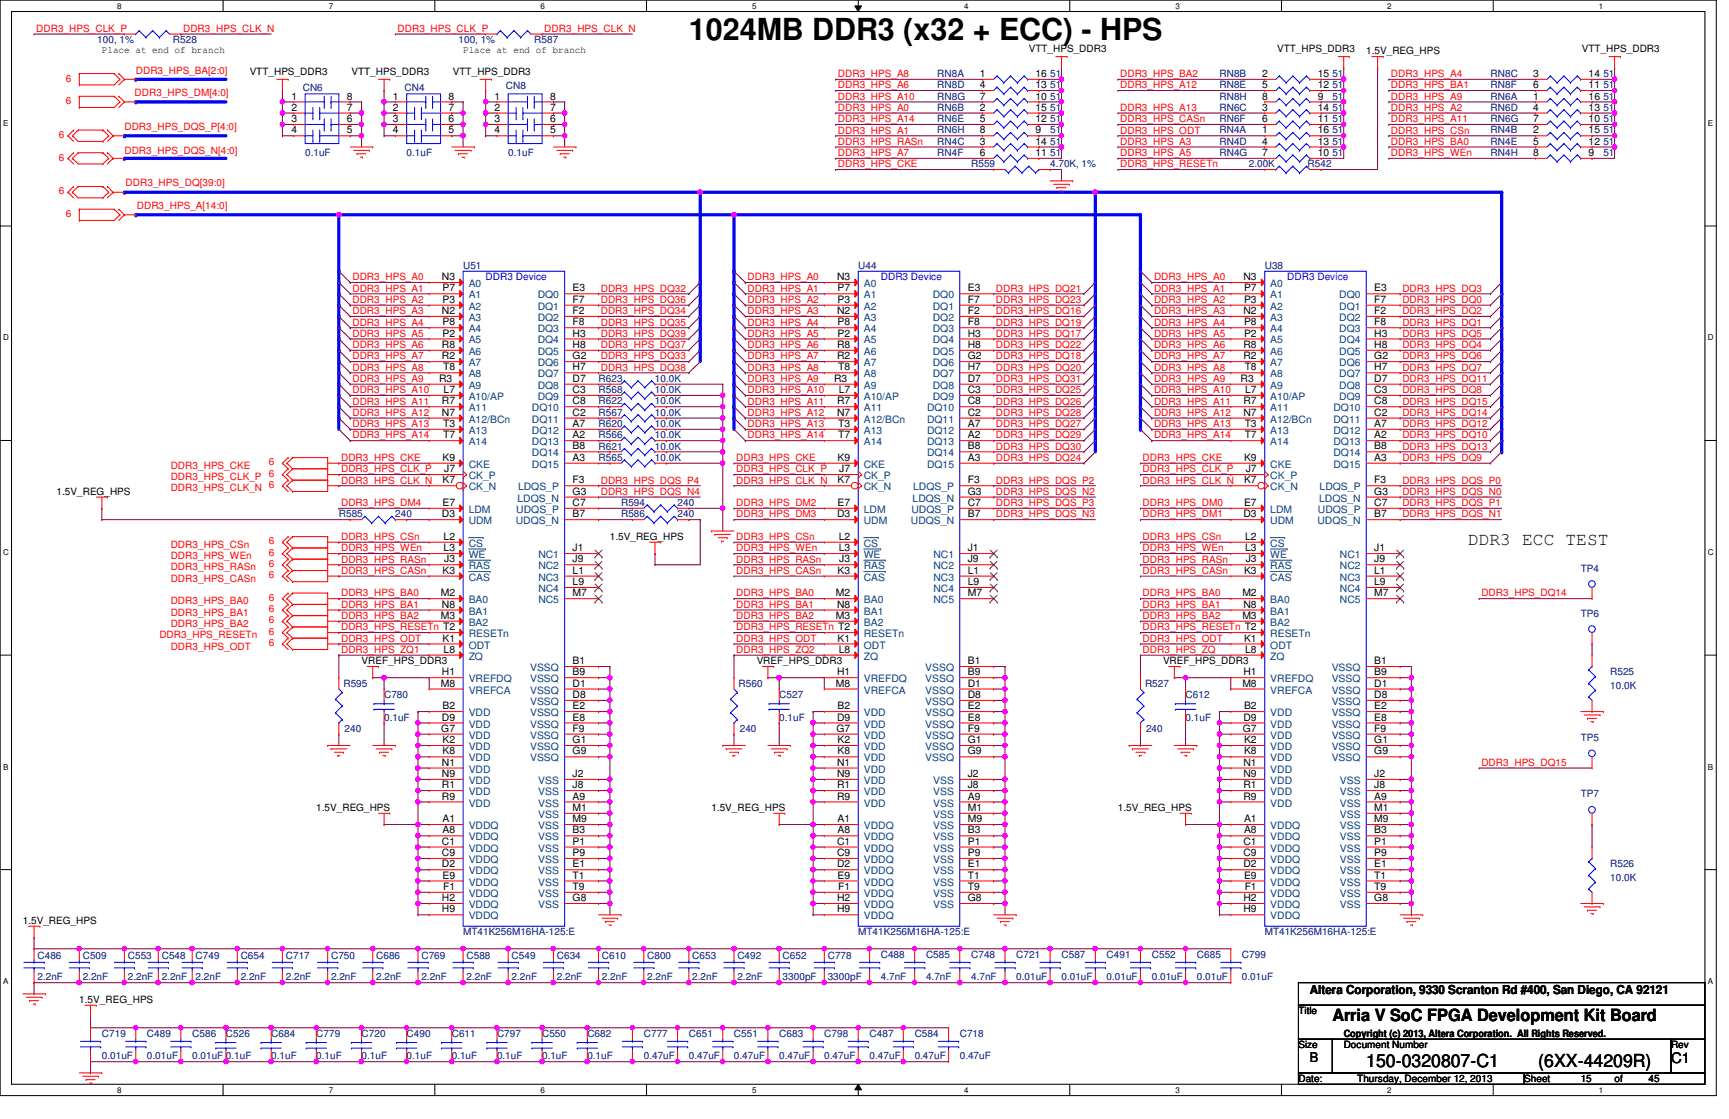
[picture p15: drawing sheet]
<svg xmlns="http://www.w3.org/2000/svg" width="432mm" height="279mm" viewBox="0 0 432 279" stroke-linecap="round" stroke-linejoin="round" font-family="sans-serif">
<defs><g id="words">
<text font-size="7.6" x="172" y="9.9">1024MB DDR3 (x32 + ECC) - HPS</text>
<g font-size="4.5">
<text x="366.6" y="136.2">DDR3 ECC TEST</text>
<text x="341.2" y="266.3">150-0320807-C1</text>
<text x="384.2" y="266.3">(6XX-44209R)</text>
</g>
<text font-size="4.2" x="332.7" y="254.8">Arria V SoC FPGA Development Kit Board</text>
<text font-size="3.6" x="417.3" y="265.5">C1</text>
<text font-size="3.3" x="327.1" y="265.3">B</text>
<text font-size="3.1" x="327.1" y="248.2">Altera Corporation, 9330 Scranton Rd #400, San Diego, CA 92121</text>
<g font-size="2.5" fill="#f00">
<text x="9.1" y="8">DDR3_HPS_CLK_P</text>
<text x="45.7" y="8">DDR3_HPS_CLK_N</text>
<text x="99.3" y="8">DDR3_HPS_CLK_P</text>
<text x="135.9" y="8">DDR3_HPS_CLK_N</text>
<text x="16.4" y="20.4">6</text>
<text x="33.9" y="18.4">DDR3_HPS_BA[2:0]</text>
<text x="209.3" y="22.1">DDR3_HPS_A6</text>
<text x="209.3" y="19.3">DDR3_HPS_A8</text>
<text x="279.7" y="19.3">DDR3_HPS_BA2</text>
<text x="279.7" y="22.1">DDR3_HPS_A12</text>
<text x="347.4" y="19.3">DDR3_HPS_A4</text>
<text x="347.4" y="22.1">DDR3_HPS_BA1</text>
<text x="16.4" y="26">6</text>
<text x="33.6" y="24">DDR3_HPS_DM[4:0]</text>
<text x="209.3" y="27.7">DDR3_HPS_A0</text>
<text x="209.3" y="24.9">DDR3_HPS_A10</text>
<text x="279.7" y="27.7">DDR3_HPS_A13</text>
<text x="347.4" y="27.7">DDR3_HPS_A2</text>
<text x="347.4" y="24.9">DDR3_HPS_A9</text>
<text x="14.7" y="34.5">6</text>
<text x="31.1" y="32.5">DDR3_HPS_DQS_P[4:0]</text>
<text x="209.3" y="33.4">DDR3_HPS_A1</text>
<text x="209.3" y="30.5">DDR3_HPS_A14</text>
<text x="279.7" y="33.4">DDR3_HPS_ODT</text>
<text x="279.7" y="30.5">DDR3_HPS_CASn</text>
<text x="347.4" y="33.4">DDR3_HPS_CSn</text>
<text x="347.4" y="30.5">DDR3_HPS_A11</text>
<text x="14.7" y="40.1">6</text>
<text x="31.1" y="38.4">DDR3_HPS_DQS_N[4:0]</text>
<text x="209.3" y="41.8">DDR3_HPS_CKE</text>
<text x="209.3" y="39">DDR3_HPS_A7</text>
<text x="209.3" y="36.2">DDR3_HPS_RASn</text>
<text x="279.7" y="41.8">DDR3_HPS_RESETn</text>
<text x="279.7" y="36.2">DDR3_HPS_A3</text>
<text x="279.7" y="39">DDR3_HPS_A5</text>
<text x="347.4" y="39">DDR3_HPS_WEn</text>
<text x="347.4" y="36.2">DDR3_HPS_BA0</text>
<text x="31.4" y="46.6">DDR3_HPS_DQ[39:0]</text>
<text x="14.7" y="48.6">6</text>
<text x="34.2" y="52.2">DDR3_HPS_A[14:0]</text>
<text x="16.4" y="54.2">6</text>
<text x="88" y="70">DDR3_HPS_A0</text>
<text x="186.7" y="70">DDR3_HPS_A0</text>
<text x="288.2" y="70">DDR3_HPS_A0</text>
<text x="88" y="72.8">DDR3_HPS_A1</text>
<text x="88" y="75.6">DDR3_HPS_A2</text>
<text x="150" y="72.8">DDR3_HPS_DQ32</text>
<text x="150" y="75.6">DDR3_HPS_DQ36</text>
<text x="186.7" y="75.6">DDR3_HPS_A2</text>
<text x="186.7" y="72.8">DDR3_HPS_A1</text>
<text x="248.7" y="72.8">DDR3_HPS_DQ21</text>
<text x="248.7" y="75.6">DDR3_HPS_DQ23</text>
<text x="288.2" y="75.6">DDR3_HPS_A2</text>
<text x="288.2" y="72.8">DDR3_HPS_A1</text>
<text x="350.2" y="72.8">DDR3_HPS_DQ3</text>
<text x="350.2" y="75.6">DDR3_HPS_DQ0</text>
<text x="88" y="78.4">DDR3_HPS_A3</text>
<text x="88" y="81.3">DDR3_HPS_A4</text>
<text x="150" y="78.4">DDR3_HPS_DQ34</text>
<text x="150" y="81.3">DDR3_HPS_DQ35</text>
<text x="186.7" y="78.4">DDR3_HPS_A3</text>
<text x="186.7" y="81.3">DDR3_HPS_A4</text>
<text x="248.7" y="78.4">DDR3_HPS_DQ16</text>
<text x="248.7" y="81.3">DDR3_HPS_DQ19</text>
<text x="288.2" y="78.4">DDR3_HPS_A3</text>
<text x="288.2" y="81.3">DDR3_HPS_A4</text>
<text x="350.2" y="78.4">DDR3_HPS_DQ2</text>
<text x="350.2" y="81.3">DDR3_HPS_DQ1</text>
<text x="88" y="84.1">DDR3_HPS_A5</text>
<text x="88" y="86.9">DDR3_HPS_A6</text>
<text x="88" y="89.7">DDR3_HPS_A7</text>
<text x="150" y="84.1">DDR3_HPS_DQ39</text>
<text x="150" y="86.9">DDR3_HPS_DQ37</text>
<text x="150" y="89.7">DDR3_HPS_DQ33</text>
<text x="186.7" y="89.7">DDR3_HPS_A7</text>
<text x="186.7" y="86.9">DDR3_HPS_A6</text>
<text x="186.7" y="84.1">DDR3_HPS_A5</text>
<text x="248.7" y="84.1">DDR3_HPS_DQ17</text>
<text x="248.7" y="86.9">DDR3_HPS_DQ22</text>
<text x="248.7" y="89.7">DDR3_HPS_DQ18</text>
<text x="288.2" y="89.7">DDR3_HPS_A7</text>
<text x="288.2" y="86.9">DDR3_HPS_A6</text>
<text x="288.2" y="84.1">DDR3_HPS_A5</text>
<text x="350.2" y="84.1">DDR3_HPS_DQ5</text>
<text x="350.2" y="86.9">DDR3_HPS_DQ4</text>
<text x="350.2" y="89.7">DDR3_HPS_DQ6</text>
<text x="88" y="92.5">DDR3_HPS_A8</text>
<text x="88" y="95.4">DDR3_HPS_A9</text>
<text x="150" y="92.5">DDR3_HPS_DQ38</text>
<text x="186.7" y="92.5">DDR3_HPS_A8</text>
<text x="186.7" y="95.4">DDR3_HPS_A9</text>
<text x="248.7" y="92.5">DDR3_HPS_DQ20</text>
<text x="248.7" y="95.4">DDR3_HPS_DQ31</text>
<text x="288.2" y="92.5">DDR3_HPS_A8</text>
<text x="288.2" y="95.4">DDR3_HPS_A9</text>
<text x="350.2" y="92.5">DDR3_HPS_DQ7</text>
<text x="350.2" y="95.4">DDR3_HPS_DQ11</text>
<text x="88" y="101">DDR3_HPS_A11</text>
<text x="88" y="98.2">DDR3_HPS_A10</text>
<text x="186.7" y="101">DDR3_HPS_A11</text>
<text x="186.7" y="98.2">DDR3_HPS_A10</text>
<text x="248.7" y="98.2">DDR3_HPS_DQ25</text>
<text x="248.7" y="101">DDR3_HPS_DQ26</text>
<text x="288.2" y="98.2">DDR3_HPS_A10</text>
<text x="288.2" y="101">DDR3_HPS_A11</text>
<text x="350.2" y="98.2">DDR3_HPS_DQ8</text>
<text x="350.2" y="101">DDR3_HPS_DQ15</text>
<text x="88" y="106.6">DDR3_HPS_A13</text>
<text x="88" y="103.8">DDR3_HPS_A12</text>
<text x="186.7" y="103.8">DDR3_HPS_A12</text>
<text x="186.7" y="106.6">DDR3_HPS_A13</text>
<text x="248.7" y="103.8">DDR3_HPS_DQ28</text>
<text x="248.7" y="106.6">DDR3_HPS_DQ27</text>
<text x="288.2" y="106.6">DDR3_HPS_A13</text>
<text x="288.2" y="103.8">DDR3_HPS_A12</text>
<text x="350.2" y="103.8">DDR3_HPS_DQ14</text>
<text x="350.2" y="106.6">DDR3_HPS_DQ12</text>
<text x="88" y="109.5">DDR3_HPS_A14</text>
<text x="186.7" y="109.5">DDR3_HPS_A14</text>
<text x="248.7" y="109.5">DDR3_HPS_DQ29</text>
<text x="248.7" y="112.3">DDR3_HPS_DQ30</text>
<text x="288.2" y="109.5">DDR3_HPS_A14</text>
<text x="350.2" y="109.5">DDR3_HPS_DQ10</text>
<text x="350.2" y="112.3">DDR3_HPS_DQ13</text>
<text x="42.6" y="119.9">DDR3_HPS_CLK_P</text>
<text x="42.6" y="117.1">DDR3_HPS_CKE</text>
<text x="67.1" y="119">6</text>
<text x="67.1" y="116.2">6</text>
<text x="85.2" y="117.9">DDR3_HPS_CLK_P</text>
<text x="85.2" y="115.1">DDR3_HPS_CKE</text>
<text x="183.9" y="117.9">DDR3_HPS_CLK_P</text>
<text x="183.9" y="115.1">DDR3_HPS_CKE</text>
<text x="248.7" y="115.1">DDR3_HPS_DQ24</text>
<text x="285.4" y="117.9">DDR3_HPS_CLK_P</text>
<text x="285.4" y="115.1">DDR3_HPS_CKE</text>
<text x="350.2" y="115.1">DDR3_HPS_DQ9</text>
<text x="42.6" y="122.7">DDR3_HPS_CLK_N</text>
<text x="67.1" y="121.8">6</text>
<text x="85.2" y="120.7">DDR3_HPS_CLK_N</text>
<text x="150" y="120.7">DDR3_HPS_DQS_P4</text>
<text x="150" y="123.6">DDR3_HPS_DQS_N4</text>
<text x="183.9" y="120.7">DDR3_HPS_CLK_N</text>
<text x="248.7" y="120.7">DDR3_HPS_DQS_P2</text>
<text x="248.7" y="123.6">DDR3_HPS_DQS_N2</text>
<text x="285.4" y="120.7">DDR3_HPS_CLK_N</text>
<text x="350.2" y="120.7">DDR3_HPS_DQS_P0</text>
<text x="350.2" y="123.6">DDR3_HPS_DQS_N0</text>
<text x="85.2" y="126.4">DDR3_HPS_DM4</text>
<text x="183.9" y="129.2">DDR3_HPS_DM3</text>
<text x="183.9" y="126.4">DDR3_HPS_DM2</text>
<text x="248.7" y="126.4">DDR3_HPS_DQS_P3</text>
<text x="248.7" y="129.2">DDR3_HPS_DQS_N3</text>
<text x="285.4" y="129.2">DDR3_HPS_DM1</text>
<text x="285.4" y="126.4">DDR3_HPS_DM0</text>
<text x="350.2" y="126.4">DDR3_HPS_DQS_P1</text>
<text x="350.2" y="129.2">DDR3_HPS_DQS_N1</text>
<text x="42.6" y="136.8">DDR3_HPS_CSn</text>
<text x="67.1" y="135.9">6</text>
<text x="85.2" y="134.8">DDR3_HPS_CSn</text>
<text x="85.2" y="137.7">DDR3_HPS_WEn</text>
<text x="183.9" y="137.7">DDR3_HPS_WEn</text>
<text x="183.9" y="134.8">DDR3_HPS_CSn</text>
<text x="285.4" y="137.7">DDR3_HPS_WEn</text>
<text x="285.4" y="134.8">DDR3_HPS_CSn</text>
<text x="42.6" y="142.4">DDR3_HPS_RASn</text>
<text x="42.6" y="139.6">DDR3_HPS_WEn</text>
<text x="67.1" y="141.6">6</text>
<text x="67.1" y="138.8">6</text>
<text x="85.2" y="140.5">DDR3_HPS_RASn</text>
<text x="85.2" y="143.3">DDR3_HPS_CASn</text>
<text x="183.9" y="143.3">DDR3_HPS_CASn</text>
<text x="183.9" y="140.5">DDR3_HPS_RASn</text>
<text x="285.4" y="143.3">DDR3_HPS_CASn</text>
<text x="285.4" y="140.5">DDR3_HPS_RASn</text>
<text x="42.6" y="145.2">DDR3_HPS_CASn</text>
<text x="67.1" y="144.4">6</text>
<text x="85.2" y="148.9">DDR3_HPS_BA0</text>
<text x="183.9" y="148.9">DDR3_HPS_BA0</text>
<text x="285.4" y="148.9">DDR3_HPS_BA0</text>
<text x="370" y="148.9">DDR3_HPS_DQ14</text>
<text x="42.6" y="150.9">DDR3_HPS_BA0</text>
<text x="42.6" y="153.7">DDR3_HPS_BA1</text>
<text x="67.1" y="150">6</text>
<text x="67.1" y="152.9">6</text>
<text x="67.1" y="155.7">6</text>
<text x="85.2" y="154.6">DDR3_HPS_BA2</text>
<text x="85.2" y="151.8">DDR3_HPS_BA1</text>
<text x="183.9" y="154.6">DDR3_HPS_BA2</text>
<text x="183.9" y="151.8">DDR3_HPS_BA1</text>
<text x="285.4" y="154.6">DDR3_HPS_BA2</text>
<text x="285.4" y="151.8">DDR3_HPS_BA1</text>
<text x="39.8" y="159.3">DDR3_HPS_RESETn</text>
<text x="42.6" y="156.5">DDR3_HPS_BA2</text>
<text x="67.1" y="161.3">6</text>
<text x="67.1" y="158.5">6</text>
<text x="85.2" y="157.4">DDR3_HPS_RESETn T2</text>
<text x="85.2" y="160.2">DDR3_HPS_ODT</text>
<text x="183.9" y="160.2">DDR3_HPS_ODT</text>
<text x="183.9" y="157.4">DDR3_HPS_RESETn T2</text>
<text x="285.4" y="160.2">DDR3_HPS_ODT</text>
<text x="285.4" y="157.4">DDR3_HPS_RESETn T2</text>
<text x="42.6" y="162.2">DDR3_HPS_ODT</text>
<text x="85.2" y="163">DDR3_HPS_ZQ1</text>
<text x="183.9" y="163">DDR3_HPS_ZQ2</text>
<text x="285.4" y="163">DDR3_HPS_ZQ</text>
<text x="370" y="191.2">DDR3_HPS_DQ15</text>
</g>
<g font-size="2.5" fill="#000080">
<text x="24.3" y="10.8">100, 1%</text>
<text x="43.2" y="10.8">R528</text>
<text x="114.5" y="10.8">100, 1%</text>
<text x="133.4" y="10.8">R587</text>
<text x="75.6" y="22.6">CN6</text>
<text x="101" y="22.6">CN4</text>
<text x="126.4" y="22.3">CN8</text>
<text x="234.1" y="22.1">RN8D</text>
<text x="234.1" y="19.2">RN8A</text>
<text x="262.3" y="22.1">51</text>
<text x="262.3" y="19.2">51</text>
<text x="304.5" y="22.1">RN8E</text>
<text x="304.5" y="19.2">RN8B</text>
<text x="332.7" y="22.1">51</text>
<text x="332.7" y="19.2">51</text>
<text x="372.2" y="22.1">RN8F</text>
<text x="372.2" y="19.2">RN8C</text>
<text x="400.4" y="19.2">51</text>
<text x="400.4" y="22.1">51</text>
<text x="234.1" y="24.8">RN8G</text>
<text x="234.1" y="27.7">RN6B</text>
<text x="262.3" y="27.7">51</text>
<text x="262.3" y="24.8">51</text>
<text x="304.5" y="24.8">RN8H</text>
<text x="304.5" y="27.7">RN6C</text>
<text x="332.7" y="24.8">51</text>
<text x="332.7" y="27.7">51</text>
<text x="372.2" y="24.8">RN6A</text>
<text x="372.2" y="27.7">RN6D</text>
<text x="400.4" y="24.8">51</text>
<text x="400.4" y="27.7">51</text>
<text x="234.1" y="33.3">RN6H</text>
<text x="234.1" y="30.5">RN6E</text>
<text x="262.3" y="33.3">51</text>
<text x="262.3" y="30.5">51</text>
<text x="304.5" y="30.5">RN6F</text>
<text x="304.5" y="33.3">RN4A</text>
<text x="332.7" y="33.3">51</text>
<text x="332.7" y="30.5">51</text>
<text x="372.2" y="30.5">RN6G</text>
<text x="372.2" y="33.3">RN4B</text>
<text x="400.4" y="30.5">51</text>
<text x="400.4" y="33.3">51</text>
<text x="76.2" y="38.9">0.1uF</text>
<text x="101.6" y="38.9">0.1uF</text>
<text x="126.9" y="38.9">0.1uF</text>
<text x="234.1" y="36.2">RN4C</text>
<text x="234.1" y="38.9">RN4F</text>
<text x="242.5" y="41.8">R559</text>
<text x="262.3" y="36.2">51</text>
<text x="262.3" y="38.9">51</text>
<text x="262.3" y="41.8">4.70K, 1%</text>
<text x="304.5" y="36.2">RN4D</text>
<text x="304.5" y="38.9">RN4G</text>
<text x="311.9" y="41.8">2.00K</text>
<text x="326.6" y="41.8">R542</text>
<text x="332.7" y="36.2">51</text>
<text x="332.7" y="38.9">51</text>
<text x="372.2" y="36.2">RN4E</text>
<text x="372.2" y="38.9">RN4H</text>
<text x="400.4" y="36.2">51</text>
<text x="400.4" y="38.9">51</text>
<text x="115.7" y="67.1">U51</text>
<text x="214.3" y="67.1">U44</text>
<text x="315.8" y="67.1">U38</text>
<text x="149.5" y="95.3">R623</text>
<text x="163.6" y="95.3">10.0K</text>
<text x="149.5" y="98.2">R568</text>
<text x="149.5" y="101">R622</text>
<text x="163.6" y="98.2">10.0K</text>
<text x="163.6" y="101">10.0K</text>
<text x="149.5" y="103.8">R567</text>
<text x="149.5" y="106.6">R620</text>
<text x="163.6" y="103.8">10.0K</text>
<text x="163.6" y="106.6">10.0K</text>
<text x="149.5" y="109.4">R566</text>
<text x="149.5" y="112.3">R621</text>
<text x="163.6" y="109.4">10.0K</text>
<text x="163.6" y="112.3">10.0K</text>
<text x="149.5" y="115.1">R565</text>
<text x="163.6" y="115.1">10.0K</text>
<text x="84.6" y="129.2">R585</text>
<text x="98.7" y="129.2">240</text>
<text x="155.1" y="129.2">R586</text>
<text x="155.1" y="126.4">R594</text>
<text x="169.2" y="129.2">240</text>
<text x="169.2" y="126.4">240</text>
<text x="394.8" y="142.7">TP4</text>
<text x="394.8" y="154">TP6</text>
<text x="85.8" y="171.4">R595</text>
<text x="184.4" y="171.4">R560</text>
<text x="286" y="171.4">R527</text>
<text x="402.1" y="168.7">R525</text>
<text x="402.1" y="172">10.0K</text>
<text x="95.9" y="174.3">C780</text>
<text x="95.9" y="179.9">0.1uF</text>
<text x="194.6" y="174.3">C527</text>
<text x="194.6" y="179.9">0.1uF</text>
<text x="296.1" y="174.3">C612</text>
<text x="296.1" y="179.9">0.1uF</text>
<text x="86.1" y="182.8">240</text>
<text x="184.7" y="182.8">240</text>
<text x="286.2" y="182.8">240</text>
<text x="394.8" y="185">TP5</text>
<text x="394.8" y="199.1">TP7</text>
<text x="402.1" y="216.6">R526</text>
<text x="402.1" y="220">10.0K</text>
<text x="115.7" y="233.5">MT41K256M16HA-125:E</text>
<text x="214.3" y="233.5">MT41K256M16HA-125:E</text>
<text x="315.8" y="233.5">MT41K256M16HA-125:E</text>
<text x="9.4" y="239.4">C486</text>
<text x="20.7" y="239.4">C509</text>
<text x="31.9" y="239.4">C553</text>
<text x="40.4" y="239.4">C548</text>
<text x="48.9" y="239.4">C749</text>
<text x="60.1" y="239.4">C654</text>
<text x="71.4" y="239.4">C717</text>
<text x="82.7" y="239.4">C750</text>
<text x="93.9" y="239.4">C686</text>
<text x="105.2" y="239.4">C769</text>
<text x="116.5" y="239.4">C588</text>
<text x="127.8" y="239.4">C549</text>
<text x="139.1" y="239.4">C634</text>
<text x="150.3" y="239.4">C610</text>
<text x="161.6" y="239.4">C800</text>
<text x="172.9" y="239.4">C653</text>
<text x="184.1" y="239.4">C492</text>
<text x="195.5" y="239.4">C652</text>
<text x="206.7" y="239.4">C778</text>
<text x="220" y="239.1">C488</text>
<text x="231.3" y="239.1">C585</text>
<text x="242.5" y="239.1">C748</text>
<text x="253.8" y="239.1">C721</text>
<text x="265.1" y="239.1">C587</text>
<text x="276.4" y="239.1">C491</text>
<text x="287.7" y="239.1">C552</text>
<text x="298.9" y="239.1">C685</text>
<text x="310.2" y="239.1">C799</text>
<text x="9.4" y="244.8">2.2nF</text>
<text x="20.7" y="244.8">2.2nF</text>
<text x="31.9" y="244.8">2.2nF</text>
<text x="40.4" y="244.8">2.2nF</text>
<text x="48.9" y="244.8">2.2nF</text>
<text x="60.1" y="244.8">2.2nF</text>
<text x="71.4" y="244.8">2.2nF</text>
<text x="82.7" y="244.8">2.2nF</text>
<text x="93.9" y="244.8">2.2nF</text>
<text x="105.2" y="244.8">2.2nF</text>
<text x="116.5" y="244.8">2.2nF</text>
<text x="127.8" y="244.8">2.2nF</text>
<text x="139.1" y="244.8">2.2nF</text>
<text x="150.3" y="244.8">2.2nF</text>
<text x="161.6" y="244.8">2.2nF</text>
<text x="172.9" y="244.8">2.2nF</text>
<text x="184.1" y="244.8">2.2nF</text>
<text x="195.5" y="244.8">3300pF</text>
<text x="206.7" y="244.8">3300pF</text>
<text x="220" y="244.8">4.7nF</text>
<text x="231.3" y="244.8">4.7nF</text>
<text x="242.5" y="244.8">4.7nF</text>
<text x="253.8" y="244.8">0.01uF</text>
<text x="265.1" y="244.8">0.01uF</text>
<text x="276.4" y="244.8">0.01uF</text>
<text x="287.7" y="244.8">0.01uF</text>
<text x="298.9" y="244.8">0.01uF</text>
<text x="310.2" y="244.8">0.01uF</text>
<text x="25.4" y="258.9">C719</text>
<text x="36.7" y="258.9">C489</text>
<text x="48" y="258.9">C586</text>
<text x="56.4" y="258.9">C526</text>
<text x="67.7" y="258.9">C684</text>
<text x="79" y="258.9">C779</text>
<text x="90.3" y="258.9">C720</text>
<text x="101.6" y="258.9">C490</text>
<text x="112.8" y="258.9">C611</text>
<text x="124.1" y="258.9">C797</text>
<text x="135.4" y="258.9">C550</text>
<text x="146.7" y="258.9">C682</text>
<text x="160.8" y="258.9">C777</text>
<text x="172" y="258.9">C651</text>
<text x="183.3" y="258.9">C551</text>
<text x="194.6" y="258.9">C683</text>
<text x="205.9" y="258.9">C798</text>
<text x="217.2" y="258.9">C487</text>
<text x="228.4" y="258.9">C584</text>
<text x="239.7" y="258.9">C718</text>
<text x="25.4" y="264.5">0.01uF</text>
<text x="36.7" y="264.5">0.01uF</text>
<text x="48" y="264.5">0.01uF 0.1uF</text>
<text x="67.7" y="264.5">0.1uF</text>
<text x="79" y="264.5">0.1uF</text>
<text x="90.3" y="264.5">0.1uF</text>
<text x="101.6" y="264.5">0.1uF</text>
<text x="112.8" y="264.5">0.1uF</text>
<text x="124.1" y="264.5">0.1uF</text>
<text x="135.4" y="264.5">0.1uF</text>
<text x="146.7" y="264.5">0.1uF</text>
<text x="160.8" y="264.5">0.47uF</text>
<text x="172" y="264.5">0.47uF</text>
<text x="183.3" y="264.5">0.47uF</text>
<text x="194.6" y="264.5">0.47uF</text>
<text x="205.9" y="264.5">0.47uF</text>
<text x="217.2" y="264.5">0.47uF</text>
<text x="228.4" y="264.5">0.47uF</text>
<text x="239.7" y="264.5">0.47uF</text>
</g>
<g font-size="2.5">
<text x="25.4" y="13.3">Place at end of branch</text>
<text x="115.7" y="13.3">Place at end of branch</text>
<text x="256.9" y="13">VTT_HPS_DDR3</text>
<text x="318.9" y="13">VTT_HPS_DDR3</text>
<text x="341.2" y="13.6">1.5V_REG_HPS</text>
<text x="395.1" y="13">VTT_HPS_DDR3</text>
<text x="62.4" y="18.7">VTT_HPS_DDR3</text>
<text x="87.8" y="18.7">VTT_HPS_DDR3</text>
<text x="113.1" y="18.7">VTT_HPS_DDR3</text>
<text x="244.7" y="22">4</text>
<text x="244.7" y="19.2">1</text>
<text x="258.6" y="22">13</text>
<text x="258.6" y="19.2">16</text>
<text x="315.2" y="22">5</text>
<text x="315.2" y="19.2">2</text>
<text x="329.1" y="22">12</text>
<text x="329.1" y="19.2">15</text>
<text x="382.9" y="22">6</text>
<text x="382.9" y="19.2">3</text>
<text x="396.7" y="22">11</text>
<text x="396.7" y="19.2">14</text>
<text x="72.8" y="24.8">1</text>
<text x="72.8" y="27.6">2</text>
<text x="86.6" y="27.6">7</text>
<text x="86.6" y="24.8">8</text>
<text x="98.1" y="24.8">1</text>
<text x="98.1" y="27.6">2</text>
<text x="112" y="27.6">7</text>
<text x="112" y="24.8">8</text>
<text x="123.5" y="24.8">1</text>
<text x="123.5" y="27.6">2</text>
<text x="137.4" y="27.6">7</text>
<text x="137.4" y="24.8">8</text>
<text x="244.7" y="24.8">7</text>
<text x="244.7" y="27.6">2</text>
<text x="258.6" y="24.8">10</text>
<text x="258.6" y="27.6">15</text>
<text x="315.2" y="24.8">8</text>
<text x="315.2" y="27.6">3</text>
<text x="329.1" y="24.8">9</text>
<text x="329.1" y="27.6">14</text>
<text x="382.9" y="24.8">1</text>
<text x="382.9" y="27.6">4</text>
<text x="396.7" y="24.8">16</text>
<text x="396.7" y="27.6">13</text>
<text x="72.8" y="30.5">3</text>
<text x="72.8" y="33.3">4</text>
<text x="86.6" y="33.3">5</text>
<text x="86.6" y="30.5">6</text>
<text x="98.1" y="30.5">3</text>
<text x="98.1" y="33.3">4</text>
<text x="112" y="33.3">5</text>
<text x="112" y="30.5">6</text>
<text x="123.5" y="30.5">3</text>
<text x="123.5" y="33.3">4</text>
<text x="137.4" y="33.3">5</text>
<text x="137.4" y="30.5">6</text>
<text x="244.7" y="33.3">8</text>
<text x="244.7" y="30.5">5</text>
<text x="258.6" y="33.3">9</text>
<text x="258.6" y="30.5">12</text>
<text x="315.2" y="30.5">6</text>
<text x="315.2" y="33.3">1</text>
<text x="329.1" y="30.5">11</text>
<text x="329.1" y="33.3">16</text>
<text x="382.9" y="30.5">7</text>
<text x="382.9" y="33.3">2</text>
<text x="396.7" y="30.5">10</text>
<text x="396.7" y="33.3">15</text>
<text x="244.7" y="36.1">3</text>
<text x="244.7" y="38.9">6</text>
<text x="258.6" y="36.1">14</text>
<text x="258.6" y="38.9">11</text>
<text x="315.2" y="36.1">4</text>
<text x="315.2" y="38.9">7</text>
<text x="329.1" y="36.1">13</text>
<text x="329.1" y="38.9">10</text>
<text x="382.9" y="36.1">5</text>
<text x="382.9" y="38.9">8</text>
<text x="396.7" y="36.1">12</text>
<text x="396.7" y="38.9">9</text>
<text x="110.4" y="69.9">N3</text>
<text x="209" y="69.9">N3</text>
<text x="310.6" y="69.9">N3</text>
<text x="110.5" y="75.6">P3</text>
<text x="110.5" y="72.8">P7</text>
<text x="143" y="72.8">E3</text>
<text x="143" y="75.6">F7</text>
<text x="209.2" y="75.6">P3</text>
<text x="209.2" y="72.8">P7</text>
<text x="241.7" y="72.8">E3</text>
<text x="241.7" y="75.6">F7</text>
<text x="310.7" y="75.6">P3</text>
<text x="310.7" y="72.8">P7</text>
<text x="343.2" y="72.8">E3</text>
<text x="343.2" y="75.6">F7</text>
<text x="110.4" y="78.4">N2</text>
<text x="110.5" y="81.2">P8</text>
<text x="143" y="78.4">F2</text>
<text x="143" y="81.2">F8</text>
<text x="209" y="78.4">N2</text>
<text x="209.2" y="81.2">P8</text>
<text x="241.7" y="78.4">F2</text>
<text x="241.7" y="81.2">F8</text>
<text x="310.6" y="78.4">N2</text>
<text x="310.7" y="81.2">P8</text>
<text x="343.2" y="78.4">F2</text>
<text x="343.2" y="81.2">F8</text>
<text x="110.4" y="89.7">R2</text>
<text x="110.4" y="86.9">R8</text>
<text x="110.5" y="84">P2</text>
<text x="143" y="84">H3</text>
<text x="143" y="86.9">H8</text>
<text x="143" y="89.7">G2</text>
<text x="209" y="89.7">R2</text>
<text x="209" y="86.9">R8</text>
<text x="209.2" y="84">P2</text>
<text x="241.7" y="84">H3</text>
<text x="241.7" y="86.9">H8</text>
<text x="241.7" y="89.7">G2</text>
<text x="310.6" y="89.7">R2</text>
<text x="310.6" y="86.9">R8</text>
<text x="310.7" y="84">P2</text>
<text x="343.2" y="84">H3</text>
<text x="343.2" y="86.9">H8</text>
<text x="343.2" y="89.7">G2</text>
<text x="109.6" y="95.3">R3</text>
<text x="110.7" y="92.5">T8</text>
<text x="143" y="92.5">H7</text>
<text x="143" y="95.3">D7</text>
<text x="208.3" y="95.3">R3</text>
<text x="209.3" y="92.5">T8</text>
<text x="241.7" y="92.5">H7</text>
<text x="241.7" y="95.3">D7</text>
<text x="309.8" y="95.3">R3</text>
<text x="310.9" y="92.5">T8</text>
<text x="343.2" y="92.5">H7</text>
<text x="343.2" y="95.3">D7</text>
<text x="110.4" y="101">R7</text>
<text x="110.8" y="98.1">L7</text>
<text x="143" y="98.1">C3</text>
<text x="143" y="101">C8</text>
<text x="209" y="101">R7</text>
<text x="209.5" y="98.1">L7</text>
<text x="241.7" y="98.1">C3</text>
<text x="241.7" y="101">C8</text>
<text x="310.6" y="101">R7</text>
<text x="311" y="98.1">L7</text>
<text x="343.2" y="98.1">C3</text>
<text x="343.2" y="101">C8</text>
<text x="110.4" y="103.8">N7</text>
<text x="110.7" y="106.6">T3</text>
<text x="143" y="103.8">C2</text>
<text x="143" y="106.6">A7</text>
<text x="209" y="103.8">N7</text>
<text x="209.3" y="106.6">T3</text>
<text x="241.7" y="103.8">C2</text>
<text x="241.7" y="106.6">A7</text>
<text x="310.6" y="103.8">N7</text>
<text x="310.9" y="106.6">T3</text>
<text x="343.2" y="103.8">C2</text>
<text x="343.2" y="106.6">A7</text>
<text x="110.7" y="109.4">T7</text>
<text x="143" y="109.4">A2</text>
<text x="143" y="112.2">B8</text>
<text x="209.3" y="109.4">T7</text>
<text x="241.7" y="109.4">A2</text>
<text x="241.7" y="112.2">B8</text>
<text x="310.9" y="109.4">T7</text>
<text x="343.2" y="109.4">A2</text>
<text x="343.2" y="112.2">B8</text>
<text x="110.5" y="115.1">K9</text>
<text x="110.9" y="117.9">J7</text>
<text x="143" y="115.1">A3</text>
<text x="209.2" y="115.1">K9</text>
<text x="209.6" y="117.9">J7</text>
<text x="241.7" y="115.1">A3</text>
<text x="310.7" y="115.1">K9</text>
<text x="311.1" y="117.9">J7</text>
<text x="343.2" y="115.1">A3</text>
<text x="14.1" y="123.5">1.5V_REG_HPS</text>
<text x="110.5" y="120.7">K7</text>
<text x="143" y="120.7">F3</text>
<text x="143" y="123.5">G3</text>
<text x="209.2" y="120.7">K7</text>
<text x="241.7" y="120.7">F3</text>
<text x="241.7" y="123.5">G3</text>
<text x="310.7" y="120.7">K7</text>
<text x="343.2" y="120.7">F3</text>
<text x="343.2" y="123.5">G3</text>
<text x="110.4" y="129.2">D3</text>
<text x="110.5" y="126.3">E7</text>
<text x="143" y="126.3">C7</text>
<text x="143" y="129.2">B7</text>
<text x="209" y="129.2">D3</text>
<text x="209.2" y="126.3">E7</text>
<text x="241.7" y="126.3">C7</text>
<text x="241.7" y="129.2">B7</text>
<text x="310.6" y="129.2">D3</text>
<text x="310.7" y="126.3">E7</text>
<text x="343.2" y="126.3">C7</text>
<text x="343.2" y="129.2">B7</text>
<text x="110.8" y="137.6">L3</text>
<text x="110.8" y="134.8">L2</text>
<text x="143" y="137.6">J1</text>
<text x="152.3" y="134.8">1.5V_REG_HPS</text>
<text x="209.5" y="137.6">L3</text>
<text x="209.5" y="134.8">L2</text>
<text x="241.7" y="137.6">J1</text>
<text x="311" y="137.6">L3</text>
<text x="311" y="134.8">L2</text>
<text x="343.2" y="137.6">J1</text>
<text x="110.5" y="143.3">K3</text>
<text x="110.9" y="140.4">J3</text>
<text x="143" y="143.3">L1</text>
<text x="143" y="140.4">J9</text>
<text x="209.2" y="143.3">K3</text>
<text x="209.6" y="140.4">J3</text>
<text x="241.7" y="143.3">L1</text>
<text x="241.7" y="140.4">J9</text>
<text x="310.7" y="143.3">K3</text>
<text x="311.1" y="140.4">J3</text>
<text x="343.2" y="143.3">L1</text>
<text x="343.2" y="140.4">J9</text>
<text x="110.1" y="148.9">M2</text>
<text x="143" y="146.1">L9</text>
<text x="143" y="148.9">M7</text>
<text x="208.7" y="148.9">M2</text>
<text x="241.7" y="146.1">L9</text>
<text x="241.7" y="148.9">M7</text>
<text x="310.3" y="148.9">M2</text>
<text x="343.2" y="146.1">L9</text>
<text x="343.2" y="148.9">M7</text>
<text x="110.1" y="154.5">M3</text>
<text x="110.4" y="151.7">N8</text>
<text x="208.7" y="154.5">M3</text>
<text x="209" y="151.7">N8</text>
<text x="310.3" y="154.5">M3</text>
<text x="310.6" y="151.7">N8</text>
<text x="110.5" y="160.2">K1</text>
<text x="209.2" y="160.2">K1</text>
<text x="310.7" y="160.2">K1</text>
<text x="90.3" y="165.8">VREF_HPS_DDR3</text>
<text x="110.8" y="163">L8</text>
<text x="143" y="165.8">B1</text>
<text x="189" y="165.8">VREF_HPS_DDR3</text>
<text x="209.5" y="163">L8</text>
<text x="241.7" y="165.8">B1</text>
<text x="290.4" y="165.8">VREF_HPS_DDR3</text>
<text x="311" y="163">L8</text>
<text x="343.2" y="165.8">B1</text>
<text x="110.1" y="171.4">M8</text>
<text x="110.4" y="168.6">H1</text>
<text x="143" y="168.6">B9</text>
<text x="143" y="171.4">D1</text>
<text x="208.7" y="171.4">M8</text>
<text x="209" y="168.6">H1</text>
<text x="241.7" y="168.6">B9</text>
<text x="241.7" y="171.4">D1</text>
<text x="310.3" y="171.4">M8</text>
<text x="310.6" y="168.6">H1</text>
<text x="343.2" y="168.6">B9</text>
<text x="343.2" y="171.4">D1</text>
<text x="110.4" y="179.9">D9</text>
<text x="110.5" y="177.1">B2</text>
<text x="143" y="174.3">D8</text>
<text x="143" y="177.1">E2</text>
<text x="143" y="179.9">E8</text>
<text x="209" y="179.9">D9</text>
<text x="209.2" y="177.1">B2</text>
<text x="241.7" y="174.3">D8</text>
<text x="241.7" y="177.1">E2</text>
<text x="241.7" y="179.9">E8</text>
<text x="310.6" y="179.9">D9</text>
<text x="310.7" y="177.1">B2</text>
<text x="343.2" y="174.3">D8</text>
<text x="343.2" y="177.1">E2</text>
<text x="343.2" y="179.9">E8</text>
<text x="110.2" y="182.7">G7</text>
<text x="110.5" y="185.5">K2</text>
<text x="143" y="182.7">F9</text>
<text x="143" y="185.5">G1</text>
<text x="208.9" y="182.7">G7</text>
<text x="209.2" y="185.5">K2</text>
<text x="241.7" y="182.7">F9</text>
<text x="241.7" y="185.5">G1</text>
<text x="310.4" y="182.7">G7</text>
<text x="310.7" y="185.5">K2</text>
<text x="343.2" y="182.7">F9</text>
<text x="343.2" y="185.5">G1</text>
<text x="110.4" y="191.2">N1</text>
<text x="110.5" y="188.4">K8</text>
<text x="143" y="188.4">G9</text>
<text x="209" y="191.2">N1</text>
<text x="209.2" y="188.4">K8</text>
<text x="241.7" y="188.4">G9</text>
<text x="310.6" y="191.2">N1</text>
<text x="310.7" y="188.4">K8</text>
<text x="343.2" y="188.4">G9</text>
<text x="110.4" y="194">N9</text>
<text x="110.4" y="196.8">R1</text>
<text x="143" y="194">J2</text>
<text x="143" y="196.8">J8</text>
<text x="209" y="194">N9</text>
<text x="209" y="196.8">R1</text>
<text x="241.7" y="194">J2</text>
<text x="241.7" y="196.8">J8</text>
<text x="310.6" y="194">N9</text>
<text x="310.6" y="196.8">R1</text>
<text x="343.2" y="194">J2</text>
<text x="343.2" y="196.8">J8</text>
<text x="79" y="202.5">1.5V_REG_HPS</text>
<text x="110.4" y="199.6">R9</text>
<text x="143" y="199.6">A9</text>
<text x="143" y="202.5">M1</text>
<text x="177.7" y="202.5">1.5V_REG_HPS</text>
<text x="209" y="199.6">R9</text>
<text x="241.7" y="199.6">A9</text>
<text x="241.7" y="202.5">M1</text>
<text x="279.2" y="202.5">1.5V_REG_HPS</text>
<text x="310.6" y="199.6">R9</text>
<text x="343.2" y="199.6">A9</text>
<text x="343.2" y="202.5">M1</text>
<text x="110.5" y="205.3">A1</text>
<text x="110.5" y="208.1">A8</text>
<text x="143" y="208.1">B3</text>
<text x="143" y="205.3">M9</text>
<text x="209.2" y="205.3">A1</text>
<text x="209.2" y="208.1">A8</text>
<text x="241.7" y="208.1">B3</text>
<text x="241.7" y="205.3">M9</text>
<text x="310.7" y="205.3">A1</text>
<text x="310.7" y="208.1">A8</text>
<text x="343.2" y="208.1">B3</text>
<text x="343.2" y="205.3">M9</text>
<text x="110.4" y="210.9">C1</text>
<text x="110.4" y="213.7">C9</text>
<text x="143" y="210.9">P1</text>
<text x="143" y="213.7">P9</text>
<text x="209" y="210.9">C1</text>
<text x="209" y="213.7">C9</text>
<text x="241.7" y="210.9">P1</text>
<text x="241.7" y="213.7">P9</text>
<text x="310.6" y="210.9">C1</text>
<text x="310.6" y="213.7">C9</text>
<text x="343.2" y="210.9">P1</text>
<text x="343.2" y="213.7">P9</text>
<text x="110.4" y="216.6">D2</text>
<text x="110.5" y="219.4">E9</text>
<text x="143" y="216.6">E1</text>
<text x="143" y="219.4">T1</text>
<text x="209" y="216.6">D2</text>
<text x="209.2" y="219.4">E9</text>
<text x="241.7" y="216.6">E1</text>
<text x="241.7" y="219.4">T1</text>
<text x="310.6" y="216.6">D2</text>
<text x="310.7" y="219.4">E9</text>
<text x="343.2" y="216.6">E1</text>
<text x="343.2" y="219.4">T1</text>
<text x="110.4" y="227.8">H9</text>
<text x="110.4" y="225">H2</text>
<text x="110.7" y="222.2">F1</text>
<text x="143" y="225">G8</text>
<text x="143" y="222.2">T9</text>
<text x="209" y="227.8">H9</text>
<text x="209" y="225">H2</text>
<text x="209.3" y="222.2">F1</text>
<text x="241.7" y="225">G8</text>
<text x="241.7" y="222.2">T9</text>
<text x="310.6" y="227.8">H9</text>
<text x="310.6" y="225">H2</text>
<text x="310.9" y="222.2">F1</text>
<text x="343.2" y="225">G8</text>
<text x="343.2" y="222.2">T9</text>
<text x="5.7" y="230.7">1.5V_REG_HPS</text>
<text x="19.8" y="250.4">1.5V_REG_HPS</text>
<text x="324.3" y="253.2">Title</text>
<text x="324.3" y="261.7">Size</text>
<text x="335.6" y="259">Copyright (c) 2013, Altera Corporation. All Rights Reserved.</text>
<text x="335.6" y="261.7">Document Number</text>
<text x="417.3" y="261.7">Rev</text>
<text x="324.3" y="270.1">Date:</text>
<text x="339" y="270.1">Thursday, December 12, 2013</text>
<text x="380.7" y="270.1">Sheet</text>
<text x="394.8" y="270.1">15</text>
<text x="403.2" y="270.1">of</text>
<text x="411.7" y="270.1">45</text>
</g>
<g font-size="2.5" fill="#004080">
<text x="117.1" y="71.7">A0</text>
<text x="215.7" y="71.7">A0</text>
<text x="317.2" y="71.7">A0</text>
<text x="117.1" y="77.3">A2</text>
<text x="117.1" y="74.5">A1</text>
<text x="134.3" y="74.5">DQ0</text>
<text x="134.3" y="77.3">DQ1</text>
<text x="215.7" y="77.3">A2</text>
<text x="215.7" y="74.5">A1</text>
<text x="233" y="74.5">DQ0</text>
<text x="233" y="77.3">DQ1</text>
<text x="317.2" y="77.3">A2</text>
<text x="317.2" y="74.5">A1</text>
<text x="334.5" y="74.5">DQ0</text>
<text x="334.5" y="77.3">DQ1</text>
<text x="117.1" y="83">A4</text>
<text x="117.1" y="80.1">A3</text>
<text x="134.3" y="80.1">DQ2</text>
<text x="134.3" y="83">DQ3</text>
<text x="215.7" y="83">A4</text>
<text x="215.7" y="80.1">A3</text>
<text x="233" y="80.1">DQ2</text>
<text x="233" y="83">DQ3</text>
<text x="317.2" y="83">A4</text>
<text x="317.2" y="80.1">A3</text>
<text x="334.5" y="80.1">DQ2</text>
<text x="334.5" y="83">DQ3</text>
<text x="117.1" y="85.8">A5</text>
<text x="117.1" y="88.6">A6</text>
<text x="134.3" y="85.8">DQ4</text>
<text x="134.3" y="88.6">DQ5</text>
<text x="215.7" y="85.8">A5</text>
<text x="215.7" y="88.6">A6</text>
<text x="233" y="85.8">DQ4</text>
<text x="233" y="88.6">DQ5</text>
<text x="317.2" y="85.8">A5</text>
<text x="317.2" y="88.6">A6</text>
<text x="334.5" y="85.8">DQ4</text>
<text x="334.5" y="88.6">DQ5</text>
<text x="117.1" y="94.2">A8</text>
<text x="117.1" y="91.4">A7</text>
<text x="134.3" y="91.4">DQ6</text>
<text x="134.3" y="94.2">DQ7</text>
<text x="215.7" y="94.2">A8</text>
<text x="215.7" y="91.4">A7</text>
<text x="233" y="91.4">DQ6</text>
<text x="233" y="94.2">DQ7</text>
<text x="317.2" y="94.2">A8</text>
<text x="317.2" y="91.4">A7</text>
<text x="334.5" y="91.4">DQ6</text>
<text x="334.5" y="94.2">DQ7</text>
<text x="117.1" y="99.9">A10/AP</text>
<text x="117.1" y="97.1">A9</text>
<text x="134.3" y="97.1">DQ8</text>
<text x="134.3" y="99.9">DQ9</text>
<text x="215.7" y="99.9">A10/AP</text>
<text x="215.7" y="97.1">A9</text>
<text x="233" y="97.1">DQ8</text>
<text x="233" y="99.9">DQ9</text>
<text x="317.2" y="99.9">A10/AP</text>
<text x="317.2" y="97.1">A9</text>
<text x="334.5" y="97.1">DQ8</text>
<text x="334.5" y="99.9">DQ9</text>
<text x="117.1" y="102.7">A11</text>
<text x="117.1" y="105.5">A12/BCn</text>
<text x="132.8" y="102.7">DQ10</text>
<text x="132.8" y="105.5">DQ11</text>
<text x="215.7" y="102.7">A11</text>
<text x="215.7" y="105.5">A12/BCn</text>
<text x="231.5" y="102.7">DQ10</text>
<text x="231.5" y="105.5">DQ11</text>
<text x="317.2" y="102.7">A11</text>
<text x="317.2" y="105.5">A12/BCn</text>
<text x="333" y="102.7">DQ10</text>
<text x="333" y="105.5">DQ11</text>
<text x="117.1" y="108.3">A13</text>
<text x="117.1" y="111.2">A14</text>
<text x="132.8" y="108.3">DQ12</text>
<text x="132.8" y="111.2">DQ13</text>
<text x="132.8" y="114">DQ14</text>
<text x="215.7" y="108.3">A13</text>
<text x="215.7" y="111.2">A14</text>
<text x="231.5" y="108.3">DQ12</text>
<text x="231.5" y="111.2">DQ13</text>
<text x="231.5" y="114">DQ14</text>
<text x="317.2" y="108.3">A13</text>
<text x="317.2" y="111.2">A14</text>
<text x="333" y="108.3">DQ12</text>
<text x="333" y="111.2">DQ13</text>
<text x="333" y="114">DQ14</text>
<text x="117.1" y="116.8">CKE</text>
<text x="117.1" y="119.6">CK_P</text>
<text x="132.8" y="116.8">DQ15</text>
<text x="215.7" y="116.8">CKE</text>
<text x="215.7" y="119.6">CK_P</text>
<text x="231.5" y="116.8">DQ15</text>
<text x="317.2" y="116.8">CKE</text>
<text x="317.2" y="119.6">CK_P</text>
<text x="333" y="116.8">DQ15</text>
<text x="117.1" y="122.4">CK_N</text>
<text x="129.2" y="125.3">LDQS_N</text>
<text x="129.4" y="122.4">LDQS_P</text>
<text x="215.7" y="122.4">CK_N</text>
<text x="227.9" y="125.3">LDQS_N</text>
<text x="228" y="122.4">LDQS_P</text>
<text x="317.2" y="122.4">CK_N</text>
<text x="329.4" y="125.3">LDQS_N</text>
<text x="329.6" y="122.4">LDQS_P</text>
<text x="117.1" y="130.9">UDM</text>
<text x="117.1" y="128.1">LDM</text>
<text x="128.8" y="130.9">UDQS_N</text>
<text x="128.9" y="128.1">UDQS_P</text>
<text x="215.7" y="130.9">UDM</text>
<text x="215.7" y="128.1">LDM</text>
<text x="227.5" y="130.9">UDQS_N</text>
<text x="227.6" y="128.1">UDQS_P</text>
<text x="317.2" y="130.9">UDM</text>
<text x="317.2" y="128.1">LDM</text>
<text x="329" y="130.9">UDQS_N</text>
<text x="329.1" y="128.1">UDQS_P</text>
<text x="117.1" y="136.5">CS</text>
<text x="215.7" y="136.5">CS</text>
<text x="317.2" y="136.5">CS</text>
<text x="117.1" y="139.4">WE</text>
<text x="117.1" y="142.2">RAS</text>
<text x="134.5" y="139.4">NC1</text>
<text x="134.5" y="142.2">NC2</text>
<text x="215.7" y="139.4">WE</text>
<text x="215.7" y="142.2">RAS</text>
<text x="233.1" y="139.4">NC1</text>
<text x="233.1" y="142.2">NC2</text>
<text x="317.2" y="139.4">WE</text>
<text x="317.2" y="142.2">RAS</text>
<text x="334.6" y="139.4">NC1</text>
<text x="334.6" y="142.2">NC2</text>
<text x="117.1" y="145">CAS</text>
<text x="134.5" y="147.8">NC4</text>
<text x="134.5" y="145">NC3</text>
<text x="215.7" y="145">CAS</text>
<text x="233.1" y="147.8">NC4</text>
<text x="233.1" y="145">NC3</text>
<text x="317.2" y="145">CAS</text>
<text x="334.6" y="147.8">NC4</text>
<text x="334.6" y="145">NC3</text>
<text x="117.1" y="150.6">BA0</text>
<text x="117.1" y="153.5">BA1</text>
<text x="134.5" y="150.6">NC5</text>
<text x="215.7" y="150.6">BA0</text>
<text x="215.7" y="153.5">BA1</text>
<text x="233.1" y="150.6">NC5</text>
<text x="317.2" y="150.6">BA0</text>
<text x="317.2" y="153.5">BA1</text>
<text x="334.6" y="150.6">NC5</text>
<text x="117.1" y="159.1">RESETn</text>
<text x="117.1" y="161.9">ODT</text>
<text x="117.1" y="156.3">BA2</text>
<text x="215.7" y="159.1">RESETn</text>
<text x="215.7" y="161.9">ODT</text>
<text x="215.7" y="156.3">BA2</text>
<text x="317.2" y="159.1">RESETn</text>
<text x="317.2" y="161.9">ODT</text>
<text x="317.2" y="156.3">BA2</text>
<text x="117.1" y="164.7">ZQ</text>
<text x="132.4" y="167.6">VSSQ</text>
<text x="215.7" y="164.7">ZQ</text>
<text x="231.1" y="167.6">VSSQ</text>
<text x="317.2" y="164.7">ZQ</text>
<text x="332.6" y="167.6">VSSQ</text>
<text x="117.1" y="170.3">VREFDQ</text>
<text x="117.1" y="173.2">VREFCA</text>
<text x="132.4" y="170.3">VSSQ</text>
<text x="132.4" y="173.2">VSSQ</text>
<text x="215.7" y="170.3">VREFDQ</text>
<text x="215.7" y="173.2">VREFCA</text>
<text x="231.1" y="170.3">VSSQ</text>
<text x="231.1" y="173.2">VSSQ</text>
<text x="317.2" y="170.3">VREFDQ</text>
<text x="317.2" y="173.2">VREFCA</text>
<text x="332.6" y="170.3">VSSQ</text>
<text x="332.6" y="173.2">VSSQ</text>
<text x="117.1" y="178.8">VDD</text>
<text x="132.4" y="176">VSSQ</text>
<text x="132.4" y="178.8">VSSQ</text>
<text x="215.7" y="178.8">VDD</text>
<text x="231.1" y="176">VSSQ</text>
<text x="231.1" y="178.8">VSSQ</text>
<text x="317.2" y="178.8">VDD</text>
<text x="332.6" y="176">VSSQ</text>
<text x="332.6" y="178.8">VSSQ</text>
<text x="117.1" y="181.7">VDD</text>
<text x="117.1" y="184.4">VDD</text>
<text x="132.4" y="181.7">VSSQ</text>
<text x="132.4" y="184.4">VSSQ</text>
<text x="215.7" y="181.7">VDD</text>
<text x="215.7" y="184.4">VDD</text>
<text x="231.1" y="181.7">VSSQ</text>
<text x="231.1" y="184.4">VSSQ</text>
<text x="317.2" y="181.7">VDD</text>
<text x="317.2" y="184.4">VDD</text>
<text x="332.6" y="181.7">VSSQ</text>
<text x="332.6" y="184.4">VSSQ</text>
<text x="117.1" y="187.3">VDD</text>
<text x="117.1" y="190.1">VDD</text>
<text x="132.4" y="187.3">VSSQ</text>
<text x="132.4" y="190.1">VSSQ</text>
<text x="215.7" y="187.3">VDD</text>
<text x="215.7" y="190.1">VDD</text>
<text x="231.1" y="187.3">VSSQ</text>
<text x="231.1" y="190.1">VSSQ</text>
<text x="317.2" y="187.3">VDD</text>
<text x="317.2" y="190.1">VDD</text>
<text x="332.6" y="187.3">VSSQ</text>
<text x="332.6" y="190.1">VSSQ</text>
<text x="117.1" y="192.9">VDD</text>
<text x="117.1" y="195.7">VDD</text>
<text x="134.4" y="195.7">VSS</text>
<text x="215.7" y="192.9">VDD</text>
<text x="215.7" y="195.7">VDD</text>
<text x="233.1" y="195.7">VSS</text>
<text x="317.2" y="192.9">VDD</text>
<text x="317.2" y="195.7">VDD</text>
<text x="334.6" y="195.7">VSS</text>
<text x="117.1" y="198.5">VDD</text>
<text x="117.1" y="201.4">VDD</text>
<text x="134.4" y="201.4">VSS</text>
<text x="134.4" y="198.5">VSS</text>
<text x="215.7" y="198.5">VDD</text>
<text x="215.7" y="201.4">VDD</text>
<text x="233.1" y="201.4">VSS</text>
<text x="233.1" y="198.5">VSS</text>
<text x="317.2" y="198.5">VDD</text>
<text x="317.2" y="201.4">VDD</text>
<text x="334.6" y="201.4">VSS</text>
<text x="334.6" y="198.5">VSS</text>
<text x="117.1" y="207">VDDQ</text>
<text x="117.1" y="209.8">VDDQ</text>
<text x="134.4" y="209.8">VSS</text>
<text x="134.4" y="204.2">VSS</text>
<text x="134.4" y="207">VSS</text>
<text x="215.7" y="207">VDDQ</text>
<text x="215.7" y="209.8">VDDQ</text>
<text x="233.1" y="209.8">VSS</text>
<text x="233.1" y="204.2">VSS</text>
<text x="233.1" y="207">VSS</text>
<text x="317.2" y="207">VDDQ</text>
<text x="317.2" y="209.8">VDDQ</text>
<text x="334.6" y="209.8">VSS</text>
<text x="334.6" y="204.2">VSS</text>
<text x="334.6" y="207">VSS</text>
<text x="117.1" y="212.6">VDDQ</text>
<text x="117.1" y="215.5">VDDQ</text>
<text x="134.4" y="212.6">VSS</text>
<text x="134.4" y="215.5">VSS</text>
<text x="215.7" y="212.6">VDDQ</text>
<text x="215.7" y="215.5">VDDQ</text>
<text x="233.1" y="212.6">VSS</text>
<text x="233.1" y="215.5">VSS</text>
<text x="317.2" y="212.6">VDDQ</text>
<text x="317.2" y="215.5">VDDQ</text>
<text x="334.6" y="212.6">VSS</text>
<text x="334.6" y="215.5">VSS</text>
<text x="117.1" y="218.3">VDDQ</text>
<text x="117.1" y="221.1">VDDQ</text>
<text x="134.4" y="218.3">VSS</text>
<text x="134.4" y="221.1">VSS</text>
<text x="215.7" y="218.3">VDDQ</text>
<text x="215.7" y="221.1">VDDQ</text>
<text x="233.1" y="218.3">VSS</text>
<text x="233.1" y="221.1">VSS</text>
<text x="317.2" y="218.3">VDDQ</text>
<text x="317.2" y="221.1">VDDQ</text>
<text x="334.6" y="218.3">VSS</text>
<text x="334.6" y="221.1">VSS</text>
<text x="117.1" y="223.9">VDDQ</text>
<text x="117.1" y="226.7">VDDQ</text>
<text x="134.4" y="226.7">VSS</text>
<text x="134.4" y="223.9">VSS</text>
<text x="215.7" y="223.9">VDDQ</text>
<text x="215.7" y="226.7">VDDQ</text>
<text x="233.1" y="226.7">VSS</text>
<text x="233.1" y="223.9">VSS</text>
<text x="317.2" y="223.9">VDDQ</text>
<text x="317.2" y="226.7">VDDQ</text>
<text x="334.6" y="226.7">VSS</text>
<text x="334.6" y="223.9">VSS</text>
<text x="117.1" y="229.6">VDDQ</text>
<text x="215.7" y="229.6">VDDQ</text>
<text x="317.2" y="229.6">VDDQ</text>
</g>
<g font-size="2.5" fill="#00f">
<text x="121.3" y="70">DDR3 Device</text>
<text x="220" y="70">DDR3 Device</text>
<text x="321.5" y="70">DDR3 Device</text>
</g>
<g font-size="2">
<text x="29.3" y="2.2">8</text>
<text x="82.1" y="2.2">7</text>
<text x="135" y="2.2">6</text>
<text x="187.9" y="2.2">5</text>
<text x="240.7" y="2.2">4</text>
<text x="293.6" y="2.2">3</text>
<text x="346.5" y="2.2">2</text>
<text x="399.3" y="2.2">1</text>
<text x=".8" y="31.5">E</text>
<text x="426.5" y="31.5">E</text>
<text x=".8" y="85">D</text>
<text x="426.5" y="85">D</text>
<text x=".8" y="138.6">C</text>
<text x="426.5" y="138.6">C</text>
<text x=".8" y="192.2">B</text>
<text x="426.5" y="192.2">B</text>
<text x=".8" y="245.7">A</text>
<text x="426.5" y="245.7">A</text>
<text x="29.3" y="272.9">8</text>
<text x="82.1" y="272.9">7</text>
<text x="135" y="272.9">6</text>
<text x="187.9" y="272.9">5</text>
<text x="240.7" y="272.9">4</text>
<text x="293.6" y="272.9">3</text>
<text x="346.5" y="272.9">2</text>
<text x="399.3" y="272.9">1</text>
</g>
</g></defs>
<path d="M0 0h428.6v273.6h-428.6zM2.9 2.9h422.9v267.8h-422.9z" fill="none" stroke="#000" stroke-width=".25"/>
<g fill="#fff">
<path d="M29.3 .4h1.1v2.2h-1.1z"/>
<path d="M29.3 271.1h1.1v2.2h-1.1z"/>
</g>
<path d="M55.7 0v2.9M55.7 270.7v2.9" fill="none" stroke="#000" stroke-width=".25"/>
<g fill="#fff">
<path d="M82.1 .4h1.1v2.2h-1.1z"/>
<path d="M82.1 271.1h1.1v2.2h-1.1z"/>
</g>
<path d="M108.6 0v2.9M108.6 270.7v2.9" fill="none" stroke="#000" stroke-width=".25"/>
<g fill="#fff">
<path d="M135 .4h1.1v2.2h-1.1z"/>
<path d="M135 271.1h1.1v2.2h-1.1z"/>
</g>
<path d="M161.5 0v2.9M161.5 270.7v2.9" fill="none" stroke="#000" stroke-width=".25"/>
<g fill="#fff">
<path d="M187.9 .4h1.1v2.2h-1.1z"/>
<path d="M187.9 271.1h1.1v2.2h-1.1z"/>
</g>
<path d="M213.5 1.5h1.6l-.8 1.4zM214.3 0v2.9M214.3 270.7l.8 1.4h-1.6zM214.3 270.7v2.9" fill="none" stroke="#000" stroke-width=".25"/>
<path d="M213.5 1.5h1.6l-.8 1.4zM214.3 270.7l.8 1.4h-1.6z" fill="#000"/>
<g fill="#fff">
<path d="M240.7 .4h1.2v2.2h-1.2z"/>
<path d="M240.7 271.1h1.2v2.2h-1.2z"/>
</g>
<path d="M267.2 0v2.9M267.2 270.7v2.9" fill="none" stroke="#000" stroke-width=".25"/>
<g fill="#fff">
<path d="M293.6 .4h1.1v2.2h-1.1z"/>
<path d="M293.6 271.1h1.1v2.2h-1.1z"/>
</g>
<path d="M320 0v2.9M320 270.7v2.9" fill="none" stroke="#000" stroke-width=".25"/>
<g fill="#fff">
<path d="M346.5 .4h1.1v2.2h-1.1z"/>
<path d="M346.5 271.1h1.1v2.2h-1.1z"/>
</g>
<path d="M372.9 0v2.9M372.9 270.7v2.9" fill="none" stroke="#000" stroke-width=".25"/>
<g fill="#fff">
<path d="M399.3 .4h1.1v2.2h-1.1z"/>
<path d="M399.3 271.1h1.1v2.2h-1.1z"/>
<path d="M.8 29.6h1.3v2.3h-1.3z"/>
<path d="M426.5 29.6h1.3v2.3h-1.3z"/>
<path d="M.8 83.2h1.4v2.2h-1.4z"/>
<path d="M426.5 83.2h1.4v2.2h-1.4z"/>
</g>
<path d="M0 56.4h2.9M425.8 56.4h2.8" fill="none" stroke="#000" stroke-width=".25"/>
<g fill="#fff">
<path d="M.8 136.7h1.4v2.3h-1.4z"/>
<path d="M426.5 136.7h1.4v2.3h-1.4z"/>
</g>
<path d="M0 110h2.9M425.8 110h2.8" fill="none" stroke="#000" stroke-width=".25"/>
<g fill="#fff">
<path d="M.8 190.3h1.3v2.3h-1.3z"/>
<path d="M426.5 190.3h1.3v2.3h-1.3z"/>
</g>
<path d="M0 163.6h2.9M425.8 163.6h2.8" fill="none" stroke="#000" stroke-width=".25"/>
<g fill="#fff">
<path d="M.8 243.9h1.3v2.2h-1.3z"/>
<path d="M426.5 243.9h1.3v2.2h-1.3z"/>
</g>
<path d="M0 217.1h2.9M425.8 217.1h2.8" fill="none" stroke="#000" stroke-width=".25"/>
<path d="M8.5 8.5h.1M8.5 8.5h22.6M45.2 8.5h.1M45.2 8.5h22.5M157.9 265.1h.1M157.9 265.1h11.3" fill="none" stroke="#800040" stroke-width=".25"/>
<circle cx="169.2" cy="265" r=".56" fill="#f0f"/>
<circle cx="169.2" cy="265" r=".56" fill="none" stroke="#f0f" stroke-width=".25"/>
<circle cx="157.9" cy="265" r=".55" fill="#f0f"/>
<circle cx="157.9" cy="265" r=".55" fill="none" stroke="#f0f" stroke-width=".25"/>
<path d="M157.9 256.6h.1M157.9 256.6h11.3M146.7 265.1h.1M146.7 265.1h11.2" fill="none" stroke="#800040" stroke-width=".25"/>
<circle cx="169.2" cy="256.6" r=".55" fill="#f0f"/>
<circle cx="169.2" cy="256.6" r=".55" fill="none" stroke="#f0f" stroke-width=".25"/>
<circle cx="157.9" cy="256.6" r=".54" fill="#f0f"/>
<circle cx="157.9" cy="256.6" r=".54" fill="none" stroke="#f0f" stroke-width=".25"/>
<path d="M146.7 256.6h.1M146.7 256.6h11.2" fill="none" stroke="#800040" stroke-width=".25"/>
<circle cx="146.6" cy="256.6" r=".55" fill="#f0f"/>
<circle cx="146.6" cy="256.6" r=".55" fill="none" stroke="#f0f" stroke-width=".25"/>
<path d="M115.7 25.4h.1M115.7 31.1h.1M115.7 25.4v2.8M115.7 31.1v2.8M22.6 253.8h.1M22.6 253.8v2.8" fill="none" stroke="#800040" stroke-width=".25"/>
<circle cx="115.6" cy="33.9" r=".55" fill="#f0f"/>
<circle cx="115.6" cy="33.9" r=".55" fill="none" stroke="#f0f" stroke-width=".25"/>
<circle cx="115.6" cy="31" r=".54" fill="#f0f"/>
<circle cx="115.6" cy="31" r=".54" fill="none" stroke="#f0f" stroke-width=".25"/>
<path d="M115.7 28.2h.1M115.7 28.2v2.9" fill="none" stroke="#800040" stroke-width=".25"/>
<circle cx="115.6" cy="28.2" r=".55" fill="#f0f"/>
<circle cx="115.6" cy="28.2" r=".55" fill="none" stroke="#f0f" stroke-width=".25"/>
<path d="M95.9 25.4h.1M95.9 22.6h.1M95.9 22.6v5.6M115.7 33.9h.1M115.7 33.9v2.8" fill="none" stroke="#800040" stroke-width=".25"/>
<circle cx="95.9" cy="25.4" r=".56" fill="#f0f"/>
<circle cx="95.9" cy="25.4" r=".56" fill="none" stroke="#f0f" stroke-width=".25"/>
<path d="M95.9 31.1h.1M95.9 31.1v2.8" fill="none" stroke="#800040" stroke-width=".25"/>
<circle cx="95.9" cy="31" r=".55" fill="#f0f"/>
<circle cx="95.9" cy="31" r=".55" fill="none" stroke="#f0f" stroke-width=".25"/>
<path d="M95.9 28.2h.1M95.9 28.2v2.9" fill="none" stroke="#800040" stroke-width=".25"/>
<circle cx="95.9" cy="28.2" r=".56" fill="#f0f"/>
<circle cx="95.9" cy="28.2" r=".56" fill="none" stroke="#f0f" stroke-width=".25"/>
<g fill="none" stroke="#800040" stroke-width=".25">
<path d="M95.9 25.4h.1M95.9 28.2h.1M95.9 31.1h.1M95.9 33.9h.1M95.9 25.4h2.8M95.9 28.2h2.8M95.9 31.1h2.8M95.9 33.9h2.8M112.8 25.4h.1M112.8 28.2h.1M112.8 31.1h.1M112.8 33.9h.1"/>
<path d="M112.8 25.4h2.9M112.8 28.2h2.9M112.8 31.1h2.9M112.8 33.9h2.9"/>
</g>
<path d="M33.9 25.4h22.5" fill="none" stroke="#00f" stroke-width=".8"/>
<circle cx="33.9" cy="25.4" r=".4" fill="#00f"/>
<path d="M31.1 33.9h25.3" fill="none" stroke="#00f" stroke-width=".8"/>
<circle cx="31.1" cy="33.9" r=".4" fill="#00f"/>
<path d="M31.1 39.5h25.3" fill="none" stroke="#00f" stroke-width=".8"/>
<circle cx="31.1" cy="39.5" r=".4" fill="#00f"/>
<path d="M335.6 19.8h.1M335.6 19.8v2.8" fill="none" stroke="#800040" stroke-width=".25"/>
<circle cx="335.5" cy="22.6" r=".56" fill="#f0f"/>
<circle cx="335.5" cy="22.6" r=".56" fill="none" stroke="#f0f" stroke-width=".25"/>
<circle cx="335.5" cy="19.8" r=".56" fill="#f0f"/>
<circle cx="335.5" cy="19.8" r=".56" fill="none" stroke="#f0f" stroke-width=".25"/>
<path d="M335.6 22.6h.1M335.6 22.6v2.8" fill="none" stroke="#800040" stroke-width=".25"/>
<circle cx="335.5" cy="25.4" r=".56" fill="#f0f"/>
<circle cx="335.5" cy="25.4" r=".56" fill="none" stroke="#f0f" stroke-width=".25"/>
<path d="M335.6 36.7h.1M335.6 36.7v2.8" fill="none" stroke="#800040" stroke-width=".25"/>
<circle cx="335.5" cy="36.7" r=".56" fill="#f0f"/>
<circle cx="335.5" cy="36.7" r=".56" fill="none" stroke="#f0f" stroke-width=".25"/>
<path d="M329.9 39.5h.1M329.9 39.5h5.7M335.6 33.9h.1M335.6 33.9v2.8" fill="none" stroke="#800040" stroke-width=".25"/>
<circle cx="335.5" cy="33.9" r=".56" fill="#f0f"/>
<circle cx="335.5" cy="33.9" r=".56" fill="none" stroke="#f0f" stroke-width=".25"/>
<path d="M329.9 36.7h.1M329.9 33.9h.1M329.9 31.1h.1M329.9 36.7h5.7M329.9 33.9h5.7M335.6 28.2h.1M335.6 28.2v2.9h-5.7" fill="none" stroke="#800040" stroke-width=".25"/>
<circle cx="335.5" cy="31" r=".55" fill="#f0f"/>
<circle cx="335.5" cy="31" r=".55" fill="none" stroke="#f0f" stroke-width=".25"/>
<path d="M335.6 17h.1M335.6 17v2.8M329.9 28.2h.1M335.6 31.1h.1M335.6 25.4h.1M335.6 25.4v2.8h-5.7M335.6 31.1v2.8" fill="none" stroke="#800040" stroke-width=".25"/>
<circle cx="335.5" cy="28.2" r=".56" fill="#f0f"/>
<circle cx="335.5" cy="28.2" r=".56" fill="none" stroke="#f0f" stroke-width=".25"/>
<path d="M329.9 19.8h.1M329.9 19.8h5.7M329.9 25.4h.1M329.9 22.6h.1M329.9 25.4h5.7M329.9 22.6h5.7M152.3 180.5h.1M152.3 183.3h.1M152.3 180.5v5.6" fill="none" stroke="#800040" stroke-width=".25"/>
<circle cx="152.3" cy="183.3" r=".56" fill="#f0f"/>
<circle cx="152.3" cy="183.3" r=".56" fill="none" stroke="#f0f" stroke-width=".25"/>
<path d="M152.3 177.7h.1M152.3 177.7v2.8" fill="none" stroke="#800040" stroke-width=".25"/>
<circle cx="152.3" cy="180.5" r=".56" fill="#f0f"/>
<circle cx="152.3" cy="180.5" r=".56" fill="none" stroke="#f0f" stroke-width=".25"/>
<path d="M152.3 172h.1M152.3 172v2.9" fill="none" stroke="#800040" stroke-width=".25"/>
<circle cx="152.3" cy="174.8" r=".56" fill="#f0f"/>
<circle cx="152.3" cy="174.8" r=".56" fill="none" stroke="#f0f" stroke-width=".25"/>
<circle cx="152.3" cy="172" r=".55" fill="#f0f"/>
<circle cx="152.3" cy="172" r=".55" fill="none" stroke="#f0f" stroke-width=".25"/>
<path d="M152.3 169.2h.1M152.3 174.9h.1M152.3 169.2v2.8M152.3 174.9v2.8M149.5 186.1h.1M149.5 186.1h2.8M152.3 186.1h.1M152.3 186.1v2.9" fill="none" stroke="#800040" stroke-width=".25"/>
<circle cx="152.3" cy="186.1" r=".55" fill="#f0f"/>
<circle cx="152.3" cy="186.1" r=".55" fill="none" stroke="#f0f" stroke-width=".25"/>
<g fill="none" stroke="#800040" stroke-width=".25">
<path d="M149.5 166.4h.1M149.5 166.4h2.8M152.3 166.4h.1M152.3 166.4v2.8M149.5 189h.1M149.5 189h2.8M152.3 189h.1M152.3 189v5.6M149.5 214.3h.1M149.5 214.3h2.8M152.3 217.2h.1M152.3 217.2v2.8"/>
<path d="M152.3 225.6h.1M152.3 225.6v2.8"/>
</g>
<circle cx="152.3" cy="194.6" r=".56" fill="#f0f"/>
<circle cx="152.3" cy="194.6" r=".56" fill="none" stroke="#f0f" stroke-width=".25"/>
<circle cx="152.3" cy="188.9" r=".56" fill="#f0f"/>
<circle cx="152.3" cy="188.9" r=".56" fill="none" stroke="#f0f" stroke-width=".25"/>
<path d="M149.5 194.6h.1M149.5 194.6h2.8M152.3 211.5h.1M152.3 211.5v2.8M149.5 225.6h.1M149.5 225.6h2.8" fill="none" stroke="#800040" stroke-width=".25"/>
<circle cx="152.3" cy="214.3" r=".55" fill="#f0f"/>
<circle cx="152.3" cy="214.3" r=".55" fill="none" stroke="#f0f" stroke-width=".25"/>
<path d="M149.5 169.2h.1M149.5 169.2h2.8" fill="none" stroke="#800040" stroke-width=".25"/>
<circle cx="152.3" cy="169.2" r=".56" fill="#f0f"/>
<circle cx="152.3" cy="169.2" r=".56" fill="none" stroke="#f0f" stroke-width=".25"/>
<path d="M149.5 197.4h.1M149.5 197.4h2.8M152.3 194.6h.1M152.3 197.4h.1M152.3 194.6v5.6" fill="none" stroke="#800040" stroke-width=".25"/>
<circle cx="152.3" cy="200.2" r=".55" fill="#f0f"/>
<circle cx="152.3" cy="200.2" r=".55" fill="none" stroke="#f0f" stroke-width=".25"/>
<circle cx="152.3" cy="197.4" r=".56" fill="#f0f"/>
<circle cx="152.3" cy="197.4" r=".56" fill="none" stroke="#f0f" stroke-width=".25"/>
<path d="M149.5 172h.1M149.5 172h2.8M149.5 200.2h.1M149.5 203.1h.1M149.5 200.2h2.8M152.3 200.2h.1M152.3 200.2v2.9h-2.8M149.5 222.8h.1M149.5 222.8h2.8" fill="none" stroke="#800040" stroke-width=".25"/>
<circle cx="152.3" cy="203" r=".56" fill="#f0f"/>
<circle cx="152.3" cy="203" r=".56" fill="none" stroke="#f0f" stroke-width=".25"/>
<path d="M149.5 174.9h.1M149.5 174.9h2.8M149.5 205.9h.1M152.3 203.1h.1M152.3 203.1v2.8h-2.8M152.3 222.8h.1M152.3 222.8v2.8" fill="none" stroke="#800040" stroke-width=".25"/>
<circle cx="152.3" cy="225.6" r=".56" fill="#f0f"/>
<circle cx="152.3" cy="225.6" r=".56" fill="none" stroke="#f0f" stroke-width=".25"/>
<path d="M149.5 177.7h.1M149.5 177.7h2.8" fill="none" stroke="#800040" stroke-width=".25"/>
<circle cx="152.3" cy="177.7" r=".56" fill="#f0f"/>
<circle cx="152.3" cy="177.7" r=".56" fill="none" stroke="#f0f" stroke-width=".25"/>
<path d="M149.5 220h.1M149.5 220h2.8M152.3 205.9h.1M152.3 205.9v2.8" fill="none" stroke="#800040" stroke-width=".25"/>
<circle cx="152.3" cy="208.7" r=".56" fill="#f0f"/>
<circle cx="152.3" cy="208.7" r=".56" fill="none" stroke="#f0f" stroke-width=".25"/>
<circle cx="152.3" cy="205.9" r=".56" fill="#f0f"/>
<circle cx="152.3" cy="205.9" r=".56" fill="none" stroke="#f0f" stroke-width=".25"/>
<path d="M149.5 180.5h.1M149.5 180.5h2.8M149.5 208.7h.1M149.5 208.7h2.8M152.3 220h.1M152.3 220v2.8" fill="none" stroke="#800040" stroke-width=".25"/>
<circle cx="152.3" cy="222.8" r=".56" fill="#f0f"/>
<circle cx="152.3" cy="222.8" r=".56" fill="none" stroke="#f0f" stroke-width=".25"/>
<circle cx="152.3" cy="220" r=".56" fill="#f0f"/>
<circle cx="152.3" cy="220" r=".56" fill="none" stroke="#f0f" stroke-width=".25"/>
<path d="M152.3 208.7h.1M152.3 208.7v2.8" fill="none" stroke="#800040" stroke-width=".25"/>
<circle cx="152.3" cy="211.5" r=".56" fill="#f0f"/>
<circle cx="152.3" cy="211.5" r=".56" fill="none" stroke="#f0f" stroke-width=".25"/>
<path d="M149.5 183.3h.1M149.5 183.3h2.8M149.5 211.5h.1M149.5 217.2h.1M149.5 211.5h2.8M149.5 217.2h2.8" fill="none" stroke="#800040" stroke-width=".25"/>
<circle cx="152.3" cy="217.1" r=".56" fill="#f0f"/>
<circle cx="152.3" cy="217.1" r=".56" fill="none" stroke="#f0f" stroke-width=".25"/>
<path d="M90.3 25.4h.1M90.3 25.4v2.8M152.3 214.3h.1M152.3 214.3v2.9" fill="none" stroke="#800040" stroke-width=".25"/>
<circle cx="90.2" cy="28.2" r=".56" fill="#f0f"/>
<circle cx="90.2" cy="28.2" r=".56" fill="none" stroke="#f0f" stroke-width=".25"/>
<path d="M90.3 31.1h.1M90.3 31.1v2.8" fill="none" stroke="#800040" stroke-width=".25"/>
<circle cx="90.2" cy="33.9" r=".56" fill="#f0f"/>
<circle cx="90.2" cy="33.9" r=".56" fill="none" stroke="#f0f" stroke-width=".25"/>
<circle cx="90.3" cy="31" r=".55" fill="#f0f"/>
<circle cx="90.3" cy="31" r=".55" fill="none" stroke="#f0f" stroke-width=".25"/>
<path d="M70.5 25.4h.1M70.5 25.4v2.8M90.3 28.2h.1M90.3 33.9h.1M90.3 28.2v2.9M90.3 33.9v2.8" fill="none" stroke="#800040" stroke-width=".25"/>
<circle cx="70.5" cy="25.4" r=".56" fill="#f0f"/>
<circle cx="70.5" cy="25.4" r=".56" fill="none" stroke="#f0f" stroke-width=".25"/>
<path d="M70.5 22.6h.1M70.5 31.1h.1M70.5 28.2h.1M70.5 22.6v2.8M70.5 28.2v5.7" fill="none" stroke="#800040" stroke-width=".25"/>
<circle cx="70.5" cy="31" r=".55" fill="#f0f"/>
<circle cx="70.5" cy="31" r=".55" fill="none" stroke="#f0f" stroke-width=".25"/>
<path d="M70.5 25.4h.1M70.5 28.2h.1M70.5 25.4h2.9M70.5 28.2h2.9" fill="none" stroke="#800040" stroke-width=".25"/>
<circle cx="70.5" cy="28.2" r=".56" fill="#f0f"/>
<circle cx="70.5" cy="28.2" r=".56" fill="none" stroke="#f0f" stroke-width=".25"/>
<g fill="none" stroke="#800040" stroke-width=".25">
<path d="M403.2 19.8h.1M403.2 19.8v2.8M70.5 31.1h.1M70.5 33.9h.1M70.5 31.1h2.9M70.5 33.9h2.9M87.5 25.4h.1M87.5 28.2h.1M87.5 31.1h.1M87.5 33.9h.1M87.5 31.1h2.8M87.5 33.9h2.8"/>
<path d="M87.5 25.4h2.8M87.5 28.2h2.8"/>
</g>
<circle cx="403.2" cy="22.6" r=".56" fill="#f0f"/>
<circle cx="403.2" cy="22.6" r=".56" fill="none" stroke="#f0f" stroke-width=".25"/>
<g fill="none" stroke="#800040" stroke-width=".25">
<path d="M403.2 17h.1M403.2 17v2.8M397.6 39.5h.1M397.6 36.7h.1M397.6 33.9h.1M397.6 31.1h.1M397.6 39.5h5.6M397.6 33.9h5.6M397.6 31.1h5.6M403.2 22.6h.1M403.2 33.9h.1M403.2 28.2h.1"/>
<path d="M403.2 31.1h.1M403.2 22.6v2.8M403.2 28.2v8.5h-5.6"/>
</g>
<circle cx="403.2" cy="33.9" r=".56" fill="#f0f"/>
<circle cx="403.2" cy="33.9" r=".56" fill="none" stroke="#f0f" stroke-width=".25"/>
<circle cx="403.2" cy="31" r=".55" fill="#f0f"/>
<circle cx="403.2" cy="31" r=".55" fill="none" stroke="#f0f" stroke-width=".25"/>
<path d="M403.2 25.4h.1M403.2 25.4v2.8" fill="none" stroke="#800040" stroke-width=".25"/>
<circle cx="403.2" cy="25.4" r=".56" fill="#f0f"/>
<circle cx="403.2" cy="25.4" r=".56" fill="none" stroke="#f0f" stroke-width=".25"/>
<path d="M397.6 28.2h.1M397.6 28.2h5.6" fill="none" stroke="#800040" stroke-width=".25"/>
<circle cx="403.2" cy="28.2" r=".56" fill="#f0f"/>
<circle cx="403.2" cy="28.2" r=".56" fill="none" stroke="#f0f" stroke-width=".25"/>
<path d="M397.6 19.8h.1M397.6 19.8h5.6M397.6 25.4h.1M397.6 22.6h.1M397.6 25.4h5.6M397.6 22.6h5.6" fill="none" stroke="#800040" stroke-width=".25"/>
<circle cx="403.2" cy="19.8" r=".56" fill="#f0f"/>
<circle cx="403.2" cy="19.8" r=".56" fill="none" stroke="#f0f" stroke-width=".25"/>
<path d="M265.1 19.8h.1M265.1 19.8v5.6M265.1 22.6h.1" fill="none" stroke="#800040" stroke-width=".25"/>
<circle cx="265" cy="22.6" r=".56" fill="#f0f"/>
<circle cx="265" cy="22.6" r=".56" fill="none" stroke="#f0f" stroke-width=".25"/>
<path d="M265.1 36.7h.1M265.1 36.7v2.8" fill="none" stroke="#800040" stroke-width=".25"/>
<circle cx="265" cy="36.7" r=".56" fill="#f0f"/>
<circle cx="265" cy="36.7" r=".56" fill="none" stroke="#f0f" stroke-width=".25"/>
<path d="M265.1 17h.1M265.1 17v2.8M259.5 39.5h.1M259.5 36.7h.1M259.5 33.9h.1M259.5 31.1h.1M259.5 39.5h5.6M259.5 33.9h5.6M265.1 33.9h.1M265.1 28.2h.1M265.1 28.2v2.9h-5.6M265.1 33.9v2.8h-5.6" fill="none" stroke="#800040" stroke-width=".25"/>
<circle cx="265" cy="19.8" r=".56" fill="#f0f"/>
<circle cx="265" cy="19.8" r=".56" fill="none" stroke="#f0f" stroke-width=".25"/>
<path d="M265.1 31.1h.1M265.1 31.1v2.8" fill="none" stroke="#800040" stroke-width=".25"/>
<circle cx="265" cy="33.9" r=".56" fill="#f0f"/>
<circle cx="265" cy="33.9" r=".56" fill="none" stroke="#f0f" stroke-width=".25"/>
<circle cx="265.1" cy="31" r=".55" fill="#f0f"/>
<circle cx="265.1" cy="31" r=".55" fill="none" stroke="#f0f" stroke-width=".25"/>
<path d="M265.1 25.4h.1M265.1 25.4v2.8" fill="none" stroke="#800040" stroke-width=".25"/>
<circle cx="265" cy="28.2" r=".56" fill="#f0f"/>
<circle cx="265" cy="28.2" r=".56" fill="none" stroke="#f0f" stroke-width=".25"/>
<circle cx="265" cy="25.4" r=".56" fill="#f0f"/>
<circle cx="265" cy="25.4" r=".56" fill="none" stroke="#f0f" stroke-width=".25"/>
<g fill="none" stroke="#800040" stroke-width=".25">
<path d="M259.5 19.8h.1M259.5 19.8h5.6M141 25.4h.1M141 31.1h.1M141 28.2h.1M141 33.9h.1M141 25.4v11.3M259.5 28.2h.1M259.5 25.4h.1M259.5 22.6h.1M259.5 28.2h5.6M259.5 25.4h5.6"/>
<path d="M259.5 22.6h5.6M8.5 234.1h.1M8.5 234.1v2.8"/>
</g>
<circle cx="141" cy="33.9" r=".56" fill="#f0f"/>
<circle cx="141" cy="33.9" r=".56" fill="none" stroke="#f0f" stroke-width=".25"/>
<path d="M121.3 25.4h.1M121.3 22.6h.1M121.3 22.6v5.6" fill="none" stroke="#800040" stroke-width=".25"/>
<circle cx="121.3" cy="25.4" r=".56" fill="#f0f"/>
<circle cx="121.3" cy="25.4" r=".56" fill="none" stroke="#f0f" stroke-width=".25"/>
<path d="M121.3 31.1h.1M121.3 31.1v2.8" fill="none" stroke="#800040" stroke-width=".25"/>
<circle cx="121.3" cy="31" r=".55" fill="#f0f"/>
<circle cx="121.3" cy="31" r=".55" fill="none" stroke="#f0f" stroke-width=".25"/>
<path d="M121.3 28.2h.1M121.3 25.4h.1M121.3 28.2v2.9M121.3 25.4h2.8M121.3 28.2h2.8" fill="none" stroke="#800040" stroke-width=".25"/>
<circle cx="121.3" cy="28.2" r=".56" fill="#f0f"/>
<circle cx="121.3" cy="28.2" r=".56" fill="none" stroke="#f0f" stroke-width=".25"/>
<path d="M121.3 31.1h.1M121.3 33.9h.1M121.3 31.1h2.8M121.3 33.9h2.8M138.2 25.4h.1M138.2 28.2h.1M138.2 25.4h2.8M138.2 28.2h2.8" fill="none" stroke="#800040" stroke-width=".25"/>
<circle cx="141" cy="28.2" r=".56" fill="#f0f"/>
<circle cx="141" cy="28.2" r=".56" fill="none" stroke="#f0f" stroke-width=".25"/>
<path d="M138.2 31.1h.1M138.2 31.1h2.8" fill="none" stroke="#800040" stroke-width=".25"/>
<circle cx="141" cy="31" r=".55" fill="#f0f"/>
<circle cx="141" cy="31" r=".55" fill="none" stroke="#f0f" stroke-width=".25"/>
<path d="M138.2 33.9h.1M138.2 33.9h2.8M403.2 36.7h.1M403.2 36.7v2.8" fill="none" stroke="#800040" stroke-width=".25"/>
<circle cx="403.2" cy="36.7" r=".56" fill="#f0f"/>
<circle cx="403.2" cy="36.7" r=".56" fill="none" stroke="#f0f" stroke-width=".25"/>
<path d="M33.9 19.8h22.5" fill="none" stroke="#00f" stroke-width=".8"/>
<circle cx="33.9" cy="19.8" r=".4" fill="#00f"/>
<path d="M194.6 236.9h.1M194.6 236.9h11.3M194.6 245.4h.1M194.6 245.4h11.3" fill="none" stroke="#800040" stroke-width=".25"/>
<circle cx="194.6" cy="245.3" r=".56" fill="#f0f"/>
<circle cx="194.6" cy="245.3" r=".56" fill="none" stroke="#f0f" stroke-width=".25"/>
<path d="M138.2 236.9h.1M138.2 236.9h11.3M239.7 245.4h.1M239.7 245.4h11.3" fill="none" stroke="#800040" stroke-width=".25"/>
<circle cx="250.9" cy="245.3" r=".56" fill="#f0f"/>
<circle cx="250.9" cy="245.3" r=".56" fill="none" stroke="#f0f" stroke-width=".25"/>
<path d="M205.9 245.4h.1M205.9 245.4h11.3" fill="none" stroke="#800040" stroke-width=".25"/>
<circle cx="217.1" cy="245.3" r=".56" fill="#f0f"/>
<circle cx="217.1" cy="245.3" r=".56" fill="none" stroke="#f0f" stroke-width=".25"/>
<circle cx="205.9" cy="245.3" r=".56" fill="#f0f"/>
<circle cx="205.9" cy="245.3" r=".56" fill="none" stroke="#f0f" stroke-width=".25"/>
<path d="M217.2 245.4h.1M217.2 245.4h11.2" fill="none" stroke="#800040" stroke-width=".25"/>
<circle cx="228.4" cy="245.3" r=".55" fill="#f0f"/>
<circle cx="228.4" cy="245.3" r=".55" fill="none" stroke="#f0f" stroke-width=".25"/>
<path d="M183.3 245.4h.1M183.3 245.4h11.3M228.4 245.4h.1M228.4 245.4h11.3" fill="none" stroke="#800040" stroke-width=".25"/>
<circle cx="239.7" cy="245.3" r=".56" fill="#f0f"/>
<circle cx="239.7" cy="245.3" r=".56" fill="none" stroke="#f0f" stroke-width=".25"/>
<path d="M217.2 236.9h.1M217.2 236.9h22.5M228.4 236.9h.1" fill="none" stroke="#800040" stroke-width=".25"/>
<circle cx="239.7" cy="236.9" r=".56" fill="#f0f"/>
<circle cx="239.7" cy="236.9" r=".56" fill="none" stroke="#f0f" stroke-width=".25"/>
<circle cx="228.4" cy="236.9" r=".55" fill="#f0f"/>
<circle cx="228.4" cy="236.9" r=".55" fill="none" stroke="#f0f" stroke-width=".25"/>
<path d="M205.9 236.9h.1M205.9 236.9h11.3" fill="none" stroke="#800040" stroke-width=".25"/>
<circle cx="217.1" cy="236.9" r=".56" fill="#f0f"/>
<circle cx="217.1" cy="236.9" r=".56" fill="none" stroke="#f0f" stroke-width=".25"/>
<circle cx="205.9" cy="236.9" r=".56" fill="#f0f"/>
<circle cx="205.9" cy="236.9" r=".56" fill="none" stroke="#f0f" stroke-width=".25"/>
<path d="M239.7 236.9h.1M239.7 236.9h11.3M273.6 236.9h.1M273.6 236.9h11.2M273.6 245.4h.1M273.6 245.4h11.2M296.1 245.4h.1M296.1 245.4h11.3" fill="none" stroke="#800040" stroke-width=".25"/>
<circle cx="284.8" cy="236.9" r=".55" fill="#f0f"/>
<circle cx="284.8" cy="236.9" r=".55" fill="none" stroke="#f0f" stroke-width=".25"/>
<path d="M296.1 236.9h.1M296.1 236.9h11.3" fill="none" stroke="#800040" stroke-width=".25"/>
<circle cx="296.1" cy="236.9" r=".56" fill="#f0f"/>
<circle cx="296.1" cy="236.9" r=".56" fill="none" stroke="#f0f" stroke-width=".25"/>
<path d="M284.8 236.9h.1M284.8 236.9h11.3M284.8 245.4h.1M284.8 245.4h11.3" fill="none" stroke="#800040" stroke-width=".25"/>
<circle cx="296.1" cy="245.3" r=".56" fill="#f0f"/>
<circle cx="296.1" cy="245.3" r=".56" fill="none" stroke="#f0f" stroke-width=".25"/>
<circle cx="284.8" cy="245.3" r=".55" fill="#f0f"/>
<circle cx="284.8" cy="245.3" r=".55" fill="none" stroke="#f0f" stroke-width=".25"/>
<path d="M262.3 245.4h.1M262.3 245.4h11.3" fill="none" stroke="#800040" stroke-width=".25"/>
<circle cx="273.5" cy="245.3" r=".56" fill="#f0f"/>
<circle cx="273.5" cy="245.3" r=".56" fill="none" stroke="#f0f" stroke-width=".25"/>
<circle cx="262.2" cy="245.3" r=".56" fill="#f0f"/>
<circle cx="262.2" cy="245.3" r=".56" fill="none" stroke="#f0f" stroke-width=".25"/>
<path d="M262.3 236.9h.1M262.3 236.9h11.3" fill="none" stroke="#800040" stroke-width=".25"/>
<circle cx="273.5" cy="236.9" r=".56" fill="#f0f"/>
<circle cx="273.5" cy="236.9" r=".56" fill="none" stroke="#f0f" stroke-width=".25"/>
<circle cx="262.2" cy="236.9" r=".56" fill="#f0f"/>
<circle cx="262.2" cy="236.9" r=".56" fill="none" stroke="#f0f" stroke-width=".25"/>
<path d="M251 236.9h.1M251 236.9h11.3M251 245.4h.1M251 245.4h11.3" fill="none" stroke="#800040" stroke-width=".25"/>
<circle cx="250.9" cy="236.9" r=".56" fill="#f0f"/>
<circle cx="250.9" cy="236.9" r=".56" fill="none" stroke="#f0f" stroke-width=".25"/>
<path d="M214.3 265.1h.1M214.3 265.1h11.3" fill="none" stroke="#800040" stroke-width=".25"/>
<circle cx="225.6" cy="265" r=".56" fill="#f0f"/>
<circle cx="225.6" cy="265" r=".56" fill="none" stroke="#f0f" stroke-width=".25"/>
<circle cx="214.3" cy="265" r=".55" fill="#f0f"/>
<circle cx="214.3" cy="265" r=".55" fill="none" stroke="#f0f" stroke-width=".25"/>
<path d="M203.1 265.1h.1M203.1 265.1h11.2M225.6 265.1h.1M225.6 265.1h11.3" fill="none" stroke="#800040" stroke-width=".25"/>
<circle cx="203" cy="265" r=".56" fill="#f0f"/>
<circle cx="203" cy="265" r=".56" fill="none" stroke="#f0f" stroke-width=".25"/>
<path d="M169.2 265.1h.1M169.2 265.1h11.3" fill="none" stroke="#800040" stroke-width=".25"/>
<circle cx="180.5" cy="265" r=".56" fill="#f0f"/>
<circle cx="180.5" cy="265" r=".56" fill="none" stroke="#f0f" stroke-width=".25"/>
<path d="M169.2 256.6h.1M169.2 256.6h11.3M214.3 256.6h.1M214.3 256.6h11.3" fill="none" stroke="#800040" stroke-width=".25"/>
<circle cx="225.6" cy="256.6" r=".55" fill="#f0f"/>
<circle cx="225.6" cy="256.6" r=".55" fill="none" stroke="#f0f" stroke-width=".25"/>
<circle cx="214.3" cy="256.6" r=".54" fill="#f0f"/>
<circle cx="214.3" cy="256.6" r=".54" fill="none" stroke="#f0f" stroke-width=".25"/>
<path d="M172 245.4h.1M172 245.4h11.3M225.6 256.6h.1M225.6 256.6h11.3" fill="none" stroke="#800040" stroke-width=".25"/>
<circle cx="183.3" cy="245.3" r=".56" fill="#f0f"/>
<circle cx="183.3" cy="245.3" r=".56" fill="none" stroke="#f0f" stroke-width=".25"/>
<path d="M183.3 236.9h.1M183.3 236.9h11.3" fill="none" stroke="#800040" stroke-width=".25"/>
<circle cx="194.6" cy="236.9" r=".56" fill="#f0f"/>
<circle cx="194.6" cy="236.9" r=".56" fill="none" stroke="#f0f" stroke-width=".25"/>
<path d="M160.8 236.9h.1M160.8 236.9h11.2" fill="none" stroke="#800040" stroke-width=".25"/>
<circle cx="172" cy="236.9" r=".55" fill="#f0f"/>
<circle cx="172" cy="236.9" r=".55" fill="none" stroke="#f0f" stroke-width=".25"/>
<circle cx="160.7" cy="236.9" r=".56" fill="#f0f"/>
<circle cx="160.7" cy="236.9" r=".56" fill="none" stroke="#f0f" stroke-width=".25"/>
<path d="M160.8 245.4h.1M160.8 245.4h11.2" fill="none" stroke="#800040" stroke-width=".25"/>
<circle cx="172" cy="245.3" r=".55" fill="#f0f"/>
<circle cx="172" cy="245.3" r=".55" fill="none" stroke="#f0f" stroke-width=".25"/>
<circle cx="160.7" cy="245.3" r=".56" fill="#f0f"/>
<circle cx="160.7" cy="245.3" r=".56" fill="none" stroke="#f0f" stroke-width=".25"/>
<path d="M149.5 236.9h.1M149.5 236.9h11.3" fill="none" stroke="#800040" stroke-width=".25"/>
<circle cx="149.5" cy="236.9" r=".56" fill="#f0f"/>
<circle cx="149.5" cy="236.9" r=".56" fill="none" stroke="#f0f" stroke-width=".25"/>
<path d="M149.5 245.4h.1M149.5 245.4h11.3" fill="none" stroke="#800040" stroke-width=".25"/>
<circle cx="149.5" cy="245.3" r=".56" fill="#f0f"/>
<circle cx="149.5" cy="245.3" r=".56" fill="none" stroke="#f0f" stroke-width=".25"/>
<path d="M138.2 245.4h.1M138.2 245.4h11.3" fill="none" stroke="#800040" stroke-width=".25"/>
<circle cx="138.2" cy="245.3" r=".56" fill="#f0f"/>
<circle cx="138.2" cy="245.3" r=".56" fill="none" stroke="#f0f" stroke-width=".25"/>
<path d="M172 236.9h.1M172 236.9h11.3" fill="none" stroke="#800040" stroke-width=".25"/>
<circle cx="183.3" cy="236.9" r=".56" fill="#f0f"/>
<circle cx="183.3" cy="236.9" r=".56" fill="none" stroke="#f0f" stroke-width=".25"/>
<path d="M22.6 256.6h22.6M33.9 256.6h.1M45.2 256.6h.1M22.6 267.9h.1M22.6 265.1h.1M22.6 265.1v2.8M22.6 265.1h11.3" fill="none" stroke="#800040" stroke-width=".25"/>
<circle cx="33.9" cy="256.6" r=".55" fill="#f0f"/>
<circle cx="33.9" cy="256.6" r=".55" fill="none" stroke="#f0f" stroke-width=".25"/>
<path d="M191.8 265.1h.1M191.8 265.1h11.3" fill="none" stroke="#800040" stroke-width=".25"/>
<circle cx="191.8" cy="265" r=".56" fill="#f0f"/>
<circle cx="191.8" cy="265" r=".56" fill="none" stroke="#f0f" stroke-width=".25"/>
<path d="M33.9 265.1h.1M33.9 265.1h11.3M180.5 265.1h.1M180.5 265.1h11.3" fill="none" stroke="#800040" stroke-width=".25"/>
<circle cx="33.9" cy="265" r=".56" fill="#f0f"/>
<circle cx="33.9" cy="265" r=".56" fill="none" stroke="#f0f" stroke-width=".25"/>
<path d="M191.8 256.6h.1M191.8 256.6h22.5M203.1 256.6h.1" fill="none" stroke="#800040" stroke-width=".25"/>
<circle cx="203" cy="256.6" r=".55" fill="#f0f"/>
<circle cx="203" cy="256.6" r=".55" fill="none" stroke="#f0f" stroke-width=".25"/>
<path d="M180.5 256.6h.1M180.5 256.6h11.3" fill="none" stroke="#800040" stroke-width=".25"/>
<circle cx="191.8" cy="256.6" r=".55" fill="#f0f"/>
<circle cx="191.8" cy="256.6" r=".55" fill="none" stroke="#f0f" stroke-width=".25"/>
<circle cx="180.5" cy="256.6" r=".55" fill="#f0f"/>
<circle cx="180.5" cy="256.6" r=".55" fill="none" stroke="#f0f" stroke-width=".25"/>
<path d="M19.8 236.9h.1M19.8 236.9h11.3" fill="none" stroke="#800040" stroke-width=".25"/>
<circle cx="19.8" cy="236.9" r=".56" fill="#f0f"/>
<circle cx="19.8" cy="236.9" r=".56" fill="none" stroke="#f0f" stroke-width=".25"/>
<path d="M115.7 245.4h.1M115.7 245.4h22.5M126.9 245.4h.1" fill="none" stroke="#800040" stroke-width=".25"/>
<circle cx="126.9" cy="245.3" r=".56" fill="#f0f"/>
<circle cx="126.9" cy="245.3" r=".56" fill="none" stroke="#f0f" stroke-width=".25"/>
<path d="M126.9 236.9h.1M126.9 236.9h11.3" fill="none" stroke="#800040" stroke-width=".25"/>
<circle cx="138.2" cy="236.9" r=".56" fill="#f0f"/>
<circle cx="138.2" cy="236.9" r=".56" fill="none" stroke="#f0f" stroke-width=".25"/>
<circle cx="126.9" cy="236.9" r=".56" fill="#f0f"/>
<circle cx="126.9" cy="236.9" r=".56" fill="none" stroke="#f0f" stroke-width=".25"/>
<path d="M104.4 245.4h.1M104.4 245.4h11.3" fill="none" stroke="#800040" stroke-width=".25"/>
<circle cx="115.6" cy="245.3" r=".55" fill="#f0f"/>
<circle cx="115.6" cy="245.3" r=".55" fill="none" stroke="#f0f" stroke-width=".25"/>
<circle cx="104.3" cy="245.3" r=".56" fill="#f0f"/>
<circle cx="104.3" cy="245.3" r=".56" fill="none" stroke="#f0f" stroke-width=".25"/>
<path d="M93.1 245.4h.1M93.1 245.4h11.3" fill="none" stroke="#800040" stroke-width=".25"/>
<circle cx="93.1" cy="245.3" r=".56" fill="#f0f"/>
<circle cx="93.1" cy="245.3" r=".56" fill="none" stroke="#f0f" stroke-width=".25"/>
<path d="M104.4 236.9h.1M104.4 236.9h11.3" fill="none" stroke="#800040" stroke-width=".25"/>
<circle cx="115.6" cy="236.9" r=".55" fill="#f0f"/>
<circle cx="115.6" cy="236.9" r=".55" fill="none" stroke="#f0f" stroke-width=".25"/>
<circle cx="104.3" cy="236.9" r=".56" fill="#f0f"/>
<circle cx="104.3" cy="236.9" r=".56" fill="none" stroke="#f0f" stroke-width=".25"/>
<path d="M93.1 236.9h.1M93.1 236.9h11.3" fill="none" stroke="#800040" stroke-width=".25"/>
<circle cx="93.1" cy="236.9" r=".56" fill="#f0f"/>
<circle cx="93.1" cy="236.9" r=".56" fill="none" stroke="#f0f" stroke-width=".25"/>
<path d="M70.5 245.4h.1M70.5 245.4h22.6M81.8 245.4h.1" fill="none" stroke="#800040" stroke-width=".25"/>
<circle cx="81.8" cy="245.3" r=".56" fill="#f0f"/>
<circle cx="81.8" cy="245.3" r=".56" fill="none" stroke="#f0f" stroke-width=".25"/>
<circle cx="70.5" cy="245.3" r=".56" fill="#f0f"/>
<circle cx="70.5" cy="245.3" r=".56" fill="none" stroke="#f0f" stroke-width=".25"/>
<path d="M70.5 236.9h.1M70.5 236.9h22.6M81.8 236.9h.1" fill="none" stroke="#800040" stroke-width=".25"/>
<circle cx="81.8" cy="236.9" r=".56" fill="#f0f"/>
<circle cx="81.8" cy="236.9" r=".56" fill="none" stroke="#f0f" stroke-width=".25"/>
<path d="M59.3 236.9h.1M59.3 236.9h11.2M59.3 245.4h.1M59.3 245.4h11.2" fill="none" stroke="#800040" stroke-width=".25"/>
<circle cx="70.5" cy="236.9" r=".56" fill="#f0f"/>
<circle cx="70.5" cy="236.9" r=".56" fill="none" stroke="#f0f" stroke-width=".25"/>
<path d="M48 245.4h.1M48 245.4h11.3" fill="none" stroke="#800040" stroke-width=".25"/>
<circle cx="59.2" cy="245.3" r=".55" fill="#f0f"/>
<circle cx="59.2" cy="245.3" r=".55" fill="none" stroke="#f0f" stroke-width=".25"/>
<circle cx="48" cy="245.3" r=".56" fill="#f0f"/>
<circle cx="48" cy="245.3" r=".56" fill="none" stroke="#f0f" stroke-width=".25"/>
<path d="M48 236.9h.1M48 236.9h11.3" fill="none" stroke="#800040" stroke-width=".25"/>
<circle cx="59.2" cy="236.9" r=".55" fill="#f0f"/>
<circle cx="59.2" cy="236.9" r=".55" fill="none" stroke="#f0f" stroke-width=".25"/>
<circle cx="48" cy="236.9" r=".56" fill="#f0f"/>
<circle cx="48" cy="236.9" r=".56" fill="none" stroke="#f0f" stroke-width=".25"/>
<path d="M39.5 245.4h.1M39.5 245.4h8.5" fill="none" stroke="#800040" stroke-width=".25"/>
<circle cx="39.5" cy="245.3" r=".56" fill="#f0f"/>
<circle cx="39.5" cy="245.3" r=".56" fill="none" stroke="#f0f" stroke-width=".25"/>
<path d="M31.1 236.9h.1M31.1 236.9h8.4" fill="none" stroke="#800040" stroke-width=".25"/>
<circle cx="31" cy="236.9" r=".55" fill="#f0f"/>
<circle cx="31" cy="236.9" r=".55" fill="none" stroke="#f0f" stroke-width=".25"/>
<path d="M19.8 245.4h.1M19.8 245.4h19.7M31.1 245.4h.1" fill="none" stroke="#800040" stroke-width=".25"/>
<circle cx="31" cy="245.3" r=".55" fill="#f0f"/>
<circle cx="31" cy="245.3" r=".55" fill="none" stroke="#f0f" stroke-width=".25"/>
<path d="M39.5 236.9h.1M39.5 236.9h8.5" fill="none" stroke="#800040" stroke-width=".25"/>
<circle cx="39.5" cy="236.9" r=".56" fill="#f0f"/>
<circle cx="39.5" cy="236.9" r=".56" fill="none" stroke="#f0f" stroke-width=".25"/>
<path d="M115.7 236.9h.1M115.7 236.9h11.2M8.5 245.4h.1M8.5 245.4h11.3" fill="none" stroke="#800040" stroke-width=".25"/>
<circle cx="19.8" cy="245.3" r=".56" fill="#f0f"/>
<circle cx="19.8" cy="245.3" r=".56" fill="none" stroke="#f0f" stroke-width=".25"/>
<path d="M8.5 236.9h.1M8.5 236.9h11.3M8.5 248.2h.1M8.5 245.4v2.8" fill="none" stroke="#800040" stroke-width=".25"/>
<path d="M174.9 48v22.5" fill="none" stroke="#00f" stroke-width=".8"/>
<circle cx="174.9" cy="48" r=".4" fill="#00f"/>
<path d="M174.9 70.5v2.9" fill="none" stroke="#00f" stroke-width=".8"/>
<circle cx="174.9" cy="70.5" r=".4" fill="#00f"/>
<path d="M174.9 73.4v2.8" fill="none" stroke="#00f" stroke-width=".8"/>
<circle cx="174.9" cy="73.4" r=".4" fill="#00f"/>
<path d="M174.9 79v2.8" fill="none" stroke="#00f" stroke-width=".8"/>
<circle cx="174.9" cy="79" r=".4" fill="#00f"/>
<path d="M174.9 76.2v2.8" fill="none" stroke="#00f" stroke-width=".8"/>
<circle cx="174.9" cy="76.2" r=".4" fill="#00f"/>
<path d="M174.9 81.8v2.8" fill="none" stroke="#00f" stroke-width=".8"/>
<circle cx="174.9" cy="81.8" r=".4" fill="#00f"/>
<path d="M174.9 87.5v2.8" fill="none" stroke="#00f" stroke-width=".8"/>
<circle cx="174.9" cy="87.5" r=".4" fill="#00f"/>
<path d="M174.9 84.6v2.9" fill="none" stroke="#00f" stroke-width=".8"/>
<circle cx="174.9" cy="84.6" r=".4" fill="#00f"/>
<path d="M149.5 121.3h.1M149.5 124.1h.1M149.5 121.3h25.4M149.5 124.1h25.4" fill="none" stroke="#800040" stroke-width=".25"/>
<path d="M31.1 48h143.8" fill="none" stroke="#00f" stroke-width=".8"/>
<circle cx="31.1" cy="48" r=".4" fill="#00f"/>
<g fill="none" stroke="#800040" stroke-width=".25">
<path d="M84.6 118.5h.1M84.6 115.7h.1M84.6 118.5h22.6M84.6 115.7h22.6M84.6 126.9h.1M84.6 135.4h.1M84.6 138.2h.1M84.6 121.3h.1M84.6 126.9h22.6M84.6 135.4h22.6M84.6 138.2h22.6M84.6 121.3h22.6"/>
<path d="M84.6 141h.1M84.6 143.8h.1M84.6 157.9h.1M84.6 155.1h.1M84.6 152.3h.1M84.6 149.5h.1M84.6 141h22.6M84.6 143.8h22.6M84.6 157.9h22.6M84.6 155.1h22.6M84.6 152.3h22.6M84.6 149.5h22.6"/>
<path d="M84.6 163.6h.1M84.6 160.8h.1M84.6 163.6v5.6M84.6 163.6h22.6M84.6 160.8h22.6M95.9 169.2h.1M95.9 169.2h11.3M107.2 169.2h.1M107.2 169.2v2.8M84.6 183.3h.1M84.6 183.3v2.8M104.4 191.8h.1"/>
<path d="M104.4 194.6h.1M104.4 191.8v5.6M95.9 205.9h.1M95.9 205.9h8.5"/>
</g>
<circle cx="104.3" cy="197.4" r=".56" fill="#f0f"/>
<circle cx="104.3" cy="197.4" r=".56" fill="none" stroke="#f0f" stroke-width=".25"/>
<circle cx="104.3" cy="194.6" r=".56" fill="#f0f"/>
<circle cx="104.3" cy="194.6" r=".56" fill="none" stroke="#f0f" stroke-width=".25"/>
<path d="M104.4 189h.1M104.4 189v2.8" fill="none" stroke="#800040" stroke-width=".25"/>
<circle cx="104.3" cy="188.9" r=".56" fill="#f0f"/>
<circle cx="104.3" cy="188.9" r=".56" fill="none" stroke="#f0f" stroke-width=".25"/>
<path d="M104.4 183.3h.1M104.4 183.3v2.8" fill="none" stroke="#800040" stroke-width=".25"/>
<circle cx="104.4" cy="186.1" r=".55" fill="#f0f"/>
<circle cx="104.4" cy="186.1" r=".55" fill="none" stroke="#f0f" stroke-width=".25"/>
<path d="M104.4 180.5h.1M104.4 180.5v2.8" fill="none" stroke="#800040" stroke-width=".25"/>
<circle cx="104.3" cy="183.3" r=".56" fill="#f0f"/>
<circle cx="104.3" cy="183.3" r=".56" fill="none" stroke="#f0f" stroke-width=".25"/>
<circle cx="104.3" cy="180.5" r=".56" fill="#f0f"/>
<circle cx="104.3" cy="180.5" r=".56" fill="none" stroke="#f0f" stroke-width=".25"/>
<path d="M104.4 186.1h.1M104.4 197.4h.1M104.4 186.1v2.9M104.4 197.4v2.8M104.4 197.4h2.8M104.4 200.2h.1M104.4 200.2h2.8" fill="none" stroke="#800040" stroke-width=".25"/>
<circle cx="104.4" cy="200.2" r=".55" fill="#f0f"/>
<circle cx="104.4" cy="200.2" r=".55" fill="none" stroke="#f0f" stroke-width=".25"/>
<path d="M104.4 177.7h.1M104.4 177.7v2.8M104.4 177.7h2.8M104.4 200.2h.1M104.4 205.9h.1M104.4 200.2v5.7M104.4 205.9h2.8M104.4 225.6h.1M104.4 222.8h.1M104.4 222.8v5.6M104.4 225.6h2.8" fill="none" stroke="#800040" stroke-width=".25"/>
<circle cx="104.3" cy="225.6" r=".56" fill="#f0f"/>
<circle cx="104.3" cy="225.6" r=".56" fill="none" stroke="#f0f" stroke-width=".25"/>
<circle cx="104.3" cy="222.8" r=".56" fill="#f0f"/>
<circle cx="104.3" cy="222.8" r=".56" fill="none" stroke="#f0f" stroke-width=".25"/>
<path d="M104.4 180.5h.1M104.4 180.5h2.8M104.4 205.9h.1M104.4 205.9v2.8" fill="none" stroke="#800040" stroke-width=".25"/>
<circle cx="104.3" cy="208.7" r=".56" fill="#f0f"/>
<circle cx="104.3" cy="208.7" r=".56" fill="none" stroke="#f0f" stroke-width=".25"/>
<circle cx="104.3" cy="205.9" r=".56" fill="#f0f"/>
<circle cx="104.3" cy="205.9" r=".56" fill="none" stroke="#f0f" stroke-width=".25"/>
<path d="M104.4 208.7h.1M104.4 208.7h2.8M104.4 208.7v2.8" fill="none" stroke="#800040" stroke-width=".25"/>
<circle cx="104.3" cy="211.5" r=".56" fill="#f0f"/>
<circle cx="104.3" cy="211.5" r=".56" fill="none" stroke="#f0f" stroke-width=".25"/>
<path d="M104.4 183.3h.1M104.4 183.3h2.8M104.4 211.5h.1M104.4 214.3h.1M104.4 211.5h2.8M104.4 211.5v2.8M104.4 214.3h2.8" fill="none" stroke="#800040" stroke-width=".25"/>
<circle cx="104.4" cy="214.3" r=".55" fill="#f0f"/>
<circle cx="104.4" cy="214.3" r=".55" fill="none" stroke="#f0f" stroke-width=".25"/>
<path d="M104.4 186.1h.1M104.4 186.1h2.8M104.4 214.3h.1M104.4 214.3v2.9" fill="none" stroke="#800040" stroke-width=".25"/>
<circle cx="104.3" cy="217.1" r=".56" fill="#f0f"/>
<circle cx="104.3" cy="217.1" r=".56" fill="none" stroke="#f0f" stroke-width=".25"/>
<path d="M104.4 189h.1M104.4 189h2.8M104.4 217.2h.1M104.4 220h.1M104.4 217.2h2.8M104.4 217.2v2.8M104.4 220h2.8" fill="none" stroke="#800040" stroke-width=".25"/>
<circle cx="104.3" cy="220" r=".56" fill="#f0f"/>
<circle cx="104.3" cy="220" r=".56" fill="none" stroke="#f0f" stroke-width=".25"/>
<path d="M104.4 191.8h.1M104.4 191.8h2.8" fill="none" stroke="#800040" stroke-width=".25"/>
<circle cx="104.3" cy="191.8" r=".56" fill="#f0f"/>
<circle cx="104.3" cy="191.8" r=".56" fill="none" stroke="#f0f" stroke-width=".25"/>
<path d="M95.9 169.2h.1M95.9 169.2v2.8M95.9 180.5h.1M95.9 180.5v5.6M104.4 194.6h.1M104.4 194.6h2.8M104.4 220h.1M104.4 220v2.8M104.4 222.8h.1M104.4 228.4h.1M104.4 222.8h2.8M104.4 228.4h2.8" fill="none" stroke="#800040" stroke-width=".25"/>
<circle cx="95.9" cy="169.2" r=".56" fill="#f0f"/>
<circle cx="95.9" cy="169.2" r=".56" fill="none" stroke="#f0f" stroke-width=".25"/>
<path d="M93.1 169.2h.1M93.1 169.2h2.8" fill="none" stroke="#800040" stroke-width=".25"/>
<path d="M84.6 98.7v2.9" fill="none" stroke="#00f" stroke-width=".8"/>
<circle cx="84.6" cy="98.7" r=".4" fill="#00f"/>
<path d="M87.5 73.4h.1M87.5 73.4h19.7M87.5 84.6h.1M87.5 87.5h.1M87.5 84.6h19.7M87.5 87.5h19.7M87.5 107.2h.1M87.5 101.6h.1M87.5 107.2h19.7M87.5 101.6h19.7" fill="none" stroke="#800040" stroke-width=".25"/>
<path d="M84.6 67.7v2.8" fill="none" stroke="#00f" stroke-width=".8"/>
<circle cx="84.6" cy="67.7" r=".4" fill="#00f"/>
<path d="M84.6 104.4v2.8" fill="none" stroke="#00f" stroke-width=".8"/>
<circle cx="84.6" cy="104.4" r=".4" fill="#00f"/>
<path d="M84.6 84.6v2.9" fill="none" stroke="#00f" stroke-width=".8"/>
<circle cx="84.6" cy="84.6" r=".4" fill="#00f"/>
<path d="M84.6 70.5v2.9" fill="none" stroke="#00f" stroke-width=".8"/>
<circle cx="84.6" cy="70.5" r=".4" fill="#00f"/>
<path d="M84.6 76.2v2.8" fill="none" stroke="#00f" stroke-width=".8"/>
<circle cx="84.6" cy="76.2" r=".4" fill="#00f"/>
<path d="M84.6 73.4v2.8" fill="none" stroke="#00f" stroke-width=".8"/>
<circle cx="84.6" cy="73.4" r=".4" fill="#00f"/>
<path d="M84.6 81.8v2.8" fill="none" stroke="#00f" stroke-width=".8"/>
<circle cx="84.6" cy="81.8" r=".4" fill="#00f"/>
<path d="M84.6 79v2.8" fill="none" stroke="#00f" stroke-width=".8"/>
<circle cx="84.6" cy="79" r=".4" fill="#00f"/>
<path d="M84.6 90.3v2.8" fill="none" stroke="#00f" stroke-width=".8"/>
<circle cx="84.6" cy="90.3" r=".4" fill="#00f"/>
<path d="M84.6 87.5v2.8" fill="none" stroke="#00f" stroke-width=".8"/>
<circle cx="84.6" cy="87.5" r=".4" fill="#00f"/>
<path d="M84.6 95.9v2.8" fill="none" stroke="#00f" stroke-width=".8"/>
<circle cx="84.6" cy="95.9" r=".4" fill="#00f"/>
<path d="M84.6 93.1v2.8" fill="none" stroke="#00f" stroke-width=".8"/>
<circle cx="84.6" cy="93.1" r=".4" fill="#00f"/>
<g fill="none" stroke="#800040" stroke-width=".25">
<path d="M87.5 70.5h.1M87.5 76.2h.1M87.5 79h.1M87.5 70.5h19.7M87.5 76.2h19.7M87.5 79h19.7M87.5 90.3h.1M87.5 93.1h.1M87.5 95.9h.1M87.5 81.8h.1M87.5 98.7h.1M87.5 90.3h19.7"/>
<path d="M87.5 93.1h19.7M87.5 95.9h19.7M87.5 81.8h19.7M87.5 98.7h19.7M87.5 104.4h.1M87.5 104.4h19.7"/>
</g>
<path d="M84.6 101.6v2.8" fill="none" stroke="#00f" stroke-width=".8"/>
<circle cx="84.6" cy="101.6" r=".4" fill="#00f"/>
<path d="M87.5 110h.1M87.5 110h19.7" fill="none" stroke="#800040" stroke-width=".25"/>
<path d="M84.6 53.6v14.1" fill="none" stroke="#00f" stroke-width=".8"/>
<circle cx="84.6" cy="53.6" r=".4" fill="#00f"/>
<path d="M33.9 53.6h50.7" fill="none" stroke="#00f" stroke-width=".8"/>
<circle cx="33.9" cy="53.6" r=".4" fill="#00f"/>
<path d="M191.8 169.2h.1M191.8 169.2h2.8M194.6 169.2h.1M194.6 169.2v2.8M194.6 180.5h.1M194.6 180.5v5.6" fill="none" stroke="#800040" stroke-width=".25"/>
<circle cx="194.6" cy="169.2" r=".56" fill="#f0f"/>
<circle cx="194.6" cy="169.2" r=".56" fill="none" stroke="#f0f" stroke-width=".25"/>
<path d="M183.3 98.7v2.9" fill="none" stroke="#00f" stroke-width=".8"/>
<circle cx="183.3" cy="98.7" r=".4" fill="#00f"/>
<path d="M183.3 104.4v2.8" fill="none" stroke="#00f" stroke-width=".8"/>
<circle cx="183.3" cy="104.4" r=".4" fill="#00f"/>
<path d="M183.3 67.7v2.8" fill="none" stroke="#00f" stroke-width=".8"/>
<circle cx="183.3" cy="67.7" r=".4" fill="#00f"/>
<path d="M183.3 87.5v2.8" fill="none" stroke="#00f" stroke-width=".8"/>
<circle cx="183.3" cy="87.5" r=".4" fill="#00f"/>
<path d="M183.3 90.3v2.8" fill="none" stroke="#00f" stroke-width=".8"/>
<circle cx="183.3" cy="90.3" r=".4" fill="#00f"/>
<path d="M183.3 79v2.8" fill="none" stroke="#00f" stroke-width=".8"/>
<circle cx="183.3" cy="79" r=".4" fill="#00f"/>
<path d="M183.3 81.8v2.8" fill="none" stroke="#00f" stroke-width=".8"/>
<circle cx="183.3" cy="81.8" r=".4" fill="#00f"/>
<path d="M183.3 73.4v2.8" fill="none" stroke="#00f" stroke-width=".8"/>
<circle cx="183.3" cy="73.4" r=".4" fill="#00f"/>
<path d="M183.3 76.2v2.8" fill="none" stroke="#00f" stroke-width=".8"/>
<circle cx="183.3" cy="76.2" r=".4" fill="#00f"/>
<path d="M183.3 70.5v2.9" fill="none" stroke="#00f" stroke-width=".8"/>
<circle cx="183.3" cy="70.5" r=".4" fill="#00f"/>
<path d="M183.3 84.6v2.9" fill="none" stroke="#00f" stroke-width=".8"/>
<circle cx="183.3" cy="84.6" r=".4" fill="#00f"/>
<path d="M183.3 93.1v2.8" fill="none" stroke="#00f" stroke-width=".8"/>
<circle cx="183.3" cy="93.1" r=".4" fill="#00f"/>
<path d="M183.3 95.9v2.8" fill="none" stroke="#00f" stroke-width=".8"/>
<circle cx="183.3" cy="95.9" r=".4" fill="#00f"/>
<path d="M183.3 101.6v2.8" fill="none" stroke="#00f" stroke-width=".8"/>
<circle cx="183.3" cy="101.6" r=".4" fill="#00f"/>
<path d="M183.3 53.6v14.1" fill="none" stroke="#00f" stroke-width=".8"/>
<circle cx="183.3" cy="53.6" r=".4" fill="#00f"/>
<path d="M273.6 73.4v2.8" fill="none" stroke="#00f" stroke-width=".8"/>
<circle cx="273.6" cy="73.4" r=".4" fill="#00f"/>
<path d="M273.6 70.5v2.9" fill="none" stroke="#00f" stroke-width=".8"/>
<circle cx="273.6" cy="70.5" r=".4" fill="#00f"/>
<path d="M273.6 48v22.5" fill="none" stroke="#00f" stroke-width=".8"/>
<circle cx="273.6" cy="48" r=".4" fill="#00f"/>
<path d="M273.6 93.1v2.8" fill="none" stroke="#00f" stroke-width=".8"/>
<circle cx="273.6" cy="93.1" r=".4" fill="#00f"/>
<path d="M273.6 84.6v2.9" fill="none" stroke="#00f" stroke-width=".8"/>
<circle cx="273.6" cy="84.6" r=".4" fill="#00f"/>
<path d="M273.6 87.5v2.8" fill="none" stroke="#00f" stroke-width=".8"/>
<circle cx="273.6" cy="87.5" r=".4" fill="#00f"/>
<path d="M273.6 81.8v2.8" fill="none" stroke="#00f" stroke-width=".8"/>
<circle cx="273.6" cy="81.8" r=".4" fill="#00f"/>
<path d="M273.6 95.9v2.8" fill="none" stroke="#00f" stroke-width=".8"/>
<circle cx="273.6" cy="95.9" r=".4" fill="#00f"/>
<path d="M273.6 110v2.8" fill="none" stroke="#00f" stroke-width=".8"/>
<circle cx="273.6" cy="110" r=".4" fill="#00f"/>
<path d="M273.6 76.2v2.8" fill="none" stroke="#00f" stroke-width=".8"/>
<circle cx="273.6" cy="76.2" r=".4" fill="#00f"/>
<path d="M273.6 79v2.8" fill="none" stroke="#00f" stroke-width=".8"/>
<circle cx="273.6" cy="79" r=".4" fill="#00f"/>
<path d="M273.6 104.4v2.8" fill="none" stroke="#00f" stroke-width=".8"/>
<circle cx="273.6" cy="104.4" r=".4" fill="#00f"/>
<path d="M273.6 107.2v2.8" fill="none" stroke="#00f" stroke-width=".8"/>
<circle cx="273.6" cy="107.2" r=".4" fill="#00f"/>
<path d="M273.6 98.7v2.9" fill="none" stroke="#00f" stroke-width=".8"/>
<circle cx="273.6" cy="98.7" r=".4" fill="#00f"/>
<path d="M273.6 101.6v2.8" fill="none" stroke="#00f" stroke-width=".8"/>
<circle cx="273.6" cy="101.6" r=".4" fill="#00f"/>
<path d="M273.6 90.3v2.8" fill="none" stroke="#00f" stroke-width=".8"/>
<circle cx="273.6" cy="90.3" r=".4" fill="#00f"/>
<g fill="none" stroke="#800040" stroke-width=".25">
<path d="M183.3 118.5h.1M183.3 115.7h.1M183.3 118.5h22.6M183.3 115.7h22.6M183.3 129.8h.1M183.3 126.9h.1M183.3 138.2h.1M183.3 135.4h.1M183.3 121.3h.1M183.3 121.3h22.6M183.3 126.9h22.6M183.3 129.8h22.6"/>
<path d="M183.3 138.2h22.6M183.3 135.4h22.6M248.2 121.3h.1M248.2 126.9h.1M248.2 129.8h.1M248.2 124.1h.1M248.2 121.3h25.4M248.2 126.9h25.4M248.2 129.8h25.4M248.2 124.1h25.4M183.3 143.8h.1M183.3 141h.1"/>
<path d="M183.3 155.1h.1M183.3 157.9h.1M183.3 152.3h.1M183.3 149.5h.1M183.3 143.8h22.6M183.3 141h22.6M183.3 155.1h22.6M183.3 157.9h22.6M183.3 152.3h22.6M183.3 149.5h22.6M183.3 163.6h.1M183.3 160.8h.1"/>
<path d="M183.3 163.6v5.6M183.3 163.6h22.6M183.3 160.8h22.6M194.6 169.2h.1M194.6 169.2h11.3M205.9 169.2h.1M205.9 169.2v2.8M183.3 183.3h.1M183.3 183.3v2.8M203.1 183.3h.1M203.1 189h.1M203.1 194.6h.1"/>
<path d="M203.1 191.8h.1M203.1 183.3v2.8M203.1 189v8.4"/>
</g>
<circle cx="203" cy="194.6" r=".56" fill="#f0f"/>
<circle cx="203" cy="194.6" r=".56" fill="none" stroke="#f0f" stroke-width=".25"/>
<circle cx="203" cy="191.8" r=".56" fill="#f0f"/>
<circle cx="203" cy="191.8" r=".56" fill="none" stroke="#f0f" stroke-width=".25"/>
<path d="M203.1 177.7h.1M203.1 177.7v2.8M194.6 205.9h.1M194.6 205.9h8.5M203.1 225.6h.1M203.1 225.6h2.8" fill="none" stroke="#800040" stroke-width=".25"/>
<circle cx="203" cy="225.6" r=".56" fill="#f0f"/>
<circle cx="203" cy="225.6" r=".56" fill="none" stroke="#f0f" stroke-width=".25"/>
<path d="M203.1 197.4h.1M203.1 197.4v2.8M203.1 197.4h2.8M203.1 200.2h.1M203.1 200.2h2.8M203.1 225.6h.1M203.1 225.6v2.8" fill="none" stroke="#800040" stroke-width=".25"/>
<circle cx="203" cy="200.2" r=".55" fill="#f0f"/>
<circle cx="203" cy="200.2" r=".55" fill="none" stroke="#f0f" stroke-width=".25"/>
<circle cx="203" cy="197.4" r=".56" fill="#f0f"/>
<circle cx="203" cy="197.4" r=".56" fill="none" stroke="#f0f" stroke-width=".25"/>
<path d="M203.1 186.1h.1M203.1 186.1v2.9" fill="none" stroke="#800040" stroke-width=".25"/>
<circle cx="203" cy="188.9" r=".56" fill="#f0f"/>
<circle cx="203" cy="188.9" r=".56" fill="none" stroke="#f0f" stroke-width=".25"/>
<circle cx="203" cy="186.1" r=".55" fill="#f0f"/>
<circle cx="203" cy="186.1" r=".55" fill="none" stroke="#f0f" stroke-width=".25"/>
<path d="M203.1 180.5h.1M203.1 180.5v2.8" fill="none" stroke="#800040" stroke-width=".25"/>
<circle cx="203" cy="183.3" r=".56" fill="#f0f"/>
<circle cx="203" cy="183.3" r=".56" fill="none" stroke="#f0f" stroke-width=".25"/>
<circle cx="203" cy="180.5" r=".56" fill="#f0f"/>
<circle cx="203" cy="180.5" r=".56" fill="none" stroke="#f0f" stroke-width=".25"/>
<path d="M203.1 208.7h.1M203.1 205.9h.1M203.1 205.9v5.6M203.1 208.7h2.8" fill="none" stroke="#800040" stroke-width=".25"/>
<circle cx="203" cy="208.7" r=".56" fill="#f0f"/>
<circle cx="203" cy="208.7" r=".56" fill="none" stroke="#f0f" stroke-width=".25"/>
<circle cx="203" cy="205.9" r=".56" fill="#f0f"/>
<circle cx="203" cy="205.9" r=".56" fill="none" stroke="#f0f" stroke-width=".25"/>
<g fill="none" stroke="#800040" stroke-width=".25">
<path d="M203.1 177.7h.1M203.1 177.7h2.8M203.1 180.5h.1M203.1 189h.1M203.1 180.5h2.8M203.1 189h2.8M203.1 205.9h.1M203.1 200.2h.1M203.1 217.2h.1M203.1 214.3h.1M203.1 200.2v5.7M203.1 214.3v2.9"/>
<path d="M203.1 205.9h2.8M203.1 217.2h2.8M203.1 222.8h.1M203.1 222.8v2.8"/>
</g>
<circle cx="203" cy="217.1" r=".56" fill="#f0f"/>
<circle cx="203" cy="217.1" r=".56" fill="none" stroke="#f0f" stroke-width=".25"/>
<path d="M203.1 186.1h.1M203.1 186.1h2.8M203.1 214.3h.1M203.1 211.5h.1M203.1 214.3h2.8M203.1 211.5v2.8" fill="none" stroke="#800040" stroke-width=".25"/>
<circle cx="203" cy="214.3" r=".55" fill="#f0f"/>
<circle cx="203" cy="214.3" r=".55" fill="none" stroke="#f0f" stroke-width=".25"/>
<path d="M203.1 183.3h.1M203.1 183.3h2.8M203.1 211.5h.1M203.1 211.5h2.8" fill="none" stroke="#800040" stroke-width=".25"/>
<circle cx="203" cy="211.5" r=".56" fill="#f0f"/>
<circle cx="203" cy="211.5" r=".56" fill="none" stroke="#f0f" stroke-width=".25"/>
<path d="M203.1 194.6h.1M203.1 194.6h2.8M203.1 228.4h.1M203.1 222.8h.1M203.1 228.4h2.8M203.1 222.8h2.8" fill="none" stroke="#800040" stroke-width=".25"/>
<circle cx="203" cy="222.8" r=".56" fill="#f0f"/>
<circle cx="203" cy="222.8" r=".56" fill="none" stroke="#f0f" stroke-width=".25"/>
<path d="M203.1 191.8h.1M203.1 191.8h2.8M203.1 220h.1M203.1 220v2.8M203.1 220h2.8" fill="none" stroke="#800040" stroke-width=".25"/>
<circle cx="203" cy="220" r=".56" fill="#f0f"/>
<circle cx="203" cy="220" r=".56" fill="none" stroke="#f0f" stroke-width=".25"/>
<path d="M248.2 186.1h.1M248.2 186.1h2.8M251 186.1h.1M251 186.1v2.9M203.1 217.2h.1M203.1 217.2v2.8" fill="none" stroke="#800040" stroke-width=".25"/>
<circle cx="250.9" cy="188.9" r=".56" fill="#f0f"/>
<circle cx="250.9" cy="188.9" r=".56" fill="none" stroke="#f0f" stroke-width=".25"/>
<path d="M251 174.9h.1M251 174.9v2.8" fill="none" stroke="#800040" stroke-width=".25"/>
<circle cx="250.9" cy="177.7" r=".56" fill="#f0f"/>
<circle cx="250.9" cy="177.7" r=".56" fill="none" stroke="#f0f" stroke-width=".25"/>
<path d="M251 169.2h.1M251 172h.1M251 169.2v5.7" fill="none" stroke="#800040" stroke-width=".25"/>
<circle cx="250.9" cy="174.8" r=".56" fill="#f0f"/>
<circle cx="250.9" cy="174.8" r=".56" fill="none" stroke="#f0f" stroke-width=".25"/>
<circle cx="251" cy="172" r=".55" fill="#f0f"/>
<circle cx="251" cy="172" r=".55" fill="none" stroke="#f0f" stroke-width=".25"/>
<path d="M251 177.7h.1M251 177.7v2.8M251 183.3h.1M251 183.3v2.8" fill="none" stroke="#800040" stroke-width=".25"/>
<circle cx="251" cy="186.1" r=".55" fill="#f0f"/>
<circle cx="251" cy="186.1" r=".55" fill="none" stroke="#f0f" stroke-width=".25"/>
<circle cx="250.9" cy="183.3" r=".56" fill="#f0f"/>
<circle cx="250.9" cy="183.3" r=".56" fill="none" stroke="#f0f" stroke-width=".25"/>
<path d="M251 180.5h.1M251 189h.1M251 180.5v2.8M251 189v5.6" fill="none" stroke="#800040" stroke-width=".25"/>
<circle cx="250.9" cy="194.6" r=".56" fill="#f0f"/>
<circle cx="250.9" cy="194.6" r=".56" fill="none" stroke="#f0f" stroke-width=".25"/>
<path d="M248.2 166.4h.1M248.2 166.4h2.8M251 166.4h.1M251 166.4v2.8" fill="none" stroke="#800040" stroke-width=".25"/>
<circle cx="250.9" cy="169.2" r=".56" fill="#f0f"/>
<circle cx="250.9" cy="169.2" r=".56" fill="none" stroke="#f0f" stroke-width=".25"/>
<path d="M248.2 189h.1M248.2 189h2.8M248.2 214.3h.1M248.2 200.2h.1M248.2 214.3h2.8M248.2 200.2h2.8M251 217.2h.1M251 217.2v2.8M251 225.6h.1M251 225.6v2.8" fill="none" stroke="#800040" stroke-width=".25"/>
<circle cx="251" cy="200.2" r=".55" fill="#f0f"/>
<circle cx="251" cy="200.2" r=".55" fill="none" stroke="#f0f" stroke-width=".25"/>
<path d="M251 197.4h.1M251 197.4v2.8" fill="none" stroke="#800040" stroke-width=".25"/>
<circle cx="250.9" cy="197.4" r=".56" fill="#f0f"/>
<circle cx="250.9" cy="197.4" r=".56" fill="none" stroke="#f0f" stroke-width=".25"/>
<path d="M248.2 169.2h.1M248.2 169.2h2.8M248.2 197.4h.1M251 194.6h.1M251 194.6v2.8h-2.8M251 211.5h.1M251 211.5v2.8" fill="none" stroke="#800040" stroke-width=".25"/>
<circle cx="251" cy="214.3" r=".55" fill="#f0f"/>
<circle cx="251" cy="214.3" r=".55" fill="none" stroke="#f0f" stroke-width=".25"/>
<path d="M248.2 225.6h.1M248.2 225.6h2.8" fill="none" stroke="#800040" stroke-width=".25"/>
<circle cx="250.9" cy="225.6" r=".56" fill="#f0f"/>
<circle cx="250.9" cy="225.6" r=".56" fill="none" stroke="#f0f" stroke-width=".25"/>
<path d="M248.2 174.9h.1M248.2 174.9h2.8M248.2 194.6h.1M248.2 194.6h2.8M248.2 205.9h.1M248.2 203.1h.1M248.2 203.1h2.8M251 203.1h.1M251 200.2h.1M251 200.2v5.7h-2.8" fill="none" stroke="#800040" stroke-width=".25"/>
<circle cx="250.9" cy="203" r=".56" fill="#f0f"/>
<circle cx="250.9" cy="203" r=".56" fill="none" stroke="#f0f" stroke-width=".25"/>
<path d="M248.2 172h.1M248.2 172h2.8M251 220h.1M251 220v2.8h-2.8M248.2 222.8h.1" fill="none" stroke="#800040" stroke-width=".25"/>
<circle cx="250.9" cy="222.8" r=".56" fill="#f0f"/>
<circle cx="250.9" cy="222.8" r=".56" fill="none" stroke="#f0f" stroke-width=".25"/>
<path d="M248.2 180.5h.1M248.2 180.5h2.8" fill="none" stroke="#800040" stroke-width=".25"/>
<circle cx="250.9" cy="180.5" r=".56" fill="#f0f"/>
<circle cx="250.9" cy="180.5" r=".56" fill="none" stroke="#f0f" stroke-width=".25"/>
<path d="M248.2 208.7h.1M251 205.9h.1M251 205.9v2.8h-2.8" fill="none" stroke="#800040" stroke-width=".25"/>
<circle cx="250.9" cy="208.7" r=".56" fill="#f0f"/>
<circle cx="250.9" cy="208.7" r=".56" fill="none" stroke="#f0f" stroke-width=".25"/>
<circle cx="250.9" cy="205.9" r=".56" fill="#f0f"/>
<circle cx="250.9" cy="205.9" r=".56" fill="none" stroke="#f0f" stroke-width=".25"/>
<path d="M248.2 220h.1M248.2 220h2.8" fill="none" stroke="#800040" stroke-width=".25"/>
<circle cx="250.9" cy="220" r=".56" fill="#f0f"/>
<circle cx="250.9" cy="220" r=".56" fill="none" stroke="#f0f" stroke-width=".25"/>
<path d="M248.2 177.7h.1M248.2 177.7h2.8M248.2 217.2h.1M248.2 217.2h2.8M251 222.8h.1M251 222.8v2.8" fill="none" stroke="#800040" stroke-width=".25"/>
<circle cx="250.9" cy="217.1" r=".56" fill="#f0f"/>
<circle cx="250.9" cy="217.1" r=".56" fill="none" stroke="#f0f" stroke-width=".25"/>
<path d="M248.2 183.3h.1M248.2 183.3h2.8M248.2 211.5h.1M248.2 211.5h2.8" fill="none" stroke="#800040" stroke-width=".25"/>
<circle cx="250.9" cy="211.5" r=".56" fill="#f0f"/>
<circle cx="250.9" cy="211.5" r=".56" fill="none" stroke="#f0f" stroke-width=".25"/>
<path d="M296.1 172h.1M296.1 169.2v2.8M251 208.7h.1M251 214.3h.1M251 208.7v2.8M251 214.3v2.9" fill="none" stroke="#800040" stroke-width=".25"/>
<circle cx="296.1" cy="169.2" r=".56" fill="#f0f"/>
<circle cx="296.1" cy="169.2" r=".56" fill="none" stroke="#f0f" stroke-width=".25"/>
<path d="M296.1 169.2h.1M296.1 169.2h11.3M296.1 180.5h.1M296.1 180.5v5.6" fill="none" stroke="#800040" stroke-width=".25"/>
<path d="M284.8 98.7v2.9" fill="none" stroke="#00f" stroke-width=".8"/>
<circle cx="284.8" cy="101.6" r=".4" fill="#00f"/>
<path d="M284.8 104.4v2.8" fill="none" stroke="#00f" stroke-width=".8"/>
<circle cx="284.8" cy="107.2" r=".4" fill="#00f"/>
<path d="M284.8 67.7v2.8" fill="none" stroke="#00f" stroke-width=".8"/>
<circle cx="284.8" cy="70.5" r=".4" fill="#00f"/>
<path d="M284.8 87.5v2.8" fill="none" stroke="#00f" stroke-width=".8"/>
<circle cx="284.8" cy="90.3" r=".4" fill="#00f"/>
<path d="M284.8 90.3v2.8" fill="none" stroke="#00f" stroke-width=".8"/>
<circle cx="284.8" cy="93.1" r=".4" fill="#00f"/>
<path d="M284.8 79v2.8" fill="none" stroke="#00f" stroke-width=".8"/>
<circle cx="284.8" cy="81.8" r=".4" fill="#00f"/>
<path d="M284.8 81.8v2.8" fill="none" stroke="#00f" stroke-width=".8"/>
<circle cx="284.8" cy="84.6" r=".4" fill="#00f"/>
<path d="M284.8 73.4v2.8" fill="none" stroke="#00f" stroke-width=".8"/>
<circle cx="284.8" cy="76.2" r=".4" fill="#00f"/>
<path d="M284.8 76.2v2.8" fill="none" stroke="#00f" stroke-width=".8"/>
<circle cx="284.8" cy="79" r=".4" fill="#00f"/>
<path d="M284.8 70.5v2.9" fill="none" stroke="#00f" stroke-width=".8"/>
<circle cx="284.8" cy="73.4" r=".4" fill="#00f"/>
<path d="M284.8 84.6v2.9" fill="none" stroke="#00f" stroke-width=".8"/>
<circle cx="284.8" cy="87.5" r=".4" fill="#00f"/>
<path d="M284.8 93.1v2.8" fill="none" stroke="#00f" stroke-width=".8"/>
<circle cx="284.8" cy="95.9" r=".4" fill="#00f"/>
<path d="M284.8 95.9v2.8" fill="none" stroke="#00f" stroke-width=".8"/>
<circle cx="284.8" cy="98.7" r=".4" fill="#00f"/>
<path d="M284.8 101.6v2.8" fill="none" stroke="#00f" stroke-width=".8"/>
<circle cx="284.8" cy="104.4" r=".4" fill="#00f"/>
<path d="M284.8 53.6v14.1" fill="none" stroke="#00f" stroke-width=".8"/>
<circle cx="284.8" cy="53.6" r=".4" fill="#00f"/>
<path d="M375 73.4v2.8" fill="none" stroke="#00f" stroke-width=".8"/>
<circle cx="375" cy="76.2" r=".4" fill="#00f"/>
<path d="M375 70.5v2.9" fill="none" stroke="#00f" stroke-width=".8"/>
<circle cx="375" cy="73.4" r=".4" fill="#00f"/>
<path d="M375 48v22.5" fill="none" stroke="#00f" stroke-width=".8"/>
<circle cx="375" cy="48" r=".4" fill="#00f"/>
<path d="M375 93.1v2.8" fill="none" stroke="#00f" stroke-width=".8"/>
<circle cx="375" cy="95.9" r=".4" fill="#00f"/>
<path d="M375 84.6v2.9" fill="none" stroke="#00f" stroke-width=".8"/>
<circle cx="375" cy="87.5" r=".4" fill="#00f"/>
<path d="M375 87.5v2.8" fill="none" stroke="#00f" stroke-width=".8"/>
<circle cx="375" cy="90.3" r=".4" fill="#00f"/>
<path d="M375 81.8v2.8" fill="none" stroke="#00f" stroke-width=".8"/>
<circle cx="375" cy="84.6" r=".4" fill="#00f"/>
<path d="M375 95.9v2.8" fill="none" stroke="#00f" stroke-width=".8"/>
<circle cx="375" cy="98.7" r=".4" fill="#00f"/>
<path d="M375 110v2.8" fill="none" stroke="#00f" stroke-width=".8"/>
<circle cx="375" cy="112.8" r=".4" fill="#00f"/>
<path d="M375 76.2v2.8" fill="none" stroke="#00f" stroke-width=".8"/>
<circle cx="375" cy="79" r=".4" fill="#00f"/>
<path d="M375 79v2.8" fill="none" stroke="#00f" stroke-width=".8"/>
<circle cx="375" cy="81.8" r=".4" fill="#00f"/>
<path d="M375 104.4v2.8" fill="none" stroke="#00f" stroke-width=".8"/>
<circle cx="375" cy="107.2" r=".4" fill="#00f"/>
<path d="M375 107.2v2.8" fill="none" stroke="#00f" stroke-width=".8"/>
<circle cx="375" cy="110" r=".4" fill="#00f"/>
<path d="M375 98.7v2.9" fill="none" stroke="#00f" stroke-width=".8"/>
<circle cx="375" cy="101.6" r=".4" fill="#00f"/>
<path d="M375 101.6v2.8" fill="none" stroke="#00f" stroke-width=".8"/>
<circle cx="375" cy="104.4" r=".4" fill="#00f"/>
<path d="M375 90.3v2.8" fill="none" stroke="#00f" stroke-width=".8"/>
<circle cx="375" cy="93.1" r=".4" fill="#00f"/>
<g fill="none" stroke="#800040" stroke-width=".25">
<path d="M284.8 118.5h.1M284.8 115.7h.1M284.8 118.5h22.6M284.8 115.7h22.6M284.8 129.8h.1M284.8 126.9h.1M284.8 138.2h.1M284.8 135.4h.1M284.8 121.3h.1M284.8 121.3h22.6M284.8 126.9h22.6M284.8 129.8h22.6"/>
<path d="M284.8 138.2h22.6M284.8 135.4h22.6M349.7 121.3h.1M349.7 126.9h.1M349.7 129.8h.1M349.7 124.1h.1M349.7 121.3h25.3M349.7 126.9h25.3M349.7 129.8h25.3M349.7 124.1h25.3M284.8 143.8h.1M284.8 141h.1"/>
<path d="M284.8 155.1h.1M284.8 157.9h.1M284.8 152.3h.1M284.8 149.5h.1M284.8 143.8h22.6M284.8 141h22.6M284.8 155.1h22.6M284.8 157.9h22.6M284.8 152.3h22.6M284.8 149.5h22.6M284.8 163.6h.1M284.8 160.8h.1"/>
<path d="M284.8 163.6v5.6M284.8 163.6h22.6M284.8 160.8h22.6M307.4 172h.1M307.4 169.2v2.8M284.8 186.1h.1M284.8 183.3v2.8M304.5 186.1h.1M304.5 191.8h.1M304.5 197.4h.1M304.5 183.3v2.8M304.5 189v2.8"/>
<path d="M304.5 194.6v2.8"/>
</g>
<circle cx="304.5" cy="197.4" r=".56" fill="#f0f"/>
<circle cx="304.5" cy="197.4" r=".56" fill="none" stroke="#f0f" stroke-width=".25"/>
<path d="M304.5 194.6h.1M304.5 191.8v2.8" fill="none" stroke="#800040" stroke-width=".25"/>
<circle cx="304.5" cy="191.8" r=".56" fill="#f0f"/>
<circle cx="304.5" cy="191.8" r=".56" fill="none" stroke="#f0f" stroke-width=".25"/>
<circle cx="304.5" cy="194.6" r=".56" fill="#f0f"/>
<circle cx="304.5" cy="194.6" r=".56" fill="none" stroke="#f0f" stroke-width=".25"/>
<path d="M304.5 177.7v2.8M304.5 180.5h.1M304.5 205.9h.1M304.5 200.2h.1M304.5 205.9h2.9M304.5 200.2h2.9M304.5 225.6h.1M304.5 228.4h.1M304.5 225.6v2.8M304.5 225.6h2.9" fill="none" stroke="#800040" stroke-width=".25"/>
<circle cx="304.6" cy="200.2" r=".55" fill="#f0f"/>
<circle cx="304.6" cy="200.2" r=".55" fill="none" stroke="#f0f" stroke-width=".25"/>
<path d="M304.5 197.4h.1M304.5 189h.1M304.5 183.3h.1M304.5 197.4h2.9M304.5 180.5v2.8M304.5 186.1v2.9M304.5 197.4v2.8M304.5 200.2h.1" fill="none" stroke="#800040" stroke-width=".25"/>
<circle cx="304.5" cy="180.5" r=".56" fill="#f0f"/>
<circle cx="304.5" cy="180.5" r=".56" fill="none" stroke="#f0f" stroke-width=".25"/>
<circle cx="304.5" cy="183.3" r=".56" fill="#f0f"/>
<circle cx="304.5" cy="183.3" r=".56" fill="none" stroke="#f0f" stroke-width=".25"/>
<path d="M304.5 211.5h.1M304.5 208.7v2.8" fill="none" stroke="#800040" stroke-width=".25"/>
<circle cx="304.5" cy="211.5" r=".56" fill="#f0f"/>
<circle cx="304.5" cy="211.5" r=".56" fill="none" stroke="#f0f" stroke-width=".25"/>
<path d="M304.5 180.5h.1M304.5 180.5h2.9M304.5 208.7h.1M304.5 205.9h.1M304.5 208.7h2.9M304.5 200.2v5.7M304.5 225.6h.1M304.5 222.8v2.8" fill="none" stroke="#800040" stroke-width=".25"/>
<circle cx="304.5" cy="225.6" r=".56" fill="#f0f"/>
<circle cx="304.5" cy="225.6" r=".56" fill="none" stroke="#f0f" stroke-width=".25"/>
<path d="M304.5 177.7h.1M304.5 177.7h2.9M304.5 189h.1M304.5 189h2.9" fill="none" stroke="#800040" stroke-width=".25"/>
<circle cx="304.5" cy="188.9" r=".56" fill="#f0f"/>
<circle cx="304.5" cy="188.9" r=".56" fill="none" stroke="#f0f" stroke-width=".25"/>
<path d="M304.5 217.2h.1M304.5 217.2h2.9M304.5 214.3v2.9" fill="none" stroke="#800040" stroke-width=".25"/>
<circle cx="304.5" cy="217.1" r=".56" fill="#f0f"/>
<circle cx="304.5" cy="217.1" r=".56" fill="none" stroke="#f0f" stroke-width=".25"/>
<path d="M304.5 186.1h.1M304.5 186.1h2.9" fill="none" stroke="#800040" stroke-width=".25"/>
<circle cx="304.6" cy="186.1" r=".55" fill="#f0f"/>
<circle cx="304.6" cy="186.1" r=".55" fill="none" stroke="#f0f" stroke-width=".25"/>
<path d="M304.5 214.3h.1M304.5 214.3h2.9" fill="none" stroke="#800040" stroke-width=".25"/>
<circle cx="304.6" cy="214.3" r=".55" fill="#f0f"/>
<circle cx="304.6" cy="214.3" r=".55" fill="none" stroke="#f0f" stroke-width=".25"/>
<g fill="none" stroke="#800040" stroke-width=".25">
<path d="M304.5 183.3h.1M304.5 194.6h.1M304.5 183.3h2.9M304.5 194.6h2.9M304.5 214.3h.1M304.5 211.5h.1M304.5 211.5v2.8M304.5 220v2.8M304.5 211.5h2.9M304.5 228.4h.1M304.5 222.8h.1M304.5 228.4h2.9"/>
<path d="M304.5 222.8h2.9"/>
</g>
<circle cx="304.5" cy="220" r=".56" fill="#f0f"/>
<circle cx="304.5" cy="220" r=".56" fill="none" stroke="#f0f" stroke-width=".25"/>
<circle cx="304.5" cy="222.8" r=".56" fill="#f0f"/>
<circle cx="304.5" cy="222.8" r=".56" fill="none" stroke="#f0f" stroke-width=".25"/>
<path d="M304.5 191.8h.1M304.5 191.8h2.9M349.7 186.1h.1M349.7 186.1h2.8v2.9M352.5 189h.1M304.5 220h.1M304.5 220h2.9M304.5 217.2v2.8" fill="none" stroke="#800040" stroke-width=".25"/>
<circle cx="352.5" cy="186.1" r=".55" fill="#f0f"/>
<circle cx="352.5" cy="186.1" r=".55" fill="none" stroke="#f0f" stroke-width=".25"/>
<circle cx="352.5" cy="188.9" r=".56" fill="#f0f"/>
<circle cx="352.5" cy="188.9" r=".56" fill="none" stroke="#f0f" stroke-width=".25"/>
<path d="M352.5 177.7h.1M352.5 172h.1M352.5 174.9h.1M352.5 169.2v8.5" fill="none" stroke="#800040" stroke-width=".25"/>
<circle cx="352.5" cy="172" r=".55" fill="#f0f"/>
<circle cx="352.5" cy="172" r=".55" fill="none" stroke="#f0f" stroke-width=".25"/>
<circle cx="352.5" cy="174.8" r=".56" fill="#f0f"/>
<circle cx="352.5" cy="174.8" r=".56" fill="none" stroke="#f0f" stroke-width=".25"/>
<path d="M352.5 177.7v2.8M352.5 180.5h.1" fill="none" stroke="#800040" stroke-width=".25"/>
<circle cx="352.5" cy="177.7" r=".56" fill="#f0f"/>
<circle cx="352.5" cy="177.7" r=".56" fill="none" stroke="#f0f" stroke-width=".25"/>
<circle cx="352.5" cy="180.5" r=".56" fill="#f0f"/>
<circle cx="352.5" cy="180.5" r=".56" fill="none" stroke="#f0f" stroke-width=".25"/>
<path d="M352.5 186.1h.1M352.5 183.3h.1M352.5 194.6h.1M352.5 180.5v5.6M352.5 194.6v2.8" fill="none" stroke="#800040" stroke-width=".25"/>
<circle cx="352.5" cy="194.6" r=".56" fill="#f0f"/>
<circle cx="352.5" cy="194.6" r=".56" fill="none" stroke="#f0f" stroke-width=".25"/>
<path d="M349.7 166.4h.1M349.7 166.4h2.8v2.8M352.5 169.2h.1" fill="none" stroke="#800040" stroke-width=".25"/>
<circle cx="352.5" cy="169.2" r=".56" fill="#f0f"/>
<circle cx="352.5" cy="169.2" r=".56" fill="none" stroke="#f0f" stroke-width=".25"/>
<path d="M349.7 214.3h.1M349.7 214.3h2.8M352.5 228.4h.1M352.5 225.6v2.8" fill="none" stroke="#800040" stroke-width=".25"/>
<circle cx="352.5" cy="225.6" r=".56" fill="#f0f"/>
<circle cx="352.5" cy="225.6" r=".56" fill="none" stroke="#f0f" stroke-width=".25"/>
<path d="M349.7 189h.1M349.7 189h2.8M349.7 200.2h.1M349.7 200.2h2.8M352.5 220h.1M352.5 217.2v2.8" fill="none" stroke="#800040" stroke-width=".25"/>
<circle cx="352.5" cy="200.2" r=".55" fill="#f0f"/>
<circle cx="352.5" cy="200.2" r=".55" fill="none" stroke="#f0f" stroke-width=".25"/>
<path d="M352.5 197.4v2.8M352.5 200.2h.1" fill="none" stroke="#800040" stroke-width=".25"/>
<circle cx="352.5" cy="197.4" r=".56" fill="#f0f"/>
<circle cx="352.5" cy="197.4" r=".56" fill="none" stroke="#f0f" stroke-width=".25"/>
<g fill="none" stroke="#800040" stroke-width=".25">
<path d="M349.7 169.2h.1M349.7 174.9h.1M349.7 169.2h2.8M349.7 174.9h2.8M349.7 197.4h.1M349.7 194.6h.1M349.7 197.4h2.8M349.7 194.6h2.8M349.7 205.9h.1M349.7 203.1h.1M349.7 203.1h2.8v2.8M349.7 205.9h2.8"/>
<path d="M352.5 214.3h.1M352.5 205.9h.1M352.5 211.5v2.8M349.7 225.6h.1M349.7 225.6h2.8"/>
</g>
<circle cx="352.5" cy="203" r=".56" fill="#f0f"/>
<circle cx="352.5" cy="203" r=".56" fill="none" stroke="#f0f" stroke-width=".25"/>
<path d="M349.7 172h.1M349.7 172h2.8M352.5 203.1h.1M352.5 200.2v2.9M349.7 222.8h.1M349.7 222.8h2.8" fill="none" stroke="#800040" stroke-width=".25"/>
<circle cx="352.5" cy="222.8" r=".56" fill="#f0f"/>
<circle cx="352.5" cy="222.8" r=".56" fill="none" stroke="#f0f" stroke-width=".25"/>
<path d="M349.7 180.5h.1M349.7 180.5h2.8M349.7 208.7h.1M349.7 208.7h2.8M352.5 208.7h.1M352.5 205.9v2.8M352.5 220v2.8M352.5 222.8h.1" fill="none" stroke="#800040" stroke-width=".25"/>
<circle cx="352.5" cy="205.9" r=".56" fill="#f0f"/>
<circle cx="352.5" cy="205.9" r=".56" fill="none" stroke="#f0f" stroke-width=".25"/>
<circle cx="352.5" cy="208.7" r=".56" fill="#f0f"/>
<circle cx="352.5" cy="208.7" r=".56" fill="none" stroke="#f0f" stroke-width=".25"/>
<path d="M349.7 220h.1M349.7 220h2.8" fill="none" stroke="#800040" stroke-width=".25"/>
<circle cx="352.5" cy="220" r=".56" fill="#f0f"/>
<circle cx="352.5" cy="220" r=".56" fill="none" stroke="#f0f" stroke-width=".25"/>
<path d="M349.7 177.7h.1M349.7 177.7h2.8M349.7 183.3h.1M349.7 183.3h2.8M349.7 217.2h.1M349.7 217.2h2.8M352.5 225.6h.1M352.5 222.8v2.8" fill="none" stroke="#800040" stroke-width=".25"/>
<circle cx="352.5" cy="183.3" r=".56" fill="#f0f"/>
<circle cx="352.5" cy="183.3" r=".56" fill="none" stroke="#f0f" stroke-width=".25"/>
<path d="M349.7 211.5h.1M349.7 211.5h2.8" fill="none" stroke="#800040" stroke-width=".25"/>
<circle cx="352.5" cy="211.5" r=".56" fill="#f0f"/>
<circle cx="352.5" cy="211.5" r=".56" fill="none" stroke="#f0f" stroke-width=".25"/>
<path d="M352.5 211.5h.1M352.5 217.2h.1M352.5 208.7v2.8M352.5 214.3v2.9" fill="none" stroke="#800040" stroke-width=".25"/>
<circle cx="352.5" cy="214.3" r=".55" fill="#f0f"/>
<circle cx="352.5" cy="214.3" r=".55" fill="none" stroke="#f0f" stroke-width=".25"/>
<circle cx="352.5" cy="217.1" r=".56" fill="#f0f"/>
<circle cx="352.5" cy="217.1" r=".56" fill="none" stroke="#f0f" stroke-width=".25"/>
<path d="M84.6 53.6h98.7" fill="none" stroke="#00f" stroke-width=".8"/>
<circle cx="84.6" cy="53.6" r=".4" fill="#00f"/>
<circle cx="84.6" cy="53.6" r=".56" fill="#f0f"/>
<circle cx="84.6" cy="53.6" r=".56" fill="none" stroke="#f0f" stroke-width=".25"/>
<path d="M183.3 53.6h101.5" fill="none" stroke="#00f" stroke-width=".8"/>
<circle cx="183.3" cy="53.6" r=".4" fill="#00f"/>
<circle cx="183.3" cy="53.6" r=".56" fill="#f0f"/>
<circle cx="183.3" cy="53.6" r=".56" fill="none" stroke="#f0f" stroke-width=".25"/>
<path d="M304.5 208.7h.1M304.5 205.9v2.8" fill="none" stroke="#800040" stroke-width=".25"/>
<circle cx="304.5" cy="205.9" r=".56" fill="#f0f"/>
<circle cx="304.5" cy="205.9" r=".56" fill="none" stroke="#f0f" stroke-width=".25"/>
<circle cx="304.5" cy="208.7" r=".56" fill="#f0f"/>
<circle cx="304.5" cy="208.7" r=".56" fill="none" stroke="#f0f" stroke-width=".25"/>
<path d="M293.3 169.2h.1M293.3 169.2h2.8M352.5 189h.1M352.5 189v5.6M296.1 205.9h.1M296.1 205.9h8.4" fill="none" stroke="#800040" stroke-width=".25"/>
<path d="M174.9 48h98.7" fill="none" stroke="#00f" stroke-width=".8"/>
<circle cx="174.9" cy="48" r=".4" fill="#00f"/>
<circle cx="273.5" cy="48" r=".56" fill="#f0f"/>
<circle cx="273.5" cy="48" r=".56" fill="none" stroke="#f0f" stroke-width=".25"/>
<circle cx="174.8" cy="48" r=".56" fill="#f0f"/>
<circle cx="174.8" cy="48" r=".56" fill="none" stroke="#f0f" stroke-width=".25"/>
<path d="M273.6 48h101.4" fill="none" stroke="#00f" stroke-width=".8"/>
<circle cx="273.6" cy="48" r=".4" fill="#00f"/>
<path d="M344 17h.1M344 17v25.3h-14.1M279.2 42.3h.1M279.2 42.3h36.6M329.9 42.3h.1M45.2 265.1h.1M45.2 265.1h11.2" fill="none" stroke="#800040" stroke-width=".25"/>
<circle cx="56.4" cy="265" r=".56" fill="#f0f"/>
<circle cx="56.4" cy="265" r=".56" fill="none" stroke="#f0f" stroke-width=".25"/>
<circle cx="45.1" cy="265" r=".55" fill="#f0f"/>
<circle cx="45.1" cy="265" r=".55" fill="none" stroke="#f0f" stroke-width=".25"/>
<path d="M45.2 256.6h.1M45.2 256.6h11.2" fill="none" stroke="#800040" stroke-width=".25"/>
<circle cx="56.4" cy="256.6" r=".55" fill="#f0f"/>
<circle cx="56.4" cy="256.6" r=".55" fill="none" stroke="#f0f" stroke-width=".25"/>
<circle cx="45.1" cy="256.6" r=".54" fill="#f0f"/>
<circle cx="45.1" cy="256.6" r=".54" fill="none" stroke="#f0f" stroke-width=".25"/>
<path d="M56.4 256.6h.1M56.4 256.6h11.3" fill="none" stroke="#800040" stroke-width=".25"/>
<circle cx="67.7" cy="256.6" r=".55" fill="#f0f"/>
<circle cx="67.7" cy="256.6" r=".55" fill="none" stroke="#f0f" stroke-width=".25"/>
<path d="M56.4 265.1h.1M56.4 265.1h22.6M67.7 265.1h.1" fill="none" stroke="#800040" stroke-width=".25"/>
<circle cx="79" cy="265" r=".56" fill="#f0f"/>
<circle cx="79" cy="265" r=".56" fill="none" stroke="#f0f" stroke-width=".25"/>
<circle cx="67.7" cy="265" r=".56" fill="#f0f"/>
<circle cx="67.7" cy="265" r=".56" fill="none" stroke="#f0f" stroke-width=".25"/>
<path d="M67.7 256.6h.1M67.7 256.6h11.3" fill="none" stroke="#800040" stroke-width=".25"/>
<circle cx="79" cy="256.6" r=".55" fill="#f0f"/>
<circle cx="79" cy="256.6" r=".55" fill="none" stroke="#f0f" stroke-width=".25"/>
<path d="M79 256.6h.1M79 256.6h22.6M90.3 256.6h.1M79 265.1h.1M79 265.1h11.3" fill="none" stroke="#800040" stroke-width=".25"/>
<circle cx="90.3" cy="256.6" r=".55" fill="#f0f"/>
<circle cx="90.3" cy="256.6" r=".55" fill="none" stroke="#f0f" stroke-width=".25"/>
<path d="M90.3 265.1h.1M90.3 265.1h11.3" fill="none" stroke="#800040" stroke-width=".25"/>
<circle cx="90.2" cy="265" r=".56" fill="#f0f"/>
<circle cx="90.2" cy="265" r=".56" fill="none" stroke="#f0f" stroke-width=".25"/>
<path d="M101.6 265.1h.1M101.6 265.1h11.2" fill="none" stroke="#800040" stroke-width=".25"/>
<circle cx="112.8" cy="265" r=".56" fill="#f0f"/>
<circle cx="112.8" cy="265" r=".56" fill="none" stroke="#f0f" stroke-width=".25"/>
<circle cx="101.5" cy="265" r=".55" fill="#f0f"/>
<circle cx="101.5" cy="265" r=".55" fill="none" stroke="#f0f" stroke-width=".25"/>
<path d="M101.6 256.6h.1M101.6 256.6h11.2" fill="none" stroke="#800040" stroke-width=".25"/>
<circle cx="112.8" cy="256.6" r=".55" fill="#f0f"/>
<circle cx="112.8" cy="256.6" r=".55" fill="none" stroke="#f0f" stroke-width=".25"/>
<circle cx="101.5" cy="256.6" r=".54" fill="#f0f"/>
<circle cx="101.5" cy="256.6" r=".54" fill="none" stroke="#f0f" stroke-width=".25"/>
<path d="M112.8 256.6h.1M112.8 256.6h22.6M124.1 256.6h.1M112.8 265.1h.1M112.8 265.1h11.3" fill="none" stroke="#800040" stroke-width=".25"/>
<circle cx="135.4" cy="256.6" r=".55" fill="#f0f"/>
<circle cx="135.4" cy="256.6" r=".55" fill="none" stroke="#f0f" stroke-width=".25"/>
<circle cx="124.1" cy="256.6" r=".55" fill="#f0f"/>
<circle cx="124.1" cy="256.6" r=".55" fill="none" stroke="#f0f" stroke-width=".25"/>
<path d="M124.1 265.1h.1M124.1 265.1h11.3" fill="none" stroke="#800040" stroke-width=".25"/>
<circle cx="135.4" cy="265" r=".56" fill="#f0f"/>
<circle cx="135.4" cy="265" r=".56" fill="none" stroke="#f0f" stroke-width=".25"/>
<circle cx="124.1" cy="265" r=".56" fill="#f0f"/>
<circle cx="124.1" cy="265" r=".56" fill="none" stroke="#f0f" stroke-width=".25"/>
<path d="M135.4 256.6h.1M135.4 256.6h11.3M135.4 265.1h.1M135.4 265.1h11.3" fill="none" stroke="#800040" stroke-width=".25"/>
<circle cx="146.6" cy="265" r=".56" fill="#f0f"/>
<circle cx="146.6" cy="265" r=".56" fill="none" stroke="#f0f" stroke-width=".25"/>
<g fill="none" stroke="#800040" stroke-width=".25">
<path d="M186.1 76.2h.1M186.1 79h.1M186.1 73.4h.1M186.1 70.5h.1M186.1 76.2h19.8M186.1 79h19.8M186.1 73.4h19.8M186.1 70.5h19.8M287.7 79h.1M287.7 76.2h.1M287.7 73.4h.1M287.7 70.5h.1"/>
<path d="M287.7 76.2h19.7M287.7 79h19.7M287.7 73.4h19.7M287.7 70.5h19.7M186.1 90.3h.1M186.1 87.5h.1M186.1 93.1h.1M186.1 84.6h.1M186.1 98.7h.1M186.1 81.8h.1M186.1 95.9h.1M186.1 90.3h19.8"/>
<path d="M186.1 87.5h19.8M186.1 93.1h19.8M186.1 84.6h19.8M186.1 98.7h19.8M186.1 81.8h19.8M186.1 95.9h19.8M287.7 90.3h.1M287.7 93.1h.1M287.7 87.5h.1M287.7 95.9h.1M287.7 81.8h.1M287.7 98.7h.1"/>
<path d="M287.7 84.6h.1M287.7 90.3h19.7M287.7 87.5h19.7M287.7 93.1h19.7M287.7 84.6h19.7M287.7 98.7h19.7M287.7 81.8h19.7M287.7 95.9h19.7M186.1 110h.1M186.1 104.4h.1M186.1 107.2h.1M186.1 101.6h.1"/>
<path d="M186.1 110h19.8M186.1 104.4h19.8M186.1 107.2h19.8M186.1 101.6h19.8M287.7 107.2h.1M287.7 104.4h.1M287.7 110h.1M287.7 101.6h.1M287.7 110h19.7M287.7 104.4h19.7M287.7 107.2h19.7M287.7 101.6h19.7"/>
<path d="M149.5 126.9h.1M149.5 126.9h8.4M172 126.9h.1M172 126.9h8.5M180.5 126.9h.1M180.5 126.9v5.7"/>
</g>
<circle cx="180.5" cy="126.9" r=".56" fill="#f0f"/>
<circle cx="180.5" cy="126.9" r=".56" fill="none" stroke="#f0f" stroke-width=".25"/>
<g fill="none" stroke="#800040" stroke-width=".25">
<path d="M149.5 95.9h2.8M149.5 98.7h2.8M152.3 95.9h.1M152.3 98.7h.1M166.4 95.9h.1M166.4 98.7h.1M166.4 95.9h14.1M166.4 98.7h14.1M180.5 95.9h.1M180.5 98.7h.1M180.5 95.9v5.7h-14.1M149.5 101.6h2.8"/>
<path d="M149.5 104.4h2.8M149.5 107.2h2.8M149.5 110h2.8M149.5 112.8h2.8M149.5 115.7h2.8M152.3 101.6h.1M152.3 104.4h.1M152.3 107.2h.1M152.3 110h.1M152.3 112.8h.1M152.3 115.7h.1M166.4 101.6h.1"/>
<path d="M180.5 115.7h.1M180.5 115.7v11.2M25.4 129.8h.1M25.4 126.9h.1M25.4 129.8h62.1M25.4 126.9v2.9M101.6 129.8h.1M101.6 129.8h5.6M149.5 129.8h.1M149.5 129.8h8.4M163.6 138.2h.1M163.6 138.2v2.8"/>
<path d="M172 129.8h.1M172 129.8h2.9M174.9 129.8h.1M174.9 129.8v11.2h-11.3M163.6 141h.1"/>
</g>
<circle cx="180.5" cy="101.5" r=".55" fill="#f0f"/>
<circle cx="180.5" cy="101.5" r=".55" fill="none" stroke="#f0f" stroke-width=".25"/>
<circle cx="180.5" cy="98.7" r=".56" fill="#f0f"/>
<circle cx="180.5" cy="98.7" r=".56" fill="none" stroke="#f0f" stroke-width=".25"/>
<path d="M166.4 104.4h.1M166.4 107.2h.1M166.4 104.4h14.1M180.5 101.6h.1M180.5 104.4h.1M180.5 101.6v5.6h-14.1" fill="none" stroke="#800040" stroke-width=".25"/>
<circle cx="180.5" cy="107.2" r=".56" fill="#f0f"/>
<circle cx="180.5" cy="107.2" r=".56" fill="none" stroke="#f0f" stroke-width=".25"/>
<circle cx="180.5" cy="104.3" r=".56" fill="#f0f"/>
<circle cx="180.5" cy="104.3" r=".56" fill="none" stroke="#f0f" stroke-width=".25"/>
<path d="M166.4 110h.1M180.5 107.2h.1M180.5 107.2v2.8h-14.1" fill="none" stroke="#800040" stroke-width=".25"/>
<circle cx="180.5" cy="110" r=".56" fill="#f0f"/>
<circle cx="180.5" cy="110" r=".56" fill="none" stroke="#f0f" stroke-width=".25"/>
<path d="M166.4 112.8h.1M166.4 115.7h.1M166.4 115.7h14.1M180.5 110h.1M180.5 110v2.8h-14.1" fill="none" stroke="#800040" stroke-width=".25"/>
<circle cx="180.5" cy="115.6" r=".55" fill="#f0f"/>
<circle cx="180.5" cy="115.6" r=".55" fill="none" stroke="#f0f" stroke-width=".25"/>
<path d="M180.5 112.8h.1M180.5 112.8v2.9" fill="none" stroke="#800040" stroke-width=".25"/>
<circle cx="180.5" cy="112.8" r=".56" fill="#f0f"/>
<circle cx="180.5" cy="112.8" r=".56" fill="none" stroke="#f0f" stroke-width=".25"/>
<g fill="none" stroke="#800040" stroke-width=".25">
<path d="M98.7 8.5h.1M98.7 8.5h22.6M135.4 8.5h.1M135.4 8.5h22.5M208.7 19.8h.1M208.7 19.8h36.7M279.2 19.8h.1M279.2 19.8h36.6M346.8 19.8h.1M346.8 19.8h36.7M208.7 28.2h.1M208.7 33.9h.1"/>
<path d="M208.7 39.5h.1M208.7 22.6h.1M208.7 36.7h.1M208.7 25.4h.1M208.7 31.1h.1M208.7 28.2h36.7M208.7 33.9h36.7M208.7 39.5h36.7M208.7 36.7h36.7M208.7 22.6h36.7M208.7 25.4h36.7M208.7 31.1h36.7"/>
<path d="M279.2 36.7h.1M279.2 39.5h.1M279.2 33.9h.1M279.2 28.2h.1M279.2 31.1h.1M279.2 22.6h.1M279.2 28.2h36.6M279.2 33.9h36.6M279.2 39.5h36.6M279.2 36.7h36.6M279.2 22.6h36.6M279.2 31.1h36.6"/>
<path d="M346.8 28.2h.1M346.8 25.4h.1M346.8 39.5h.1M346.8 33.9h.1M346.8 36.7h.1M346.8 31.1h.1M346.8 22.6h.1M346.8 28.2h36.7M346.8 33.9h36.7M346.8 39.5h36.7M346.8 36.7h36.7M346.8 22.6h36.7"/>
<path d="M346.8 25.4h36.7M346.8 31.1h36.7M208.7 42.3h.1M208.7 42.3h39.5M262.3 42.3h.1M262.3 42.3h2.8M265.1 42.3h.1M265.1 42.3v2.9M84.6 70.5h.1M84.6 76.2h.1M84.6 67.7l2.9 2.8M84.6 70.5l2.9 2.9"/>
<path d="M84.6 73.4l2.9 2.8M84.6 76.2l2.9 2.8M84.6 79l2.9 2.8M87.5 70.5h.1M87.5 76.2h.1M149.5 73.4h.1M149.5 76.2h.1M149.5 79h.1M149.5 73.4h22.5M149.5 76.2h22.5M149.5 79h22.5M172 73.4h.1"/>
<path d="M172 76.2h.1M172 79h.1M174.9 70.5l-2.9 2.9M174.9 73.4l-2.9 2.8M174.9 76.2l-2.9 2.8M174.9 79l-2.9 2.8M183.3 70.5h.1M183.3 76.2h.1M183.3 70.5l2.8 2.9M183.3 67.7l2.8 2.8M183.3 79l2.8 2.8M183.3 76.2l2.8 2.8"/>
<path d="M183.3 73.4l2.8 2.8M186.1 70.5h.1M186.1 76.2h.1M248.2 73.4h.1M248.2 76.2h.1M248.2 79h.1M248.2 73.4h22.5M248.2 76.2h22.5M248.2 79h22.5M270.7 79h.1M270.7 76.2h.1M270.7 73.4h.1"/>
<path d="M273.6 79l-2.9 2.8M273.6 76.2l-2.9 2.8M273.6 73.4l-2.9 2.8M273.6 70.5l-2.9 2.9M284.8 70.5h.1M284.8 76.2h.1M284.8 67.7l2.9 2.8M284.8 70.5l2.9 2.9M284.8 73.4l2.9 2.8M284.8 76.2l2.9 2.8M284.8 79l2.9 2.8M287.7 70.5h.1"/>
<path d="M287.7 76.2h.1M349.7 73.4h.1M349.7 76.2h.1M349.7 79h.1M349.7 73.4h22.5M349.7 76.2h22.5M349.7 79h22.5M372.2 73.4h.1M372.2 76.2h.1M372.2 79h.1M375 70.5l-2.8 2.9M375 73.4l-2.8 2.8"/>
<path d="M375 76.2l-2.8 2.8M375 79l-2.8 2.8M84.6 81.8h.1M84.6 87.5h.1M84.6 93.1h.1M84.6 98.7h.1M84.6 81.8l2.9 2.8M84.6 84.6l2.9 2.9M84.6 87.5l2.9 2.8M84.6 90.3l2.9 2.8M84.6 93.1l2.9 2.8M84.6 95.9l2.9 2.8"/>
<path d="M84.6 98.7l2.9 2.9M87.5 81.8h.1M87.5 87.5h.1M87.5 93.1h.1M87.5 98.7h.1M149.5 81.8h.1M149.5 84.6h.1M149.5 87.5h.1M149.5 90.3h.1M149.5 93.1h.1M149.5 81.8h22.5M149.5 84.6h22.5"/>
<path d="M149.5 87.5h22.5M149.5 90.3h22.5M149.5 93.1h22.5M172 81.8h.1M172 84.6h.1M172 87.5h.1M172 90.3h.1M172 93.1h.1M174.9 81.8l-2.9 2.8M174.9 84.6l-2.9 2.9M174.9 87.5l-2.9 2.8M174.9 90.3l-2.9 2.8"/>
<path d="M183.3 98.7h.1M183.3 93.1h.1M183.3 87.5h.1M183.3 81.8h.1M183.3 98.7l2.8 2.9M183.3 95.9l2.8 2.8M183.3 93.1l2.8 2.8M183.3 90.3l2.8 2.8M183.3 87.5l2.8 2.8M183.3 84.6l2.8 2.9M183.3 81.8l2.8 2.8M186.1 98.7h.1"/>
<path d="M186.1 93.1h.1M186.1 87.5h.1M186.1 81.8h.1M248.2 81.8h.1M248.2 84.6h.1M248.2 87.5h.1M248.2 90.3h.1M248.2 93.1h.1M248.2 95.9h.1M248.2 98.7h.1M248.2 81.8h22.5M248.2 84.6h22.5"/>
<path d="M248.2 87.5h22.5M248.2 90.3h22.5M248.2 93.1h22.5M248.2 95.9h22.5M248.2 98.7h22.5M270.7 98.7h.1M270.7 95.9h.1M270.7 93.1h.1M270.7 90.3h.1M270.7 87.5h.1M270.7 84.6h.1M270.7 81.8h.1"/>
<path d="M273.6 98.7l-2.9 2.9M273.6 95.9l-2.9 2.8M273.6 93.1l-2.9 2.8M273.6 90.3l-2.9 2.8M273.6 87.5l-2.9 2.8M273.6 84.6l-2.9 2.9M273.6 81.8l-2.9 2.8M284.8 87.5h.1M284.8 93.1h.1M284.8 98.7h.1M284.8 81.8h.1M284.8 87.5l2.9 2.8"/>
<path d="M284.8 90.3l2.9 2.8M284.8 93.1l2.9 2.8M284.8 95.9l2.9 2.8M284.8 98.7l2.9 2.9M284.8 81.8l2.9 2.8M284.8 84.6l2.9 2.9M287.7 93.1h.1M287.7 98.7h.1M287.7 81.8h.1M287.7 87.5h.1M349.7 81.8h.1M349.7 84.6h.1"/>
<path d="M349.7 87.5h.1M349.7 90.3h.1M349.7 93.1h.1M349.7 95.9h.1M349.7 98.7h.1M349.7 81.8h22.5M349.7 84.6h22.5M349.7 87.5h22.5M349.7 90.3h22.5M349.7 93.1h22.5M349.7 95.9h22.5M349.7 98.7h22.5"/>
<path d="M372.2 81.8h.1M372.2 84.6h.1M372.2 87.5h.1M372.2 90.3h.1M372.2 93.1h.1M372.2 95.9h.1M372.2 98.7h.1M375 81.8l-2.8 2.8M375 84.6l-2.8 2.9M375 87.5l-2.8 2.8M375 90.3l-2.8 2.8M375 93.1l-2.8 2.8"/>
<path d="M375 95.9l-2.8 2.8M375 98.7l-2.8 2.9M84.6 101.6l2.9 2.8M84.6 104.4l2.9 2.8M84.6 107.2l2.9 2.8M87.5 104.4h.1M87.5 107.2h.1M87.5 110h.1M183.3 104.4l2.8 2.8M183.3 101.6l2.8 2.8M183.3 107.2l2.8 2.8M186.1 107.2h.1"/>
<path d="M186.1 104.4h.1M186.1 110h.1M248.2 101.6h.1M248.2 104.4h.1M248.2 107.2h.1M248.2 110h.1M248.2 112.8h.1M248.2 115.7h.1M248.2 101.6h22.5M248.2 104.4h22.5M248.2 107.2h22.5M248.2 110h22.5"/>
<path d="M248.2 112.8h22.5M248.2 115.7h22.5M270.7 110h.1M270.7 107.2h.1M270.7 104.4h.1M270.7 101.6h.1M270.7 115.7h.1M270.7 112.8h.1M273.6 107.2l-2.9 2.8M273.6 104.4l-2.9 2.8M273.6 101.6l-2.9 2.8M273.6 112.8l-2.9 2.9"/>
<path d="M273.6 110l-2.9 2.8M284.8 101.6l2.9 2.8M284.8 104.4l2.9 2.8M284.8 107.2l2.9 2.8M287.7 104.4h.1M287.7 107.2h.1M287.7 110h.1M349.7 101.6h.1M349.7 104.4h.1M349.7 107.2h.1M349.7 110h.1M349.7 112.8h.1"/>
<path d="M349.7 115.7h.1M349.7 101.6h22.5M349.7 104.4h22.5M349.7 107.2h22.5M349.7 110h22.5M349.7 112.8h22.5M349.7 115.7h22.5M372.2 101.6h.1M372.2 104.4h.1M372.2 107.2h.1M372.2 110h.1M372.2 112.8h.1"/>
<path d="M372.2 115.7h.1M375 101.6l-2.8 2.8M375 104.4l-2.8 2.8M375 107.2l-2.8 2.8M375 110l-2.8 2.8M375 112.8l-2.8 2.9M369.4 149.5h.1M369.4 149.5h28.2M397.6 160.8h.1M397.6 160.8v2.8M369.4 191.8h.1M369.4 191.8h28.2"/>
<path d="M397.6 205.9h.1M397.6 205.9v5.6"/>
</g>
<g fill="none" stroke="#f00" stroke-width=".25">
<path d="M19.8 18.4h.1M19.8 18.4v2.8M19.8 18.4h8.7M28.5 18.4h.1M28.5 18.4l1.4 1.4M29.7 18.4h.1M29.7 18.4l1.4 1.4M29.9 19.8h.1M29.9 19.8l-1.4 1.4h-8.7M31.1 19.8h.1M31.1 19.8h2.8M31.1 19.8l-1.4 1.4"/>
<path d="M33.9 19.8h.1M69.1 19.8h2.9M70.5 19.8v2.8M72 19.8h.1M94.5 19.8h2.8M95.9 19.8v2.8M97.3 19.8h.1M119.9 19.8h2.8M121.3 19.8v2.8M122.7 19.8h.1M263.7 14.1h2.8M265.1 17h.1"/>
<path d="M265.1 14.1v2.9M266.5 14.1h.1M334.2 14.1h2.8M335.6 17h.1M335.6 14.1v2.9M337 14.1h.1M342.6 14.1h2.8M344 17h.1M344 14.1v2.9M345.4 14.1h.1M401.8 14.1h2.9M403.2 17h.1"/>
<path d="M403.2 14.1v2.9M404.7 14.1h.1M17 33.9h.1M17 39.5h.1M17 33.9l1.4 1.4M17 39.5l1.4 1.4M18.1 33.9h.1M18.1 39.5h.1M18.1 33.9l1.4 1.4h6.2M18.1 39.5l1.4 1.4h6.2M18.4 32.5h.1M18.4 38.1h.1"/>
<path d="M18.4 38.1l-1.4 1.4M18.4 32.5l-1.4 1.4M19.5 32.5h.1M19.5 38.1h.1M19.5 32.5h6.2M19.5 32.5l-1.4 1.4M19.5 38.1h6.2M19.5 38.1l-1.4 1.4M19.8 24h.1M19.8 26.8h.1M19.8 21.2h.1M19.8 24h8.7"/>
<path d="M19.8 24v2.8M25.7 32.5h.1M25.7 35.3h.1M25.7 38.1h.1M25.7 32.5l1.4 1.4M25.7 38.1l1.4 1.4M26.8 32.5h.1M26.8 38.1h.1M26.8 32.5l1.4 1.4M26.8 38.1l1.4 1.4M27.1 33.9h.1M27.1 39.5h.1"/>
<path d="M27.1 33.9l-1.4 1.4M27.1 39.5l-1.4 1.4M28.2 33.9h.1M28.2 39.5h.1M28.2 33.9l-1.4 1.4M28.2 33.9h2.9M28.2 39.5l-1.4 1.4M28.2 39.5h2.9M28.5 24h.1M28.5 24l1.4 1.4M29.7 24h.1M29.7 24l1.4 1.4"/>
<path d="M29.9 25.4h.1M29.9 25.4l-1.4 1.4h-8.7M31.1 25.4h.1M31.1 25.4l-1.4 1.4M31.1 25.4h2.8M33.9 25.4h.1M70.5 22.6h.1M73.4 25.4h.1M73.4 28.2h.1M73.4 31.1h.1M73.4 33.9h.1M73.4 25.4h2.8"/>
<path d="M73.4 33.9h2.8M73.4 28.2h2.8M73.4 31.1h2.8M84.6 25.4h2.9M84.6 33.9h2.9M84.6 28.2h2.9M84.6 31.1h2.9M87.5 33.9h.1M87.5 31.1h.1M87.5 28.2h.1M87.5 25.4h.1M87.5 36.7h5.6"/>
<path d="M88.3 37.5h3.9M89.2 38.4h.1M89.2 38.4h2.2M90 39.2h.6M90.6 39.2h.1M92.2 37.5h.1M93.1 36.7h.1M95.9 22.6h.1M112.8 36.7h5.7M113.7 37.5h3.9M114.5 38.4h.1M114.5 38.4h2.3"/>
<path d="M115.4 39.2h.6M116 39.2h.1M117.6 37.5h.1M118.5 36.7h.1M121.3 22.6h.1M138.2 36.7h5.6M139.1 37.5h3.9M139.9 38.4h.1M139.9 38.4h2.3M140.8 39.2h.5M141.3 39.2h.1M143 37.5h.1"/>
<path d="M143.8 36.7h.1M315.8 36.7h.1M315.8 36.7h2.8M327.1 36.7h2.8M329.9 36.7h.1M17 48h.1M17 48l1.4 1.4M18.1 48h.1M18.1 48l1.4 1.4h6.2M18.4 46.6h.1M18.4 46.6l-1.4 1.4M19.5 46.6h.1"/>
<path d="M19.5 46.6h6.2M19.5 46.6l-1.4 1.4M19.8 52.2h.1M19.8 55h.1M19.8 52.2v2.8M19.8 52.2h8.7M25.7 40.9h.1M25.7 46.6h.1M25.7 49.4h.1M25.7 46.6l1.4 1.4M26.8 46.6h.1M26.8 46.6l1.4 1.4"/>
<path d="M27.1 48h.1M27.1 48l-1.4 1.4M28.2 48h.1M28.2 48l-1.4 1.4M28.2 48h2.9M28.5 52.2h.1M28.5 52.2l1.4 1.4M29.7 52.2h.1M29.7 52.2l1.4 1.4M29.9 53.6h.1M29.9 53.6l-1.4 1.4h-8.7M31.1 53.6h.1"/>
<path d="M31.1 53.6l-1.4 1.4M31.1 53.6h2.8M33.9 53.6h.1M262.3 45.2h5.6M263.1 46h3.9M263.9 46.9h.1M263.9 46.9h2.3M264.8 47.7h.5M265.3 47.7h.1M267 46h.1M267.9 45.2h.1M70.5 118.5h.1"/>
<path d="M70.5 115.7h.1M70.5 118.5l1.5 1.4M70.5 115.7l1.5 1.4M71.7 118.5h.1M71.7 115.7h.1M71.7 118.5l1.4 1.4M71.7 115.7l1.4 1.4M72 117.1h.1M72 119.9h.1M72 114.3h.1M72 117.1l-1.5 1.4M72 119.9l-1.5 1.4"/>
<path d="M72 114.3l-1.5 1.4M73.1 117.1h.1M73.1 119.9h.1M73.1 114.3h.1M73.1 117.1h8.7M73.1 119.9h8.7M73.1 117.1l-1.4 1.4M73.1 119.9l-1.4 1.4M73.1 114.3h8.7M73.1 114.3l-1.4 1.4M81.8 117.1h.1M81.8 119.9h.1"/>
<path d="M81.8 114.3h.1M81.8 114.3v8.4h-8.7M81.8 118.5h2.8M81.8 115.7h2.8M84.6 118.5h.1M84.6 115.7h.1M24 124.1h2.8M25.4 126.9h.1M25.4 124.1v2.8M26.8 124.1h.1M70.5 121.3h.1M70.5 138.2h.1"/>
<path d="M70.5 135.4h.1M70.5 121.3l1.5 1.4M70.5 138.2l1.5 1.4M70.5 135.4l1.5 1.4M71.7 121.3h.1M71.7 138.2h.1M71.7 135.4h.1M71.7 121.3l1.4 1.4M71.7 138.2l1.4 1.4M71.7 135.4l1.4 1.4M72 139.6h.1M72 136.8h.1"/>
<path d="M72 134h.1M72 139.6l-1.5 1.4M72 136.8l-1.5 1.4M72 134l-1.5 1.4M73.1 122.7h.1M73.1 139.6h.1M73.1 136.8h.1M73.1 134h.1M73.1 139.6h8.7M73.1 139.6l-1.4 1.4M73.1 136.8h8.7M73.1 136.8l-1.4 1.4"/>
<path d="M73.1 134h8.7M73.1 134l-1.4 1.4M81.8 139.6h.1M81.8 136.8h.1M81.8 134h.1M81.8 135.4h2.8M81.8 134v11.2h-8.7M81.8 121.3h2.8M81.8 138.2h2.8M84.6 121.3h.1M84.6 138.2h.1M84.6 135.4h.1"/>
<path d="M162.2 135.4h2.8M163.6 138.2h.1M163.6 135.4v2.8M165 135.4h.1M177.7 132.6h.1M177.7 132.6h5.6M178.5 133.4h.1M178.5 133.4h4M179.4 134.3h2.2M180.2 135.1h.1M180.2 135.1h.6M181.6 134.3h.1"/>
<path d="M70.5 149.5h.1M70.5 152.3h.1M70.5 155.1h.1M70.5 141h.1M70.5 143.8h.1M70.5 157.9h.1M70.5 149.5l1.5 1.4M70.5 152.3l1.5 1.4M70.5 155.1l1.5 1.4M70.5 141l1.5 1.5M70.5 143.8l1.5 1.4M70.5 157.9l1.5 1.4"/>
<path d="M71.7 149.5h.1M71.7 152.3h.1M71.7 155.1h.1M71.7 141h.1M71.7 143.8h.1M71.7 157.9h.1M71.7 149.5l1.4 1.4M71.7 152.3l1.4 1.4M71.7 155.1l1.4 1.4M71.7 141l1.4 1.5M71.7 143.8l1.4 1.4M71.7 157.9l1.4 1.4"/>
<path d="M72 148.1h.1M72 150.9h.1M72 153.7h.1M72 142.5h.1M72 159.3h.1M72 156.5h.1M72 148.1l-1.5 1.4M72 150.9l-1.5 1.4M72 153.7l-1.5 1.4M72 142.5l-1.5 1.3M72 159.3l-1.5 1.5M72 156.5l-1.5 1.4"/>
<path d="M73.1 148.1h.1M73.1 150.9h.1M73.1 153.7h.1M73.1 156.5h.1M73.1 142.5h.1M73.1 145.2h.1M73.1 159.3h.1M73.1 148.1h8.7M73.1 150.9h8.7M73.1 148.1l-1.4 1.4M73.1 153.7h8.7M73.1 150.9l-1.4 1.4"/>
<path d="M73.1 156.5h8.7M73.1 153.7l-1.4 1.4M73.1 142.5h8.7M73.1 142.5l-1.4 1.3M73.1 159.3h8.7M73.1 159.3l-1.4 1.5M73.1 156.5l-1.4 1.4M81.8 148.1h.1M81.8 150.9h.1M81.8 153.7h.1M81.8 142.5h.1M81.8 159.3h.1"/>
<path d="M81.8 156.5h.1M81.8 148.1v14.1h-8.7M81.8 149.5h2.8M81.8 152.3h2.8M81.8 155.1h2.8M81.8 141h2.8M81.8 143.8h2.8M81.8 157.9h2.8M84.6 149.5h.1M84.6 152.3h.1M84.6 155.1h.1M84.6 141h.1"/>
<path d="M84.6 143.8h.1M84.6 157.9h.1M70.5 160.8h.1M70.5 160.8l1.5 1.4M71.7 160.8h.1M71.7 160.8l1.4 1.4M73.1 162.2h.1M81.8 160.8h2.8M84.6 160.8h.1M91.7 166.4h2.8M93.1 169.2h.1M93.1 166.4v2.8"/>
<path d="M94.5 166.4h.1M183.3 169.2h.1M183.3 169.2v2.8M190.4 166.4h2.8M191.8 169.2h.1M191.8 166.4v2.8M193.2 166.4h.1M291.9 166.4h2.8M293.3 169.2h.1M293.3 166.4v2.8M294.7 166.4h.1M296.1 172h.1"/>
<path d="M296.1 172v2.9M296.1 177.7v2.8M394.8 177.7h5.6M395.6 178.5h4M396.5 179.4h.1M396.5 179.4h2.2M399.6 178.5h.1M400.4 177.7h.1M81.8 186.1h.1M81.8 186.1h5.7M82.7 187h.1M82.7 187h3.9"/>
<path d="M83.5 187.8h2.3M84.4 188.7h.1M84.4 188.7h.5M85.8 187.8h.1M93.1 186.1h5.6M93.9 187h4M94.8 187.8h.1M94.8 187.8h2.2M95.6 188.7h.6M96.2 188.7h.1M97.9 187h.1M98.7 186.1h.1"/>
<path d="M180.5 186.1h.1M180.5 186.1h5.6M181.4 187h.1M181.4 187h3.9M182.2 187.8h2.2M183 188.7h.1M183 188.7h.6M183.3 183.3h.1M183.3 180.5v2.8M184.4 187.8h.1M191.8 186.1h5.6M192.6 187h4"/>
<path d="M193.5 187.8h.1M193.5 187.8h2.2M194.3 188.7h.6M194.9 188.7h.1M196.6 187h.1M197.4 186.1h.1M282 186.1h.1M282 186.1h5.7M282.8 187h.1M282.8 187h4M283.7 187.8h2.3M284.5 188.7h.1"/>
<path d="M284.5 188.7h.6M286 187.8h.1M293.3 186.1h5.6M294.1 187h4M295 187.8h.1M295 187.8h2.2M295.8 188.7h.6M296.1 180.5h.1M296.4 188.7h.1M298.1 187h.1M298.9 186.1h.1M397.3 180.2h.6"/>
<path d="M397.9 180.2h.1M94.5 203.1h2.8M95.9 205.9h.1M95.9 203.1v2.8M97.3 203.1h.1M193.2 203.1h2.8M194.6 205.9h.1M194.6 203.1v2.8M196 203.1h.1M294.7 203.1h2.8M296.1 205.9h.1M296.1 203.1v2.8"/>
<path d="M297.5 203.1h.1M7.1 231.3h2.8M8.5 234.1h.1M8.5 231.3v2.8M9.9 231.3h.1M81.8 236.9h.1M81.8 236.9v2.8M149.5 228.4h5.6M150.3 229.3h4M151.2 230.1h.1M151.2 230.1h2.2M152 231h.6"/>
<path d="M152.6 231h.1M154.3 229.3h.1M155.1 228.4h.1M160.8 236.9h.1M160.8 236.9v2.8M217.2 236.9h.1M217.2 236.9v2.8M248.2 228.4h5.6M249 229.3h3.9M249.9 230.1h.1M249.9 230.1h2.2M250.7 231h.5"/>
<path d="M251.2 231h.1M252.9 229.3h.1M253.8 228.4h.1M349.7 228.4h5.6M350.5 229.3h4M351.4 230.1h.1M351.4 230.1h2.2M352.2 231h.6M352.8 231h.1M354.5 229.3h.1M355.3 228.4h.1M394.8 225.6h5.6"/>
<path d="M395.6 226.4h4M396.5 227.3h.1M396.5 227.3h2.2M397.3 228.1h.6M397.9 228.1h.1M399.6 226.4h.1M400.4 225.6h.1M5.7 248.2h5.6M6.6 249h3.9M7.4 249.9h.1M7.4 249.9h2.3M8.3 250.7h.5"/>
<path d="M8.8 250.7h.1M10.5 249h.1M11.3 248.2h.1M21.2 251h2.8M22.6 253.8h.1M22.6 251v2.8M24 251h.1M81.8 245.4h.1M81.8 242.5v2.9M101.6 256.6h.1M101.6 256.6v2.9M157.9 256.6h.1"/>
<path d="M157.9 256.6v2.9M160.8 245.4h.1M160.8 242.5v2.9M217.2 245.4h.1M217.2 242.5v2.9M19.8 267.9h5.6M20.7 268.7h3.9M21.5 269.6h.1M21.5 269.6h2.2M22.4 270.4h.5M22.9 270.4h.1M24.6 268.7h.1"/>
<path d="M25.4 267.9h.1M101.6 265.1h.1M101.6 262.3v2.8M157.9 265.1h.1M157.9 262.3v2.8"/>
</g>
<path d="M324.3 245.4h101.5v5.6h-101.5zM324.3 251h101.5v8.5h-101.5zM324.3 259.5h8.4v8.4h-8.4zM332.7 259.5h84.6v8.4h-84.6zM417.3 259.5h8.5v8.4h-8.5zM324.3 267.9h56.4v2.8h-56.4zM380.7 267.9h45.1v2.8h-45.1z" fill="none" stroke="#000" stroke-width=".25"/>
<g fill="none" stroke="#00f" stroke-width=".25">
<path d="M76.2 23.5h8.4v12.4h-8.4zM76.2 28.2h.1M76.2 33.9h.1M76.2 25.4h4.8M76.2 28.2h1.9M76.2 31.1h4.8M76.2 33.9h1.9M78.1 29.7h.1M78.1 35.3h.1M78.1 26.8v2.9M78.1 32.5v2.8M79.8 29.7h.1"/>
<path d="M79.8 28.2h.1M79.8 33.9h.1M79.8 35.3h.1M79.8 26.8v2.9M79.8 32.5v2.8M79.8 28.2h4.8M79.8 33.9h4.8M81 25.4h.1M81 26.8h.1M81 32.5h.1M81 31.1h.1M81 24v2.8"/>
<path d="M81 29.7v2.8M82.7 25.4h.1M82.7 26.8h.1M82.7 31.1h.1M82.7 32.5h.1M82.7 25.4h1.9M82.7 24v2.8M82.7 29.7v2.8M82.7 31.1h1.9M319.5 35.9h.1M319.5 35.9l-.9 .8M319.5 35.9l1.7 1.6"/>
<path d="M321.2 37.5h.1M322.9 35.9h.1M322.9 35.9l-1.7 1.6M322.9 35.9l1.7 1.6M324.6 37.5h.1M326.3 35.9h.1M326.3 35.9l.8 .8M326.3 35.9l-1.7 1.6M327.1 36.7h.1M315.8 67.7h25.4v163.6h-25.4zM182.5 174.6h.1M182.5 178h.1"/>
<path d="M182.5 174.6l1.6 1.7M182.5 178l1.6 1.7M183.3 172l.8 .9M184.1 172.9h.1M184.1 176.3h.1M184.1 179.7h.1M184.1 172.9l-1.6 1.7M184.1 176.3l-1.6 1.7M184.1 179.7l-.8 .8M293.5 175.7h.1M293.5 177.1h.1M293.5 175.7h5.1"/>
<path d="M293.5 177.1h5.1M296.1 177.1h.1M296.1 175.7h.1M296.1 174.9v.8M296.1 177.1v.6M183.3 180.5h.1M81.8 239.7v.6M160.8 239.7v.6M217.2 239.7v.6M79.3 241.7h5.1M79.3 240.3h5.1M81.8 240.3h.1"/>
<path d="M81.8 241.7h.1M81.8 241.7v.8M84.4 241.7h.1M84.4 240.3h.1M101.6 259.5v.8M157.9 259.5v.5M158.2 241.7h5.1M158.2 240.3h5.1M160.8 240.3h.1M160.8 241.7h.1M160.8 241.7v.8M163.3 241.7h.1"/>
<path d="M163.3 240.3h.1M214.6 241.7h5.1M214.6 240.3h5.1M217.2 240.3h.1M217.2 241.7h.1M217.2 241.7v.8M219.7 241.7h.1M219.7 240.3h.1M99 260.3h.1M99 261.7h.1M99 260.3h5.1M99 261.7h5.1"/>
<path d="M101.6 261.7h.1M101.6 260.3h.1M101.6 261.7v.6M155.4 261.4h5.1M155.4 260h5.1M157.9 260h.1M157.9 261.4h.1M157.9 261.4v.9M160.5 261.4h.1M160.5 260h.1"/>
</g>
<path d="M315 83.8l.8 .8-.8 .9z" fill="#f00"/>
<path d="M307.4 84.6h.1M307.4 84.6h8.4M315 83.8l.8 .8-.8 .9z" fill="none" stroke="#f00" stroke-width=".25"/>
<path d="M315 81l.8 .8-.8 .9z" fill="#f00"/>
<path d="M307.4 81.8h.1M307.4 81.8h8.4M315 81l.8 .8-.8 .9z" fill="none" stroke="#f00" stroke-width=".25"/>
<path d="M315 78.1l.8 .9-.8 .8z" fill="#f00"/>
<path d="M307.4 79h.1M307.4 79h8.4M315 78.1l.8 .9-.8 .8z" fill="none" stroke="#f00" stroke-width=".25"/>
<path d="M315 75.4l.8 .8-.8 .8z" fill="#f00"/>
<path d="M307.4 76.2h.1M307.4 76.2h8.4M315 75.4l.8 .8-.8 .8z" fill="none" stroke="#f00" stroke-width=".25"/>
<path d="M315 72.5l.8 .9-.8 .8z" fill="#f00"/>
<path d="M307.4 73.4h.1M307.4 73.4h8.4M315 72.5l.8 .9-.8 .8z" fill="none" stroke="#f00" stroke-width=".25"/>
<path d="M315 69.7l.8 .8-.8 .9z" fill="#f00"/>
<path d="M307.4 70.5h.1M307.4 70.5h8.4M315 69.7l.8 .8-.8 .9zM341.2 146.7h8.5M349.7 146.7h.1" fill="none" stroke="#f00" stroke-width=".25"/>
<path d="M348.8 147.6h.1M348.8 145.8l1.8 1.8M350.5 145.8l-1.7 1.8M350.6 147.6h.1" fill="none" stroke="#804000" stroke-width=".25"/>
<path d="M315 97.9l.8 .8-.8 .9z" fill="#f00"/>
<path d="M307.4 98.7h.1M307.4 98.7h8.4M315 97.9l.8 .8-.8 .9z" fill="none" stroke="#f00" stroke-width=".25"/>
<path d="M315 100.7l.8 .9-.8 .8z" fill="#f00"/>
<path d="M307.4 101.6h.1M307.4 101.6h8.4M315 100.7l.8 .9-.8 .8z" fill="none" stroke="#f00" stroke-width=".25"/>
<path d="M315 103.5l.8 .9-.8 .8z" fill="#f00"/>
<path d="M307.4 104.4h.1M307.4 104.4h8.4M315 103.5l.8 .9-.8 .8z" fill="none" stroke="#f00" stroke-width=".25"/>
<path d="M315 157.1l.8 .8-.8 .9z" fill="#f00"/>
<path d="M307.4 157.9h.1M307.4 157.9h8.4M315 157.1l.8 .8-.8 .9zM341.2 166.4h8.5M341.2 169.2h8.5M341.2 172h8.5M349.7 166.4h.1M349.7 169.2h.1M349.7 172h.1" fill="none" stroke="#f00" stroke-width=".25"/>
<path d="M315 95.1l.8 .8-.8 .9z" fill="#f00"/>
<path d="M307.4 95.9h.1M307.4 95.9h8.4M315 95.1l.8 .8-.8 .9z" fill="none" stroke="#f00" stroke-width=".25"/>
<path d="M315 92.2l.8 .9-.8 .8z" fill="#f00"/>
<path d="M307.4 93.1h.1M307.4 93.1h8.4M315 92.2l.8 .9-.8 .8z" fill="none" stroke="#f00" stroke-width=".25"/>
<path d="M315 89.5l.8 .8-.8 .8z" fill="#f00"/>
<path d="M307.4 90.3h.1M307.4 90.3h8.4M315 89.5l.8 .8-.8 .8z" fill="none" stroke="#f00" stroke-width=".25"/>
<path d="M315 86.6l.8 .9-.8 .8z" fill="#f00"/>
<path d="M307.4 87.5h.1M307.4 87.5h8.4M315 86.6l.8 .9-.8 .8zM341.2 138.2h8.5M349.7 138.2h.1M341.2 149.5h8.5M341.2 143.8h8.5M349.7 149.5h.1M349.7 143.8h.1" fill="none" stroke="#f00" stroke-width=".25"/>
<path d="M348.8 139.1h.1M348.8 137.4l1.8 1.7M350.5 137.4l-1.7 1.7M350.6 139.1h.1M348.8 150.4h.1M348.8 144.7h.1M348.8 148.6l1.8 1.8M348.8 143l1.8 1.7M350.5 148.6l-1.7 1.8M350.5 143l-1.7 1.7M350.6 150.4h.1M350.6 144.7h.1" fill="none" stroke="#804000" stroke-width=".25"/>
<path d="M315 162.7l.8 .9-.8 .8z" fill="#f00"/>
<path d="M315.8 122.1h.1M315.8 120.4l.9 .9M316.7 121.3h.1M316.7 121.3l-.9 .8M307.4 163.6h.1M307.4 163.6h8.4M315 162.7l.8 .9-.8 .8z" fill="none" stroke="#f00" stroke-width=".25"/>
<circle cx="315" cy="121.3" r=".83" fill="#fff"/>
<g fill="none" stroke="#f00" stroke-width=".25">
<path d="M307.4 121.3h.1M307.4 121.3h6.8"/>
<circle cx="315" cy="121.3" r=".83"/>
</g>
<path d="M315 137.4l.8 .8-.8 .9z" fill="#f00"/>
<path d="M307.4 138.2h.1M307.4 138.2h8.4M315 137.4l.8 .8-.8 .9z" fill="none" stroke="#f00" stroke-width=".25"/>
<path d="M317.2 137.1h4.2M321.4 137.1h.1" fill="none" stroke="#004080" stroke-width=".25"/>
<path d="M315 114.8l.8 .9-.8 .8z" fill="#f00"/>
<path d="M307.4 115.7h.1M307.4 115.7h8.4M315 114.8l.8 .9-.8 .8z" fill="none" stroke="#f00" stroke-width=".25"/>
<path d="M315 106.3l.8 .9-.8 .8z" fill="#f00"/>
<path d="M307.4 107.2h.1M307.4 107.2h8.4M315 106.3l.8 .9-.8 .8z" fill="none" stroke="#f00" stroke-width=".25"/>
<path d="M315 159.9l.8 .9-.8 .8z" fill="#f00"/>
<path d="M315 159.9l.8 .9-.8 .8zM341.2 141h8.5M349.7 141h.1M307.4 160.8h.1M307.4 160.8h8.4" fill="none" stroke="#f00" stroke-width=".25"/>
<path d="M348.8 141.9h.1M348.8 140.2l1.8 1.7M350.5 140.2l-1.7 1.7M350.6 141.9h.1" fill="none" stroke="#804000" stroke-width=".25"/>
<path d="M315 140.2l.8 .8-.8 .9z" fill="#f00"/>
<path d="M307.4 118.5h.1M307.4 118.5h8.4M315.8 119.3h.1M315.8 117.6l.9 .9M316.7 118.5h.1M316.7 118.5l-.9 .8M307.4 141h.1M307.4 141h8.4M315 140.2l.8 .8-.8 .9z" fill="none" stroke="#f00" stroke-width=".25"/>
<path d="M317.2 139.9h5.4M322.6 139.9h.1" fill="none" stroke="#004080" stroke-width=".25"/>
<path d="M315 134.5l.8 .9-.8 .8z" fill="#f00"/>
<path d="M307.4 135.4h.1M307.4 135.4h8.4M315 134.5l.8 .9-.8 .8z" fill="none" stroke="#f00" stroke-width=".25"/>
<path d="M317.2 134.2h3.6M320.8 134.2h.1" fill="none" stroke="#004080" stroke-width=".25"/>
<path d="M315 148.6l.8 .9-.8 .8z" fill="#f00"/>
<path d="M307.4 149.5h.1M307.4 149.5h8.4M315 148.6l.8 .9-.8 .8z" fill="none" stroke="#f00" stroke-width=".25"/>
<path d="M315 151.5l.8 .8-.8 .9z" fill="#f00"/>
<path d="M307.4 152.3h.1M307.4 152.3h8.4M315 151.5l.8 .8-.8 .9z" fill="none" stroke="#f00" stroke-width=".25"/>
<path d="M315 154.3l.8 .8-.8 .9z" fill="#f00"/>
<path d="M307.4 155.1h.1M307.4 155.1h8.4M315 154.3l.8 .8-.8 .9z" fill="none" stroke="#f00" stroke-width=".25"/>
<path d="M315 143l.8 .8-.8 .9z" fill="#f00"/>
<path d="M307.4 143.8h.1M307.4 143.8h8.4M315 143l.8 .8-.8 .9z" fill="none" stroke="#f00" stroke-width=".25"/>
<path d="M317.2 142.7h5.4M322.6 142.7h.1" fill="none" stroke="#004080" stroke-width=".25"/>
<path d="M315 128.9l.8 .9-.8 .8z" fill="#f00"/>
<path d="M307.4 129.8h.1M307.4 129.8h8.4M315 128.9l.8 .9-.8 .8z" fill="none" stroke="#f00" stroke-width=".25"/>
<path d="M315 109.2l.8 .8-.8 .9z" fill="#f00"/>
<path d="M307.4 110h.1M307.4 110h8.4M315 109.2l.8 .8-.8 .9z" fill="none" stroke="#f00" stroke-width=".25"/>
<path d="M315 126.1l.8 .8-.8 .9z" fill="#f00"/>
<g fill="none" stroke="#f00" stroke-width=".25">
<path d="M315.8 19.8h.1M315.8 19.8h2.8M327.1 19.8h2.8M329.9 19.8h.1M383.5 19.8h.1M383.5 19.8h2.8M394.8 19.8h2.8M397.6 19.8h.1M124.1 25.4h.1M124.1 28.2h.1M124.1 31.1h.1M124.1 33.9h.1"/>
<path d="M124.1 25.4h2.8M124.1 28.2h2.8M124.1 31.1h2.8M124.1 33.9h2.8M135.4 25.4h2.8M135.4 28.2h2.8M135.4 31.1h2.8M135.4 33.9h2.8M138.2 33.9h.1M138.2 31.1h.1M138.2 28.2h.1M138.2 25.4h.1"/>
<path d="M245.4 36.7h.1M245.4 22.6h.1M245.4 22.6h2.8M245.4 36.7h2.8M256.6 22.6h2.9M256.6 36.7h2.9M259.5 36.7h.1M259.5 22.6h.1M315.8 22.6h.1M315.8 39.5h.1M315.8 25.4h.1M315.8 28.2h.1"/>
<path d="M315.8 22.6h2.8M315.8 39.5h2.8M315.8 25.4h2.8M315.8 28.2h2.8M327.1 22.6h2.8M327.1 39.5h2.8M327.1 25.4h2.8M327.1 28.2h2.8M329.9 22.6h.1M329.9 39.5h.1M329.9 25.4h.1M329.9 28.2h.1"/>
<path d="M383.5 36.7h.1M383.5 22.6h.1M383.5 22.6h2.8M383.5 36.7h2.8M394.8 22.6h2.8M394.8 36.7h2.8M397.6 36.7h.1M397.6 22.6h.1M341.2 73.4h8.5M341.2 76.2h8.5M341.2 79h8.5M349.7 73.4h.1"/>
<path d="M349.7 76.2h.1M349.7 79h.1M152.3 98.7h.1M152.3 98.7h2.8M163.6 98.7h2.8M166.4 98.7h.1M341.2 81.8h8.5M341.2 84.6h8.5M341.2 87.5h8.5M341.2 90.3h8.5M341.2 93.1h8.5M341.2 95.9h8.5"/>
<path d="M341.2 98.7h8.5M349.7 81.8h.1M349.7 84.6h.1M349.7 87.5h.1M349.7 90.3h.1M349.7 93.1h.1M349.7 95.9h.1M349.7 98.7h.1M152.3 101.6h.1M152.3 104.4h.1M152.3 101.6h2.8M152.3 104.4h2.8"/>
<path d="M163.6 101.6h2.8M163.6 104.4h2.8M166.4 101.6h.1M166.4 104.4h.1M341.2 101.6h8.5M341.2 104.4h8.5M341.2 107.2h8.5M341.2 110h8.5M341.2 112.8h8.5M341.2 115.7h8.5M349.7 101.6h.1M349.7 104.4h.1"/>
<path d="M349.7 107.2h.1M349.7 110h.1M349.7 112.8h.1M349.7 115.7h.1M157.9 129.8h.1M157.9 129.8h2.9M169.2 129.8h2.8M172 129.8h.1M307.4 126.9h.1M307.4 126.9h8.4M315 126.1l.8 .8-.8 .9zM341.2 126.9h8.5"/>
<path d="M341.2 121.3h8.5M341.2 124.1h8.5M341.2 129.8h8.5M349.7 121.3h.1M349.7 126.9h.1M349.7 124.1h.1M349.7 129.8h.1M84.6 169.2h.1M84.6 169.2v2.8M284.8 169.2h.1M284.8 169.2v2.8M307.4 177.7h.1"/>
<path d="M307.4 169.2h.1M307.4 172h.1M307.4 177.7h8.4M307.4 169.2h8.4M307.4 172h8.4M341.2 177.7h8.5M341.2 174.9h8.5M349.7 174.9h.1M349.7 177.7h.1M84.6 183.3h.1M84.6 180.5v2.8M284.8 183.3h.1"/>
<path d="M284.8 180.5v2.8M307.4 180.5h.1M307.4 183.3h.1M307.4 186.1h.1M307.4 189h.1M307.4 191.8h.1M307.4 194.6h.1M307.4 197.4h.1M307.4 180.5h8.4M307.4 183.3h8.4M307.4 186.1h8.4M307.4 189h8.4"/>
<path d="M307.4 191.8h8.4M307.4 194.6h8.4M307.4 197.4h8.4M341.2 180.5h8.5M341.2 183.3h8.5M341.2 186.1h8.5M341.2 189h8.5M341.2 194.6h8.5M341.2 197.4h8.5M349.7 180.5h.1M349.7 183.3h.1M349.7 186.1h.1"/>
<path d="M349.7 189h.1M349.7 194.6h.1M349.7 197.4h.1M397.6 191.8h.1M397.6 189v2.8M307.4 200.2h.1M307.4 205.9h.1M307.4 208.7h.1M307.4 211.5h.1M307.4 214.3h.1M307.4 217.2h.1M307.4 220h.1"/>
<path d="M307.4 200.2h8.4M307.4 208.7h8.4M307.4 217.2h8.4M307.4 205.9h8.4M307.4 211.5h8.4M307.4 214.3h8.4M307.4 220h8.4M341.2 200.2h8.5M341.2 208.7h8.5M341.2 217.2h8.5M341.2 205.9h8.5M341.2 211.5h8.5"/>
<path d="M341.2 214.3h8.5M341.2 220h8.5M341.2 203.1h8.5M349.7 200.2h.1M349.7 208.7h.1M349.7 217.2h.1M349.7 203.1h.1M349.7 205.9h.1M349.7 211.5h.1M349.7 214.3h.1M349.7 220h.1M397.6 211.5h.1"/>
<path d="M397.6 211.5v2.8M39.5 236.9h.1M39.5 236.9v2.8M93.1 236.9h.1M93.1 236.9v2.8M104.4 236.9h.1M104.4 236.9v2.8M115.7 236.9h.1M115.7 236.9v2.8M138.2 236.9h.1M138.2 236.9v2.8M172 236.9h.1"/>
<path d="M172 236.9v2.8M183.3 236.9h.1M183.3 236.9v2.8M205.9 236.9h.1M205.9 236.9v2.8M284.8 236.9h.1M284.8 236.9v2.8M307.4 228.4h.1M307.4 222.8h.1M307.4 225.6h.1M307.4 225.6h8.4M307.4 228.4h8.4"/>
<path d="M307.4 222.8h8.4M341.2 225.6h8.5M341.2 222.8h8.5M349.7 225.6h.1M349.7 222.8h.1M397.6 225.6h.1M397.6 222.8v2.8M39.5 245.4h.1M39.5 242.5v2.9M45.2 256.6h.1M45.2 256.6v2.9M56.4 256.6h.1"/>
<path d="M56.4 256.6v2.9M67.7 256.6h.1M67.7 256.6v2.9M93.1 245.4h.1M93.1 242.5v2.9M104.4 245.4h.1M104.4 242.5v2.9M112.8 256.6h.1M112.8 256.6v2.9M115.7 245.4h.1M115.7 242.5v2.9M138.2 245.4h.1"/>
<path d="M138.2 242.5v2.9M146.7 256.6h.1M146.7 256.6v2.9M172 245.4h.1M172 242.5v2.9M180.5 256.6h.1M180.5 256.6v2.9M183.3 245.4h.1M183.3 242.5v2.9M191.8 256.6h.1M191.8 256.6v2.9M203.1 256.6h.1"/>
<path d="M203.1 256.6v2.9M205.9 245.4h.1M205.9 242.5v2.9M214.3 256.6h.1M214.3 256.6v2.9M284.8 245.4h.1M284.8 242.5v2.9M45.2 265.1h.1M45.2 262.3v2.8M56.4 265.1h.1M56.4 262.3v2.8M67.7 265.1h.1"/>
<path d="M67.7 262.3v2.8M112.8 265.1h.1M112.8 262.3v2.8M146.7 265.1h.1M146.7 262.3v2.8M180.5 265.1h.1M180.5 262.3v2.8M191.8 265.1h.1M191.8 262.3v2.8M203.1 265.1h.1M203.1 262.3v2.8M214.3 265.1h.1"/>
<path d="M214.3 262.3v2.8"/>
</g>
<g fill="none" stroke="#00f" stroke-width=".25">
<path d="M319.5 19h.1M319.5 19l-.9 .8M319.5 19l1.7 1.7M322.9 19h.1M322.9 19l-1.7 1.7M322.9 19l1.7 1.7M326.3 19h.1M326.3 19l.8 .8M326.3 19l-1.7 1.7M327.1 19.8h.1M387.2 19h.1M387.2 19l-.9 .8"/>
<path d="M387.2 19l1.7 1.7M390.6 19h.1M390.6 19l-1.7 1.7M390.6 19l1.6 1.7M393.9 19h.1M393.9 19l.9 .8M393.9 19l-1.7 1.7M394.8 19.8h.1M126.9 23.5h8.5v12.4h-8.5zM126.9 28.2h.1M126.9 33.9h.1M126.9 25.4h4.8"/>
<path d="M126.9 28.2h2M126.9 31.1h4.8M126.9 33.9h2M128.9 29.7h.1M128.9 35.3h.1M128.9 26.8v2.9M128.9 32.5v2.8M130.6 29.7h.1M130.6 28.2h.1M130.6 33.9h.1M130.6 35.3h.1M130.6 26.8v2.9"/>
<path d="M130.6 32.5v2.8M130.6 28.2h4.8M130.6 33.9h4.8M131.7 25.4h.1M131.7 26.8h.1M131.7 32.5h.1M131.7 31.1h.1M131.7 24v2.8M131.7 29.7v2.8M133.4 25.4h.1M133.4 26.8h.1M133.4 31.1h.1"/>
<path d="M133.4 32.5h.1M133.4 25.4h2M133.4 24v2.8M133.4 29.7v2.8M133.4 31.1h2M249 35.9h.1M249 21.8h.1M249 35.9l-.8 .8M249 35.9l1.7 1.6M249 21.8l-.8 .8M249 21.8l1.7 1.7M250.7 37.5h.1"/>
<path d="M250.7 23.5h.1M252.4 35.9h.1M252.4 21.8h.1M252.4 35.9l-1.7 1.6M252.4 35.9l1.7 1.6M252.4 21.8l-1.7 1.7M252.4 21.8l1.7 1.7M254.1 37.5h.1M254.1 23.5h.1M255.8 35.9h.1M255.8 21.8h.1M255.8 35.9l.8 .8"/>
<path d="M255.8 35.9l-1.7 1.6M255.8 21.8l.8 .8M255.8 21.8l-1.7 1.7M256.6 36.7h.1M256.6 22.6h.1M319.5 21.8h.1M319.5 38.7h.1M319.5 24.6h.1M319.5 27.4h.1M319.5 21.8l-.9 .8M319.5 21.8l1.7 1.7M319.5 38.7l-.9 .8"/>
<path d="M319.5 38.7l1.7 1.7M319.5 24.6l-.9 .8M319.5 24.6l1.7 1.7M319.5 27.4l-.9 .8M319.5 27.4l1.7 1.7M321.2 23.5h.1M321.2 20.7h.1M321.2 26.3h.1M321.2 29.1h.1M322.9 21.8h.1M322.9 38.7h.1M322.9 24.6h.1"/>
<path d="M322.9 27.4h.1M322.9 21.8l-1.7 1.7M322.9 21.8l1.7 1.7M322.9 38.7l-1.7 1.7M322.9 38.7l1.7 1.7M322.9 24.6l-1.7 1.7M322.9 24.6l1.7 1.7M322.9 27.4l-1.7 1.7M322.9 27.4l1.7 1.7M324.6 23.5h.1M324.6 20.7h.1M324.6 26.3h.1"/>
<path d="M324.6 29.1h.1M326.3 21.8h.1M326.3 38.7h.1M326.3 24.6h.1M326.3 27.4h.1M326.3 21.8l.8 .8M326.3 21.8l-1.7 1.7M326.3 38.7l.8 .8M326.3 38.7l-1.7 1.7M326.3 24.6l.8 .8M326.3 24.6l-1.7 1.7M326.3 27.4l.8 .8"/>
<path d="M326.3 27.4l-1.7 1.7M327.1 22.6h.1M327.1 39.5h.1M327.1 25.4h.1M327.1 28.2h.1M387.2 35.9h.1M387.2 21.8h.1M387.2 35.9l-.9 .8M387.2 35.9l1.7 1.6M387.2 21.8l-.9 .8M387.2 21.8l1.7 1.7M388.9 37.5h.1"/>
<path d="M388.9 23.5h.1M388.9 20.7h.1M390.6 35.9h.1M390.6 21.8h.1M390.6 35.9l-1.7 1.6M390.6 35.9l1.6 1.6M390.6 21.8l-1.7 1.7M390.6 21.8l1.6 1.7M392.2 37.5h.1M392.2 23.5h.1M392.2 20.7h.1M393.9 35.9h.1"/>
<path d="M393.9 21.8h.1M393.9 35.9l.9 .8M393.9 35.9l-1.7 1.6M393.9 21.8l.9 .8M393.9 21.8l-1.7 1.7M394.8 36.7h.1M394.8 22.6h.1M321.2 40.4h.1M324.6 40.4h.1M115.7 67.7h25.3v163.6h-25.3zM156 97.9h.1M156 97.9l-.9 .8"/>
<path d="M156 97.9l1.6 1.7M157.6 99.6h.1M159.3 97.9h.1M159.3 97.9l-1.7 1.7M159.3 97.9l1.7 1.7M161 99.6h.1M162.7 97.9h.1M162.7 97.9l-1.7 1.7M162.7 97.9l.9 .8M163.6 98.7h.1M156 100.7h.1M156 103.5h.1"/>
<path d="M156 100.7l-.9 .9M156 100.7l1.6 1.7M156 103.5l-.9 .9M156 103.5l1.6 1.7M157.6 102.4h.1M157.6 105.2h.1M159.3 100.7h.1M159.3 103.5h.1M159.3 100.7l-1.7 1.7M159.3 100.7l1.7 1.7M159.3 103.5l-1.7 1.7M159.3 103.5l1.7 1.7"/>
<path d="M161 102.4h.1M161 105.2h.1M162.7 100.7h.1M162.7 103.5h.1M162.7 100.7l-1.7 1.7M162.7 100.7l.9 .9M162.7 103.5l-1.7 1.7M162.7 103.5l.9 .9M163.6 101.6h.1M163.6 104.4h.1M161.6 128.9h.1M161.6 128.9l-.8 .9"/>
<path d="M161.6 128.9l1.7 1.7M163.3 130.6h.1M165 128.9h.1M165 128.9l-1.7 1.7M165 128.9l1.7 1.7M166.7 130.6h.1M168.4 128.9h.1M168.4 128.9l-1.7 1.7M168.4 128.9l.8 .9M169.2 129.8h.1M83.8 174.6h.1M83.8 178h.1"/>
<path d="M83.8 174.6l1.7 1.7M83.8 178l1.7 1.7M84.6 172l.9 .9M85.5 172.9h.1M85.5 176.3h.1M85.5 179.7h.1M85.5 172.9l-1.7 1.7M85.5 176.3l-1.7 1.7M85.5 179.7l-.9 .8M284 174.6h.1M284 178h.1M284 174.6l1.7 1.7"/>
<path d="M284 178l1.7 1.7M284.8 172l.9 .9M285.7 172.9h.1M285.7 176.3h.1M285.7 179.7h.1M285.7 172.9l-1.7 1.7M285.7 176.3l-1.7 1.7M285.7 179.7l-.9 .8M84.6 180.5h.1M284.8 180.5h.1M396.7 218.6h.1M396.7 215.2h.1"/>
<path d="M396.7 218.6l1.7 1.7M396.7 215.2l1.7 1.7M397.6 214.3h.1M397.6 214.3l-.9 .9M398.4 216.9h.1M398.4 216.9l-1.7 1.7M39.5 239.7v.6M93.1 239.7v.6M104.4 239.7v.6M115.7 239.7v.6M138.2 239.7v.6M172 239.7v.6"/>
<path d="M183.3 239.7v.6M205.9 239.7v.6M284.8 239.7v.6M396.7 222h.1M396.7 222l.9 .8M398.4 220.3h.1M398.4 220.3l-1.7 1.7M37 241.7h5.1M37 240.3h5.1M39.5 240.3h.1M39.5 241.7h.1M39.5 241.7v.8"/>
<path d="M42.1 241.7h.1M42.1 240.3h.1M45.2 259.5v.5M56.4 259.5v.8M67.7 259.5v.8M90.6 241.7h5M90.6 240.3h5M93.1 240.3h.1M93.1 241.7h.1M93.1 241.7v.8M95.6 241.7h.1M95.6 240.3h.1"/>
<path d="M101.9 241.7h5M101.9 240.3h5M104.4 240.3h.1M104.4 241.7h.1M104.4 241.7v.8M106.9 241.7h.1M106.9 240.3h.1M112.8 259.5v.8M113.1 241.7h5.1M113.1 240.3h5.1M115.7 240.3h.1M115.7 241.7h.1"/>
<path d="M115.7 241.7v.8M118.2 241.7h.1M118.2 240.3h.1M135.7 241.7h5.1M135.7 240.3h5.1M138.2 240.3h.1M138.2 241.7h.1M138.2 241.7v.8M140.8 241.7h.1M140.8 240.3h.1M146.7 259.5v.8M169.5 241.7h5.1"/>
<path d="M169.5 240.3h5.1M172 240.3h.1M172 241.7h.1M172 241.7v.8M174.6 241.7h.1M174.6 240.3h.1M180.5 259.5v.5M180.8 241.7h5M180.8 240.3h5M183.3 240.3h.1M183.3 241.7h.1M183.3 241.7v.8"/>
<path d="M185.8 241.7h.1M185.8 240.3h.1M191.8 259.5v.5M203.1 259.5v.5M203.3 241.7h5.1M203.3 240.3h5.1M205.9 240.3h.1M205.9 241.7h.1M205.9 241.7v.8M208.4 241.7h.1M208.4 240.3h.1M214.3 259.5v.5"/>
<path d="M282.3 241.7h5.1M282.3 240.3h5.1M284.8 240.3h.1M284.8 241.7h.1M284.8 241.7v.8M287.4 241.7h.1M287.4 240.3h.1M42.6 261.4h5.1M42.6 260h5.1M45.2 260h.1M45.2 261.4h.1M45.2 261.4v.9"/>
<path d="M47.7 261.4h.1M47.7 260h.1M53.9 260.3h.1M53.9 261.7h.1M53.9 260.3h5.1M53.9 261.7h5.1M56.4 261.7h.1M56.4 260.3h.1M56.4 261.7v.6M65.2 260.3h.1M65.2 261.7h.1M65.2 260.3h5.1"/>
<path d="M65.2 261.7h5.1M67.7 261.7h.1M67.7 260.3h.1M67.7 261.7v.6M110.3 260.3h.1M110.3 261.7h.1M110.3 260.3h5.1M110.3 261.7h5.1M112.8 261.7h.1M112.8 260.3h.1M112.8 261.7v.6M144.1 260.3h.1"/>
<path d="M144.1 261.7h.1M144.1 260.3h5.1M144.1 261.7h5.1M146.7 261.7h.1M146.7 260.3h.1M146.7 261.7v.6M178 261.4h5M178 260h5M180.5 260h.1M180.5 261.4h.1M180.5 261.4v.9M183 261.4h.1"/>
<path d="M183 260h.1M189.2 261.4h5.1M189.2 260h5.1M191.8 260h.1M191.8 261.4h.1M191.8 261.4v.9M194.3 261.4h.1M194.3 260h.1M200.5 261.4h5.1M200.5 260h5.1M203.1 260h.1M203.1 261.4h.1"/>
<path d="M203.1 261.4v.9M205.6 261.4h.1M205.6 260h.1M211.8 261.4h5.1M211.8 260h5.1M214.3 260h.1M214.3 261.4h.1M214.3 261.4v.9M216.9 261.4h.1M216.9 260h.1"/>
<circle cx="397.6" cy="188.1" r=".83"/>
</g>
<path d="M114.8 83.8l.9 .8-.9 .9z" fill="#f00"/>
<path d="M107.2 84.6h.1M107.2 84.6h8.5M114.8 83.8l.9 .8-.9 .9z" fill="none" stroke="#f00" stroke-width=".25"/>
<path d="M114.8 81l.9 .8-.9 .9z" fill="#f00"/>
<path d="M107.2 81.8h.1M107.2 81.8h8.5M114.8 81l.9 .8-.9 .9z" fill="none" stroke="#f00" stroke-width=".25"/>
<path d="M114.8 78.1l.9 .9-.9 .8z" fill="#f00"/>
<path d="M107.2 79h.1M107.2 79h8.5M114.8 78.1l.9 .9-.9 .8z" fill="none" stroke="#f00" stroke-width=".25"/>
<path d="M114.8 75.4l.9 .8-.9 .8z" fill="#f00"/>
<path d="M107.2 76.2h.1M107.2 76.2h8.5M114.8 75.4l.9 .8-.9 .8z" fill="none" stroke="#f00" stroke-width=".25"/>
<path d="M114.8 72.5l.9 .9-.9 .8z" fill="#f00"/>
<path d="M107.2 73.4h.1M107.2 73.4h8.5M114.8 72.5l.9 .9-.9 .8z" fill="none" stroke="#f00" stroke-width=".25"/>
<path d="M114.8 69.7l.9 .8-.9 .9z" fill="#f00"/>
<path d="M107.2 70.5h.1M107.2 70.5h8.5M114.8 69.7l.9 .8-.9 .9zM141 146.7h8.5M149.5 146.7h.1" fill="none" stroke="#f00" stroke-width=".25"/>
<path d="M148.6 147.6h.1M148.6 145.8l1.8 1.8M150.3 145.8l-1.7 1.8M150.4 147.6h.1" fill="none" stroke="#804000" stroke-width=".25"/>
<path d="M114.8 97.9l.9 .8-.9 .9z" fill="#f00"/>
<path d="M107.2 98.7h.1M107.2 98.7h8.5M114.8 97.9l.9 .8-.9 .9z" fill="none" stroke="#f00" stroke-width=".25"/>
<path d="M114.8 100.7l.9 .9-.9 .8z" fill="#f00"/>
<path d="M107.2 101.6h.1M107.2 101.6h8.5M114.8 100.7l.9 .9-.9 .8z" fill="none" stroke="#f00" stroke-width=".25"/>
<path d="M114.8 103.5l.9 .9-.9 .8z" fill="#f00"/>
<path d="M107.2 104.4h.1M107.2 104.4h8.5M114.8 103.5l.9 .9-.9 .8z" fill="none" stroke="#f00" stroke-width=".25"/>
<path d="M114.8 157.1l.9 .8-.9 .9z" fill="#f00"/>
<path d="M107.2 157.9h.1M107.2 157.9h8.5M114.8 157.1l.9 .8-.9 .9zM141 166.4h8.5M141 169.2h8.5M141 172h8.5M149.5 166.4h.1M149.5 169.2h.1M149.5 172h.1" fill="none" stroke="#f00" stroke-width=".25"/>
<path d="M114.8 95.1l.9 .8-.9 .9z" fill="#f00"/>
<path d="M107.2 95.9h.1M107.2 95.9h8.5M114.8 95.1l.9 .8-.9 .9z" fill="none" stroke="#f00" stroke-width=".25"/>
<path d="M114.8 92.2l.9 .9-.9 .8z" fill="#f00"/>
<path d="M107.2 93.1h.1M107.2 93.1h8.5M114.8 92.2l.9 .9-.9 .8z" fill="none" stroke="#f00" stroke-width=".25"/>
<path d="M114.8 89.5l.9 .8-.9 .8z" fill="#f00"/>
<path d="M107.2 90.3h.1M107.2 90.3h8.5M114.8 89.5l.9 .8-.9 .8z" fill="none" stroke="#f00" stroke-width=".25"/>
<path d="M114.8 86.6l.9 .9-.9 .8z" fill="#f00"/>
<path d="M107.2 87.5h.1M107.2 87.5h8.5M114.8 86.6l.9 .9-.9 .8zM141 138.2h8.5M149.5 138.2h.1M141 149.5h8.5M141 143.8h8.5M149.5 149.5h.1M149.5 143.8h.1" fill="none" stroke="#f00" stroke-width=".25"/>
<path d="M148.6 139.1h.1M148.6 137.4l1.8 1.7M150.3 137.4l-1.7 1.7M150.4 139.1h.1M148.6 150.4h.1M148.6 144.7h.1M148.6 148.6l1.8 1.8M148.6 143l1.8 1.7M150.3 148.6l-1.7 1.8M150.3 143l-1.7 1.7M150.4 150.4h.1M150.4 144.7h.1" fill="none" stroke="#804000" stroke-width=".25"/>
<path d="M114.8 162.7l.9 .9-.9 .8z" fill="#f00"/>
<path d="M115.7 122.1h.1M115.7 120.4l.8 .9M116.5 121.3h.1M116.5 121.3l-.8 .8M107.2 163.6h.1M107.2 163.6h8.5M114.8 162.7l.9 .9-.9 .8z" fill="none" stroke="#f00" stroke-width=".25"/>
<circle cx="114.8" cy="121.3" r=".83" fill="#fff"/>
<g fill="none" stroke="#f00" stroke-width=".25">
<path d="M107.2 121.3h.1M107.2 121.3h6.8"/>
<circle cx="114.8" cy="121.3" r=".83"/>
</g>
<path d="M114.8 137.4l.9 .8-.9 .9z" fill="#f00"/>
<path d="M107.2 138.2h.1M107.2 138.2h8.5M114.8 137.4l.9 .8-.9 .9z" fill="none" stroke="#f00" stroke-width=".25"/>
<path d="M117.1 137.1h4.1M121.2 137.1h.1" fill="none" stroke="#004080" stroke-width=".25"/>
<path d="M114.8 114.8l.9 .9-.9 .8z" fill="#f00"/>
<path d="M107.2 115.7h.1M107.2 115.7h8.5M114.8 114.8l.9 .9-.9 .8z" fill="none" stroke="#f00" stroke-width=".25"/>
<path d="M114.8 106.3l.9 .9-.9 .8z" fill="#f00"/>
<path d="M107.2 107.2h.1M107.2 107.2h8.5M114.8 106.3l.9 .9-.9 .8z" fill="none" stroke="#f00" stroke-width=".25"/>
<path d="M114.8 159.9l.9 .9-.9 .8z" fill="#f00"/>
<path d="M114.8 159.9l.9 .9-.9 .8zM141 141h8.5M149.5 141h.1M107.2 160.8h.1M107.2 160.8h8.5" fill="none" stroke="#f00" stroke-width=".25"/>
<path d="M148.6 141.9h.1M148.6 140.2l1.8 1.7M150.3 140.2l-1.7 1.7M150.4 141.9h.1" fill="none" stroke="#804000" stroke-width=".25"/>
<path d="M114.8 140.2l.9 .8-.9 .9z" fill="#f00"/>
<path d="M107.2 118.5h.1M107.2 118.5h8.5M115.7 119.3h.1M115.7 117.6l.8 .9M116.5 118.5h.1M116.5 118.5l-.8 .8M107.2 141h.1M107.2 141h8.5M114.8 140.2l.9 .8-.9 .9z" fill="none" stroke="#f00" stroke-width=".25"/>
<path d="M117.1 139.9h5.3M122.4 139.9h.1" fill="none" stroke="#004080" stroke-width=".25"/>
<path d="M114.8 134.5l.9 .9-.9 .8z" fill="#f00"/>
<path d="M107.2 135.4h.1M107.2 135.4h8.5M114.8 134.5l.9 .9-.9 .8z" fill="none" stroke="#f00" stroke-width=".25"/>
<path d="M117.1 134.2h3.5M120.6 134.2h.1" fill="none" stroke="#004080" stroke-width=".25"/>
<path d="M114.8 148.6l.9 .9-.9 .8z" fill="#f00"/>
<path d="M107.2 149.5h.1M107.2 149.5h8.5M114.8 148.6l.9 .9-.9 .8z" fill="none" stroke="#f00" stroke-width=".25"/>
<path d="M114.8 151.5l.9 .8-.9 .9z" fill="#f00"/>
<path d="M107.2 152.3h.1M107.2 152.3h8.5M114.8 151.5l.9 .8-.9 .9z" fill="none" stroke="#f00" stroke-width=".25"/>
<path d="M114.8 154.3l.9 .8-.9 .9z" fill="#f00"/>
<path d="M107.2 155.1h.1M107.2 155.1h8.5M114.8 154.3l.9 .8-.9 .9z" fill="none" stroke="#f00" stroke-width=".25"/>
<path d="M114.8 143l.9 .8-.9 .9z" fill="#f00"/>
<path d="M107.2 143.8h.1M107.2 143.8h8.5M114.8 143l.9 .8-.9 .9z" fill="none" stroke="#f00" stroke-width=".25"/>
<path d="M117.1 142.7h5.3M122.4 142.7h.1" fill="none" stroke="#004080" stroke-width=".25"/>
<path d="M114.8 128.9l.9 .9-.9 .8z" fill="#f00"/>
<path d="M107.2 129.8h.1M107.2 129.8h8.5M114.8 128.9l.9 .9-.9 .8z" fill="none" stroke="#f00" stroke-width=".25"/>
<path d="M114.8 109.2l.9 .8-.9 .9z" fill="#f00"/>
<path d="M107.2 110h.1M107.2 110h8.5M114.8 109.2l.9 .8-.9 .9z" fill="none" stroke="#f00" stroke-width=".25"/>
<path d="M114.8 126.1l.9 .8-.9 .9z" fill="#f00"/>
<g fill="none" stroke="#f00" stroke-width=".25">
<path d="M31.1 8.5h.1M31.1 8.5h2.8M42.3 8.5h2.9M45.2 8.5h.1M121.3 8.5h.1M121.3 8.5h2.8M132.6 8.5h2.8M135.4 8.5h.1M245.4 19.8h.1M245.4 19.8h2.8M256.6 19.8h2.9M259.5 19.8h.1"/>
<path d="M98.7 25.4h.1M98.7 28.2h.1M98.7 31.1h.1M98.7 33.9h.1M98.7 33.9h2.9M98.7 31.1h2.9M98.7 25.4h2.9M98.7 28.2h2.9M110 33.9h2.8M110 31.1h2.8M110 25.4h2.8M110 28.2h2.8"/>
<path d="M112.8 33.9h.1M112.8 31.1h.1M112.8 28.2h.1M112.8 25.4h.1M245.4 33.9h.1M245.4 39.5h.1M245.4 25.4h.1M245.4 28.2h.1M245.4 33.9h2.8M245.4 39.5h2.8M245.4 25.4h2.8M245.4 28.2h2.8"/>
<path d="M256.6 33.9h2.9M256.6 39.5h2.9M256.6 25.4h2.9M256.6 28.2h2.9M259.5 33.9h.1M259.5 39.5h.1M259.5 25.4h.1M259.5 28.2h.1M315.8 31.1h.1M315.8 33.9h.1M315.8 33.9h2.8M315.8 31.1h2.8"/>
<path d="M327.1 33.9h2.8M327.1 31.1h2.8M329.9 31.1h.1M329.9 33.9h.1M383.5 39.5h.1M383.5 25.4h.1M383.5 28.2h.1M383.5 31.1h.1M383.5 39.5h2.8M383.5 31.1h2.8M383.5 25.4h2.8M383.5 28.2h2.8"/>
<path d="M394.8 39.5h2.8M394.8 31.1h2.8M394.8 25.4h2.8M394.8 28.2h2.8M397.6 39.5h.1M397.6 25.4h.1M397.6 28.2h.1M397.6 31.1h.1M248.2 42.3h.1M248.2 42.3h2.8M259.5 42.3h2.8M262.3 42.3h.1"/>
<path d="M315.8 42.3h.1M315.8 42.3h2.8M327.1 42.3h2.8M329.9 42.3h.1M141 73.4h8.5M141 76.2h8.5M141 79h8.5M149.5 73.4h.1M149.5 76.2h.1M149.5 79h.1M141 81.8h8.5M141 84.6h8.5"/>
<path d="M141 87.5h8.5M141 90.3h8.5M141 93.1h8.5M141 95.9h8.5M141 98.7h8.5M149.5 81.8h.1M149.5 84.6h.1M149.5 87.5h.1M149.5 90.3h.1M149.5 93.1h.1M149.5 95.9h.1M149.5 98.7h.1"/>
<path d="M141 101.6h8.5M141 104.4h8.5M141 107.2h8.5M141 110h8.5M141 112.8h8.5M141 115.7h8.5M149.5 101.6h.1M149.5 104.4h.1M149.5 107.2h.1M149.5 110h.1M149.5 112.8h.1M149.5 115.7h.1"/>
<path d="M152.3 107.2h.1M152.3 110h.1M152.3 112.8h.1M152.3 107.2h2.8M152.3 110h2.8M152.3 112.8h2.8M163.6 107.2h2.8M163.6 110h2.8M163.6 112.8h2.8M166.4 107.2h.1M166.4 110h.1M166.4 112.8h.1"/>
<path d="M87.5 129.8h.1M87.5 129.8h2.8M98.7 129.8h2.9M101.6 129.8h.1M107.2 126.9h.1M107.2 126.9h8.5M114.8 126.1l.9 .8-.9 .9zM141 126.9h8.5M141 121.3h8.5M141 124.1h8.5M141 129.8h8.5M149.5 121.3h.1"/>
<path d="M149.5 126.9h.1M149.5 124.1h.1M149.5 129.8h.1M397.6 149.5h.1M397.6 146.7v2.8M397.6 157.9v2.9M95.9 172h.1M95.9 172v2.9M95.9 177.7v2.8M107.2 177.7h.1M107.2 169.2h.1M107.2 172h.1"/>
<path d="M107.2 177.7h8.5M107.2 169.2h8.5M107.2 172h8.5M141 177.7h8.5M141 174.9h8.5M149.5 174.9h.1M149.5 177.7h.1M397.6 160.8h.1M397.6 177.7h.1M397.6 163.6h.1M397.6 163.6v2.8M397.6 174.9v2.8"/>
<path d="M95.9 180.5h.1M107.2 180.5h.1M107.2 183.3h.1M107.2 186.1h.1M107.2 189h.1M107.2 191.8h.1M107.2 194.6h.1M107.2 197.4h.1M107.2 180.5h8.5M107.2 183.3h8.5M107.2 186.1h8.5M107.2 189h8.5"/>
<path d="M107.2 191.8h8.5M107.2 194.6h8.5M107.2 197.4h8.5M141 180.5h8.5M141 183.3h8.5M141 186.1h8.5M141 189h8.5M141 194.6h8.5M141 197.4h8.5M149.5 180.5h.1M149.5 183.3h.1M149.5 186.1h.1"/>
<path d="M149.5 189h.1M149.5 194.6h.1M149.5 197.4h.1M107.2 200.2h.1M107.2 205.9h.1M107.2 208.7h.1M107.2 211.5h.1M107.2 214.3h.1M107.2 217.2h.1M107.2 220h.1M107.2 200.2h8.5M107.2 208.7h8.5"/>
<path d="M107.2 217.2h8.5M107.2 205.9h8.5M107.2 211.5h8.5M107.2 214.3h8.5M107.2 220h8.5M141 200.2h8.5M141 208.7h8.5M141 217.2h8.5M141 205.9h8.5M141 211.5h8.5M141 214.3h8.5M141 220h8.5"/>
<path d="M141 203.1h8.5M149.5 200.2h.1M149.5 208.7h.1M149.5 217.2h.1M149.5 203.1h.1M149.5 205.9h.1M149.5 211.5h.1M149.5 214.3h.1M149.5 220h.1M397.6 205.9h.1M397.6 203.1v2.8M8.5 236.9h.1"/>
<path d="M8.5 236.9v2.8M19.8 236.9h.1M19.8 236.9v2.8M48 236.9h.1M48 236.9v2.8M107.2 228.4h.1M107.2 222.8h.1M107.2 225.6h.1M107.2 225.6h8.5M107.2 228.4h8.5M107.2 222.8h8.5M126.9 236.9h.1"/>
<path d="M126.9 236.9v2.8M141 225.6h8.5M141 222.8h8.5M149.5 225.6h.1M149.5 222.8h.1M194.6 236.9h.1M194.6 236.9v2.8M228.4 236.9h.1M228.4 236.9v2.8M262.3 236.9h.1M262.3 236.9v2.8M273.6 236.9h.1"/>
<path d="M273.6 236.9v2.8M296.1 236.9h.1M296.1 236.9v2.8M307.4 236.9h.1M307.4 236.9v2.8M8.5 245.4h.1M8.5 242.5v2.9M19.8 245.4h.1M19.8 242.5v2.9M22.6 256.6h.1M22.6 256.6v2.9M33.9 256.6h.1"/>
<path d="M33.9 256.6v2.9M48 245.4h.1M48 242.5v2.9M79 256.6h.1M79 256.6v2.9M90.3 256.6h.1M90.3 256.6v2.9M124.1 256.6h.1M124.1 256.6v2.9M126.9 245.4h.1M126.9 242.5v2.9M169.2 256.6h.1"/>
<path d="M169.2 256.6v2.9M194.6 245.4h.1M194.6 242.5v2.9M225.6 256.6h.1M225.6 256.6v2.9M228.4 245.4h.1M228.4 242.5v2.9M236.9 256.6h.1M236.9 256.6v2.9M262.3 245.4h.1M262.3 242.5v2.9M273.6 245.4h.1"/>
<path d="M273.6 242.5v2.9M296.1 245.4h.1M296.1 242.5v2.9M307.4 245.4h.1M307.4 242.5v2.9M22.6 265.1h.1M22.6 262.3v2.8M33.9 265.1h.1M33.9 262.3v2.8M79 265.1h.1M79 262.3v2.8M90.3 265.1h.1"/>
<path d="M90.3 262.3v2.8M124.1 265.1h.1M124.1 262.3v2.8M169.2 265.1h.1M169.2 262.3v2.8M225.6 265.1h.1M225.6 262.3v2.8M236.9 265.1h.1M236.9 262.3v2.8"/>
</g>
<g fill="none" stroke="#00f" stroke-width=".25">
<path d="M33.9 8.5h.1M34.8 7.7h.1M34.8 7.7l1.6 1.7M34.8 7.7l-.9 .8M36.4 9.4h.1M38.1 7.7h.1M38.1 7.7l1.7 1.7M38.1 7.7l-1.7 1.7M39.8 9.4h.1M41.5 7.7h.1M41.5 7.7l.8 .8M41.5 7.7l-1.7 1.7"/>
<path d="M124.1 8.5h.1M125 7.7h.1M125 7.7l1.7 1.7M125 7.7l-.9 .8M126.7 9.4h.1M128.4 7.7h.1M128.4 7.7l1.6 1.7M128.4 7.7l-1.7 1.7M130 9.4h.1M131.7 7.7h.1M131.7 7.7l.9 .8M131.7 7.7l-1.7 1.7"/>
<path d="M249 19h.1M249 19l-.8 .8M249 19l1.7 1.7M252.4 19h.1M252.4 19l-1.7 1.7M252.4 19l1.7 1.7M255.8 19h.1M255.8 19l.8 .8M255.8 19l-1.7 1.7M256.6 19.8h.1M101.6 23.5h8.4v12.4h-8.4zM101.6 28.2h.1"/>
<path d="M101.6 33.9h.1M101.6 25.4h4.7M101.6 28.2h1.9M101.6 31.1h4.7M101.6 33.9h1.9M103.5 29.7h.1M103.5 35.3h.1M103.5 26.8v2.9M103.5 32.5v2.8M105.2 29.7h.1M105.2 28.2h.1M105.2 33.9h.1"/>
<path d="M105.2 35.3h.1M105.2 26.8v2.9M105.2 32.5v2.8M105.2 28.2h4.8M105.2 33.9h4.8M106.3 25.4h.1M106.3 26.8h.1M106.3 32.5h.1M106.3 31.1h.1M106.3 24v2.8M106.3 29.7v2.8M108 25.4h.1"/>
<path d="M108 26.8h.1M108 31.1h.1M108 32.5h.1M108 25.4h2M108 24v2.8M108 29.7v2.8M108 31.1h2M249 33.1h.1M249 38.7h.1M249 24.6h.1M249 27.4h.1M249 33.1l-.8 .8"/>
<path d="M249 33.1l1.7 1.7M249 38.7l-.8 .8M249 38.7l1.7 1.7M249 24.6l-.8 .8M249 24.6l1.7 1.7M249 27.4l-.8 .8M249 27.4l1.7 1.7M250.7 34.8h.1M250.7 20.7h.1M250.7 26.3h.1M250.7 29.1h.1M252.4 33.1h.1"/>
<path d="M252.4 38.7h.1M252.4 24.6h.1M252.4 27.4h.1M252.4 33.1l-1.7 1.7M252.4 33.1l1.7 1.7M252.4 38.7l-1.7 1.7M252.4 38.7l1.7 1.7M252.4 24.6l-1.7 1.7M252.4 24.6l1.7 1.7M252.4 27.4l-1.7 1.7M252.4 27.4l1.7 1.7M254.1 34.8h.1"/>
<path d="M254.1 20.7h.1M254.1 26.3h.1M254.1 29.1h.1M255.8 33.1h.1M255.8 38.7h.1M255.8 24.6h.1M255.8 27.4h.1M255.8 33.1l.8 .8M255.8 33.1l-1.7 1.7M255.8 38.7l.8 .8M255.8 38.7l-1.7 1.7M255.8 24.6l.8 .8"/>
<path d="M255.8 24.6l-1.7 1.7M255.8 27.4l.8 .8M255.8 27.4l-1.7 1.7M256.6 33.9h.1M256.6 39.5h.1M256.6 25.4h.1M256.6 28.2h.1M319.5 30.2h.1M319.5 33.1h.1M319.5 30.2l-.9 .9M319.5 30.2l1.7 1.7M319.5 33.1l-.9 .8"/>
<path d="M319.5 33.1l1.7 1.7M321.2 31.9h.1M321.2 34.8h.1M322.9 30.2h.1M322.9 33.1h.1M322.9 30.2l-1.7 1.7M322.9 30.2l1.7 1.7M322.9 33.1l-1.7 1.7M322.9 33.1l1.7 1.7M324.6 31.9h.1M324.6 34.8h.1M326.3 30.2h.1"/>
<path d="M326.3 33.1h.1M326.3 30.2l.8 .9M326.3 30.2l-1.7 1.7M326.3 33.1l.8 .8M326.3 33.1l-1.7 1.7M327.1 31.1h.1M327.1 33.9h.1M387.2 38.7h.1M387.2 24.6h.1M387.2 27.4h.1M387.2 30.2h.1M387.2 38.7l-.9 .8"/>
<path d="M387.2 38.7l1.7 1.7M387.2 24.6l-.9 .8M387.2 24.6l1.7 1.7M387.2 27.4l-.9 .8M387.2 27.4l1.7 1.7M387.2 30.2l-.9 .9M387.2 30.2l1.7 1.7M388.9 26.3h.1M388.9 29.1h.1M388.9 31.9h.1M390.6 38.7h.1M390.6 24.6h.1"/>
<path d="M390.6 27.4h.1M390.6 30.2h.1M390.6 38.7l-1.7 1.7M390.6 38.7l1.6 1.7M390.6 24.6l-1.7 1.7M390.6 24.6l1.6 1.7M390.6 27.4l-1.7 1.7M390.6 27.4l1.6 1.7M390.6 30.2l-1.7 1.7M390.6 30.2l1.6 1.7M392.2 26.3h.1M392.2 29.1h.1"/>
<path d="M392.2 31.9h.1M393.9 38.7h.1M393.9 24.6h.1M393.9 27.4h.1M393.9 30.2h.1M393.9 38.7l.9 .8M393.9 38.7l-1.7 1.7M393.9 24.6l.9 .8M393.9 24.6l-1.7 1.7M393.9 27.4l.9 .8M393.9 27.4l-1.7 1.7M393.9 30.2l.9 .9"/>
<path d="M393.9 30.2l-1.7 1.7M394.8 39.5h.1M394.8 25.4h.1M394.8 28.2h.1M394.8 31.1h.1M250.7 40.4h.1M251 42.3l.8 .9M251.8 43.2h.1M253.5 41.5h.1M253.5 41.5l-1.7 1.7M253.5 41.5l1.7 1.7M254.1 40.4h.1"/>
<path d="M255.2 43.2h.1M256.9 41.5h.1M256.9 41.5l-1.7 1.7M256.9 41.5l1.7 1.7M258.6 43.2h.1M259.5 42.3h.1M259.5 42.3l-.9 .9M318.6 42.3h.1M319.5 41.5h.1M319.5 41.5l1.7 1.7M319.5 41.5l-.9 .8M321.2 43.2h.1"/>
<path d="M322.9 41.5h.1M322.9 41.5l1.7 1.7M322.9 41.5l-1.7 1.7M324.6 43.2h.1M326.3 41.5h.1M326.3 41.5l.8 .8M326.3 41.5l-1.7 1.7M388.9 40.4h.1M392.2 40.4h.1M214.3 67.7h25.4v163.6h-25.4zM156 106.3h.1M156 109.2h.1"/>
<path d="M156 112h.1M156 106.3l-.9 .9M156 106.3l1.6 1.7M156 112l-.9 .8M156 109.2l-.9 .8M156 109.2l1.6 1.7M156 112l1.6 1.7M157.6 108h.1M157.6 110.9h.1M157.6 113.7h.1M159.3 106.3h.1M159.3 109.2h.1"/>
<path d="M159.3 112h.1M159.3 106.3l-1.7 1.7M159.3 106.3l1.7 1.7M159.3 109.2l-1.7 1.7M159.3 109.2l1.7 1.7M159.3 112l-1.7 1.7M159.3 112l1.7 1.7M161 108h.1M161 110.9h.1M161 113.7h.1M162.7 106.3h.1M162.7 109.2h.1"/>
<path d="M162.7 112h.1M162.7 106.3l-1.7 1.7M162.7 106.3l.9 .9M162.7 109.2l-1.7 1.7M162.7 109.2l.9 .8M162.7 112l-1.7 1.7M162.7 112l.9 .8M163.6 107.2h.1M163.6 110h.1M163.6 112.8h.1M91.1 128.9h.1M91.1 128.9l-.8 .9"/>
<path d="M91.1 128.9l1.7 1.7M92.8 130.6h.1M94.5 128.9h.1M94.5 128.9l-1.7 1.7M94.5 128.9l1.7 1.7M96.2 130.6h.1M97.9 128.9h.1M97.9 128.9l-1.7 1.7M97.9 128.9l.8 .9M98.7 129.8h.1M93.4 175.7h.1M93.4 177.1h.1"/>
<path d="M93.4 175.7h5.1M93.4 177.1h5.1M95.9 177.1h.1M95.9 175.7h.1M95.9 174.9v.8M95.9 177.1v.6M396.7 174h.1M396.7 170.6h.1M396.7 167.3h.1M396.7 174l.9 .9M396.7 170.6l1.7 1.7M396.7 167.3l1.7 1.7"/>
<path d="M397.6 166.4h.1M397.6 166.4l-.9 .9M398.4 172.3h.1M398.4 169h.1M398.4 172.3l-1.7 1.7M398.4 169l-1.7 1.6M8.5 239.7v.6M19.8 239.7v.6M48 239.7v.6M126.9 239.7v.6M194.6 239.7v.6M228.4 239.7v.6"/>
<path d="M262.3 239.7v.6M273.6 239.7v.6M296.1 239.7v.6M307.4 239.7v.6M6 241.7h5M6 240.3h5M8.5 240.3h.1M8.5 241.7h.1M8.5 241.7v.8M11 241.7h.1M11 240.3h.1M17.3 241.7h5.1"/>
<path d="M17.3 240.3h5.1M19.8 240.3h.1M19.8 241.7h.1M19.8 241.7v.8M22.4 241.7h.1M22.4 240.3h.1M22.6 259.5v.5M33.9 259.5v.5M45.5 241.7h5M45.5 240.3h5M48 240.3h.1M48 241.7h.1"/>
<path d="M48 241.7v.8M50.5 241.7h.1M50.5 240.3h.1M79 259.5v.8M90.3 259.5v.8M124.1 259.5v.8M124.4 241.7h5.1M124.4 240.3h5.1M126.9 240.3h.1M126.9 241.7h.1M126.9 241.7v.8M129.5 241.7h.1"/>
<path d="M129.5 240.3h.1M169.2 259.5v.5M192.1 241.7h5M192.1 240.3h5M194.6 240.3h.1M194.6 241.7h.1M194.6 241.7v.8M197.1 241.7h.1M197.1 240.3h.1M225.6 259.5v.5M225.9 241.7h5.1M225.9 240.3h5.1"/>
<path d="M228.4 240.3h.1M228.4 241.7h.1M228.4 241.7v.8M231 241.7h.1M231 240.3h.1M236.9 259.5v.5M259.7 241.7h5.1M259.7 240.3h5.1M262.3 240.3h.1M262.3 241.7h.1M262.3 241.7v.8M264.8 241.7h.1"/>
<path d="M264.8 240.3h.1M271 241.7h5.1M271 240.3h5.1M273.6 240.3h.1M273.6 241.7h.1M273.6 241.7v.8M276.1 241.7h.1M276.1 240.3h.1M293.5 241.7h5.1M293.5 240.3h5.1M296.1 240.3h.1M296.1 241.7h.1"/>
<path d="M296.1 241.7v.8M298.6 241.7h.1M298.6 240.3h.1M304.8 241.7h5.1M304.8 240.3h5.1M307.4 240.3h.1M307.4 241.7h.1M307.4 241.7v.8M309.9 241.7h.1M309.9 240.3h.1M20.1 261.4h5M20.1 260h5"/>
<path d="M22.6 260h.1M22.6 261.4h.1M22.6 261.4v.9M25.1 261.4h.1M25.1 260h.1M31.4 261.4h5M31.4 260h5M33.9 260h.1M33.9 261.4h.1M33.9 261.4v.9M36.4 261.4h.1M36.4 260h.1"/>
<path d="M76.5 260.3h.1M76.5 261.7h.1M76.5 260.3h5M76.5 261.7h5M79 261.7h.1M79 260.3h.1M79 261.7v.6M87.8 260.3h.1M87.8 261.7h.1M87.8 260.3h5M87.8 261.7h5M90.3 261.7h.1"/>
<path d="M90.3 260.3h.1M90.3 261.7v.6M121.6 260.3h.1M121.6 261.7h.1M121.6 260.3h5.1M121.6 261.7h5.1M124.1 261.7h.1M124.1 260.3h.1M124.1 261.7v.6M166.7 261.4h5M166.7 260h5M169.2 260h.1"/>
<path d="M169.2 261.4h.1M169.2 261.4v.9M171.7 261.4h.1M171.7 260h.1M223.1 261.4h5M223.1 260h5M225.6 260h.1M225.6 261.4h.1M225.6 261.4v.9M228.1 261.4h.1M228.1 260h.1M234.4 261.4h5"/>
<path d="M234.4 260h5M236.9 260h.1M236.9 261.4h.1M236.9 261.4v.9M239.4 261.4h.1M239.4 260h.1"/>
<circle cx="397.6" cy="145.8" r=".83"/>
<circle cx="397.6" cy="157.1" r=".83"/>
<circle cx="397.6" cy="202.2" r=".83"/>
</g>
<path d="M213.5 83.8l.8 .8-.8 .9z" fill="#f00"/>
<path d="M205.9 84.6h.1M205.9 84.6h8.4M213.5 83.8l.8 .8-.8 .9z" fill="none" stroke="#f00" stroke-width=".25"/>
<path d="M213.5 81l.8 .8-.8 .9z" fill="#f00"/>
<path d="M205.9 81.8h.1M205.9 81.8h8.4M213.5 81l.8 .8-.8 .9z" fill="none" stroke="#f00" stroke-width=".25"/>
<path d="M213.5 78.1l.8 .9-.8 .8z" fill="#f00"/>
<path d="M205.9 79h.1M205.9 79h8.4M213.5 78.1l.8 .9-.8 .8z" fill="none" stroke="#f00" stroke-width=".25"/>
<path d="M213.5 75.4l.8 .8-.8 .8z" fill="#f00"/>
<path d="M205.9 76.2h.1M205.9 76.2h8.4M213.5 75.4l.8 .8-.8 .8z" fill="none" stroke="#f00" stroke-width=".25"/>
<path d="M213.5 72.5l.8 .9-.8 .8z" fill="#f00"/>
<path d="M205.9 73.4h.1M205.9 73.4h8.4M213.5 72.5l.8 .9-.8 .8z" fill="none" stroke="#f00" stroke-width=".25"/>
<path d="M213.5 69.7l.8 .8-.8 .9z" fill="#f00"/>
<path d="M205.9 70.5h.1M205.9 70.5h8.4M213.5 69.7l.8 .8-.8 .9zM239.7 146.7h8.5M248.2 146.7h.1" fill="none" stroke="#f00" stroke-width=".25"/>
<path d="M247.3 147.6h.1M247.3 145.8l1.7 1.8M249 145.8l-1.7 1.8M249 147.6h.1" fill="none" stroke="#804000" stroke-width=".25"/>
<path d="M213.5 97.9l.8 .8-.8 .9z" fill="#f00"/>
<path d="M205.9 98.7h.1M205.9 98.7h8.4M213.5 97.9l.8 .8-.8 .9z" fill="none" stroke="#f00" stroke-width=".25"/>
<path d="M213.5 100.7l.8 .9-.8 .8z" fill="#f00"/>
<path d="M205.9 101.6h.1M205.9 101.6h8.4M213.5 100.7l.8 .9-.8 .8z" fill="none" stroke="#f00" stroke-width=".25"/>
<path d="M213.5 103.5l.8 .9-.8 .8z" fill="#f00"/>
<path d="M205.9 104.4h.1M205.9 104.4h8.4M213.5 103.5l.8 .9-.8 .8z" fill="none" stroke="#f00" stroke-width=".25"/>
<path d="M213.5 157.1l.8 .8-.8 .9z" fill="#f00"/>
<path d="M205.9 157.9h.1M205.9 157.9h8.4M213.5 157.1l.8 .8-.8 .9zM239.7 166.4h8.5M239.7 169.2h8.5M239.7 172h8.5M248.2 166.4h.1M248.2 169.2h.1M248.2 172h.1" fill="none" stroke="#f00" stroke-width=".25"/>
<path d="M213.5 95.1l.8 .8-.8 .9z" fill="#f00"/>
<path d="M205.9 95.9h.1M205.9 95.9h8.4M213.5 95.1l.8 .8-.8 .9z" fill="none" stroke="#f00" stroke-width=".25"/>
<path d="M213.5 92.2l.8 .9-.8 .8z" fill="#f00"/>
<path d="M205.9 93.1h.1M205.9 93.1h8.4M213.5 92.2l.8 .9-.8 .8z" fill="none" stroke="#f00" stroke-width=".25"/>
<path d="M213.5 89.5l.8 .8-.8 .8z" fill="#f00"/>
<path d="M205.9 90.3h.1M205.9 90.3h8.4M213.5 89.5l.8 .8-.8 .8z" fill="none" stroke="#f00" stroke-width=".25"/>
<path d="M213.5 86.6l.8 .9-.8 .8z" fill="#f00"/>
<path d="M205.9 87.5h.1M205.9 87.5h8.4M213.5 86.6l.8 .9-.8 .8zM239.7 138.2h8.5M248.2 138.2h.1M239.7 149.5h8.5M239.7 143.8h8.5M248.2 149.5h.1M248.2 143.8h.1" fill="none" stroke="#f00" stroke-width=".25"/>
<path d="M247.3 139.1h.1M247.3 137.4l1.7 1.7M249 137.4l-1.7 1.7M249 139.1h.1M247.3 150.4h.1M247.3 144.7h.1M247.3 148.6l1.7 1.8M247.3 143l1.7 1.7M249 148.6l-1.7 1.8M249 143l-1.7 1.7M249 150.4h.1M249 144.7h.1" fill="none" stroke="#804000" stroke-width=".25"/>
<path d="M213.5 162.7l.8 .9-.8 .8z" fill="#f00"/>
<path d="M214.3 122.1h.1M214.3 120.4l.9 .9M215.2 121.3h.1M215.2 121.3l-.9 .8M205.9 163.6h.1M205.9 163.6h8.4M213.5 162.7l.8 .9-.8 .8z" fill="none" stroke="#f00" stroke-width=".25"/>
<circle cx="213.5" cy="121.3" r=".83" fill="#fff"/>
<g fill="none" stroke="#f00" stroke-width=".25">
<path d="M205.9 121.3h.1M205.9 121.3h6.7"/>
<circle cx="213.5" cy="121.3" r=".83"/>
</g>
<path d="M213.5 137.4l.8 .8-.8 .9z" fill="#f00"/>
<path d="M205.9 138.2h.1M205.9 138.2h8.4M213.5 137.4l.8 .8-.8 .9z" fill="none" stroke="#f00" stroke-width=".25"/>
<path d="M215.7 137.1h4.2M219.9 137.1h.1" fill="none" stroke="#004080" stroke-width=".25"/>
<path d="M213.5 114.8l.8 .9-.8 .8z" fill="#f00"/>
<path d="M205.9 115.7h.1M205.9 115.7h8.4M213.5 114.8l.8 .9-.8 .8z" fill="none" stroke="#f00" stroke-width=".25"/>
<path d="M213.5 106.3l.8 .9-.8 .8z" fill="#f00"/>
<path d="M205.9 107.2h.1M205.9 107.2h8.4M213.5 106.3l.8 .9-.8 .8z" fill="none" stroke="#f00" stroke-width=".25"/>
<path d="M213.5 159.9l.8 .9-.8 .8z" fill="#f00"/>
<path d="M213.5 159.9l.8 .9-.8 .8zM239.7 141h8.5M248.2 141h.1M205.9 160.8h.1M205.9 160.8h8.4" fill="none" stroke="#f00" stroke-width=".25"/>
<path d="M247.3 141.9h.1M247.3 140.2l1.7 1.7M249 140.2l-1.7 1.7M249 141.9h.1" fill="none" stroke="#804000" stroke-width=".25"/>
<path d="M213.5 140.2l.8 .8-.8 .9z" fill="#f00"/>
<path d="M205.9 118.5h.1M205.9 118.5h8.4M214.3 119.3h.1M214.3 117.6l.9 .9M215.2 118.5h.1M215.2 118.5l-.9 .8M205.9 141h.1M205.9 141h8.4M213.5 140.2l.8 .8-.8 .9z" fill="none" stroke="#f00" stroke-width=".25"/>
<path d="M215.7 139.9h5.4M221.1 139.9h.1" fill="none" stroke="#004080" stroke-width=".25"/>
<path d="M213.5 134.5l.8 .9-.8 .8z" fill="#f00"/>
<path d="M205.9 135.4h.1M205.9 135.4h8.4M213.5 134.5l.8 .9-.8 .8z" fill="none" stroke="#f00" stroke-width=".25"/>
<path d="M215.7 134.2h3.6M219.3 134.2h.1" fill="none" stroke="#004080" stroke-width=".25"/>
<path d="M213.5 148.6l.8 .9-.8 .8z" fill="#f00"/>
<path d="M205.9 149.5h.1M205.9 149.5h8.4M213.5 148.6l.8 .9-.8 .8z" fill="none" stroke="#f00" stroke-width=".25"/>
<path d="M213.5 151.5l.8 .8-.8 .9z" fill="#f00"/>
<path d="M205.9 152.3h.1M205.9 152.3h8.4M213.5 151.5l.8 .8-.8 .9z" fill="none" stroke="#f00" stroke-width=".25"/>
<path d="M213.5 154.3l.8 .8-.8 .9z" fill="#f00"/>
<path d="M205.9 155.1h.1M205.9 155.1h8.4M213.5 154.3l.8 .8-.8 .9z" fill="none" stroke="#f00" stroke-width=".25"/>
<path d="M213.5 143l.8 .8-.8 .9z" fill="#f00"/>
<path d="M205.9 143.8h.1M205.9 143.8h8.4M213.5 143l.8 .8-.8 .9z" fill="none" stroke="#f00" stroke-width=".25"/>
<path d="M215.7 142.7h5.4M221.1 142.7h.1" fill="none" stroke="#004080" stroke-width=".25"/>
<path d="M213.5 128.9l.8 .9-.8 .8z" fill="#f00"/>
<path d="M205.9 129.8h.1M205.9 129.8h8.4M213.5 128.9l.8 .9-.8 .8z" fill="none" stroke="#f00" stroke-width=".25"/>
<path d="M213.5 109.2l.8 .8-.8 .9z" fill="#f00"/>
<path d="M205.9 110h.1M205.9 110h8.4M213.5 109.2l.8 .8-.8 .9z" fill="none" stroke="#f00" stroke-width=".25"/>
<path d="M213.5 126.1l.8 .8-.8 .9z" fill="#f00"/>
<g fill="none" stroke="#f00" stroke-width=".25">
<path d="M245.4 31.1h.1M245.4 31.1h2.8M256.6 31.1h2.9M259.5 31.1h.1M383.5 33.9h.1M383.5 33.9h2.8M394.8 33.9h2.8M397.6 33.9h.1M239.7 73.4h8.5M239.7 76.2h8.5M239.7 79h8.5M248.2 73.4h.1"/>
<path d="M248.2 76.2h.1M248.2 79h.1M152.3 95.9h.1M152.3 95.9h2.8M163.6 95.9h2.8M166.4 95.9h.1M239.7 81.8h8.5M239.7 84.6h8.5M239.7 87.5h8.5M239.7 90.3h8.5M239.7 93.1h8.5M239.7 95.9h8.5"/>
<path d="M239.7 98.7h8.5M248.2 81.8h.1M248.2 84.6h.1M248.2 87.5h.1M248.2 90.3h.1M248.2 93.1h.1M248.2 95.9h.1M248.2 98.7h.1M152.3 115.7h.1M152.3 115.7h2.8M163.6 115.7h2.8M166.4 115.7h.1"/>
<path d="M239.7 101.6h8.5M239.7 104.4h8.5M239.7 107.2h8.5M239.7 110h8.5M239.7 112.8h8.5M239.7 115.7h8.5M248.2 101.6h.1M248.2 104.4h.1M248.2 107.2h.1M248.2 110h.1M248.2 112.8h.1M248.2 115.7h.1"/>
<path d="M157.9 126.9h.1M157.9 126.9h2.9M169.2 126.9h2.8M172 126.9h.1M205.9 126.9h.1M205.9 126.9h8.4M213.5 126.1l.8 .8-.8 .9zM239.7 126.9h8.5M239.7 121.3h8.5M239.7 124.1h8.5M239.7 129.8h8.5M248.2 121.3h.1"/>
<path d="M248.2 126.9h.1M248.2 124.1h.1M248.2 129.8h.1M194.6 172h.1M194.6 172v2.9M194.6 177.7v2.8M205.9 177.7h.1M205.9 169.2h.1M205.9 172h.1M205.9 177.7h8.4M205.9 169.2h8.4M205.9 172h8.4"/>
<path d="M239.7 177.7h8.5M239.7 174.9h8.5M248.2 174.9h.1M248.2 177.7h.1M194.6 180.5h.1M205.9 180.5h.1M205.9 183.3h.1M205.9 186.1h.1M205.9 189h.1M205.9 191.8h.1M205.9 194.6h.1M205.9 197.4h.1"/>
<path d="M205.9 180.5h8.4M205.9 183.3h8.4M205.9 186.1h8.4M205.9 189h8.4M205.9 191.8h8.4M205.9 194.6h8.4M205.9 197.4h8.4M239.7 180.5h8.5M239.7 183.3h8.5M239.7 186.1h8.5M239.7 189h8.5M239.7 194.6h8.5"/>
<path d="M239.7 197.4h8.5M248.2 180.5h.1M248.2 183.3h.1M248.2 186.1h.1M248.2 189h.1M248.2 194.6h.1M248.2 197.4h.1M205.9 200.2h.1M205.9 205.9h.1M205.9 208.7h.1M205.9 211.5h.1M205.9 214.3h.1"/>
<path d="M205.9 217.2h.1M205.9 220h.1M205.9 200.2h8.4M205.9 208.7h8.4M205.9 217.2h8.4M205.9 205.9h8.4M205.9 211.5h8.4M205.9 214.3h8.4M205.9 220h8.4M239.7 200.2h8.5M239.7 208.7h8.5M239.7 217.2h8.5"/>
<path d="M239.7 205.9h8.5M239.7 211.5h8.5M239.7 214.3h8.5M239.7 220h8.5M239.7 203.1h8.5M248.2 200.2h.1M248.2 208.7h.1M248.2 217.2h.1M248.2 203.1h.1M248.2 205.9h.1M248.2 211.5h.1M248.2 214.3h.1"/>
<path d="M248.2 220h.1M31.1 236.9h.1M31.1 236.9v2.8M59.3 236.9h.1M59.3 236.9v2.8M70.5 236.9h.1M70.5 236.9v2.8M149.5 236.9h.1M149.5 236.9v2.8M205.9 228.4h.1M205.9 222.8h.1M205.9 225.6h.1"/>
<path d="M205.9 225.6h8.4M205.9 228.4h8.4M205.9 222.8h8.4M239.7 236.9h.1M239.7 225.6h8.5M239.7 222.8h8.5M239.7 236.9v2.8M248.2 225.6h.1M248.2 222.8h.1M251 236.9h.1M251 236.9v2.8M31.1 245.4h.1"/>
<path d="M31.1 242.5v2.9M59.3 245.4h.1M59.3 242.5v2.9M70.5 245.4h.1M70.5 242.5v2.9M135.4 256.6h.1M135.4 256.6v2.9M149.5 245.4h.1M149.5 242.5v2.9M239.7 245.4h.1M239.7 242.5v2.9M251 245.4h.1"/>
<path d="M251 242.5v2.9M135.4 265.1h.1M135.4 262.3v2.8"/>
</g>
<g fill="none" stroke="#00f" stroke-width=".25">
<path d="M249 30.2h.1M249 30.2l-.8 .9M249 30.2l1.7 1.7M250.7 31.9h.1M252.4 30.2h.1M252.4 30.2l-1.7 1.7M252.4 30.2l1.7 1.7M254.1 31.9h.1M255.8 30.2h.1M255.8 30.2l.8 .9M255.8 30.2l-1.7 1.7M256.6 31.1h.1"/>
<path d="M387.2 33.1h.1M387.2 33.1l-.9 .8M387.2 33.1l1.7 1.7M388.9 34.8h.1M390.6 33.1h.1M390.6 33.1l-1.7 1.7M390.6 33.1l1.6 1.7M392.2 34.8h.1M393.9 33.1h.1M393.9 33.1l.9 .8M393.9 33.1l-1.7 1.7M394.8 33.9h.1"/>
<path d="M156 95.1h.1M156 95.1l-.9 .8M156 95.1l1.6 1.7M157.6 96.8h.1M159.3 95.1h.1M159.3 95.1l-1.7 1.7M159.3 95.1l1.7 1.7M161 96.8h.1M162.7 95.1h.1M162.7 95.1l-1.7 1.7M162.7 95.1l.9 .8M163.6 95.9h.1"/>
<path d="M156 114.8h.1M156 114.8l-.9 .9M156 114.8l1.6 1.7M157.6 116.5h.1M159.3 114.8h.1M159.3 114.8l-1.7 1.7M159.3 114.8l1.7 1.7M161 116.5h.1M162.7 114.8h.1M162.7 114.8l-1.7 1.7M162.7 114.8l.9 .9M163.6 115.7h.1"/>
<path d="M161.6 126.1h.1M161.6 126.1l-.8 .8M161.6 126.1l1.7 1.7M163.3 127.8h.1M165 126.1h.1M165 126.1l-1.7 1.7M165 126.1l1.7 1.7M166.7 127.8h.1M168.4 126.1h.1M168.4 126.1l-1.7 1.7M168.4 126.1l.8 .8M169.2 126.9h.1"/>
<path d="M192.1 175.7h.1M192.1 177.1h.1M192.1 175.7h5M192.1 177.1h5M194.6 177.1h.1M194.6 175.7h.1M194.6 174.9v.8M194.6 177.1v.6M31.1 239.7v.6M59.3 239.7v.6M70.5 239.7v.6M149.5 239.7v.6"/>
<path d="M239.7 239.7v.6M251 239.7v.6M28.5 241.7h5.1M28.5 240.3h5.1M31.1 240.3h.1M31.1 241.7h.1M31.1 241.7v.8M33.6 241.7h.1M33.6 240.3h.1M56.7 241.7h5.1M56.7 240.3h5.1M59.3 240.3h.1"/>
<path d="M59.3 241.7h.1M59.3 241.7v.8M61.8 241.7h.1M61.8 240.3h.1M68 241.7h5.1M68 240.3h5.1M70.5 240.3h.1M70.5 241.7h.1M70.5 241.7v.8M73.1 241.7h.1M73.1 240.3h.1M135.4 259.5v.8"/>
<path d="M146.9 241.7h5.1M146.9 240.3h5.1M149.5 240.3h.1M149.5 241.7h.1M149.5 241.7v.8M152 241.7h.1M152 240.3h.1M237.2 241.7h5M237.2 240.3h5M239.7 240.3h.1M239.7 241.7h.1M239.7 241.7v.8"/>
<path d="M242.2 241.7h.1M242.2 240.3h.1M248.5 241.7h5M248.5 240.3h5M251 240.3h.1M251 241.7h.1M251 241.7v.8M253.5 241.7h.1M253.5 240.3h.1M132.8 260.3h.1M132.8 261.7h.1M132.8 260.3h5.1"/>
<path d="M132.8 261.7h5.1M135.4 261.7h.1M135.4 260.3h.1M135.4 261.7v.6"/>
</g>
<circle cx="169.2" cy="265" r=".56" fill="#f0f"/>
<circle cx="169.2" cy="265" r=".56" fill="none" stroke="#f0f" stroke-width=".25"/>
<circle cx="157.9" cy="265" r=".55" fill="#f0f"/>
<circle cx="157.9" cy="265" r=".55" fill="none" stroke="#f0f" stroke-width=".25"/>
<circle cx="169.2" cy="256.6" r=".55" fill="#f0f"/>
<circle cx="169.2" cy="256.6" r=".55" fill="none" stroke="#f0f" stroke-width=".25"/>
<circle cx="157.9" cy="256.6" r=".54" fill="#f0f"/>
<circle cx="157.9" cy="256.6" r=".54" fill="none" stroke="#f0f" stroke-width=".25"/>
<circle cx="146.6" cy="256.6" r=".55" fill="#f0f"/>
<circle cx="146.6" cy="256.6" r=".55" fill="none" stroke="#f0f" stroke-width=".25"/>
<circle cx="115.6" cy="33.9" r=".55" fill="#f0f"/>
<circle cx="115.6" cy="33.9" r=".55" fill="none" stroke="#f0f" stroke-width=".25"/>
<circle cx="115.6" cy="31" r=".54" fill="#f0f"/>
<circle cx="115.6" cy="31" r=".54" fill="none" stroke="#f0f" stroke-width=".25"/>
<circle cx="115.6" cy="28.2" r=".55" fill="#f0f"/>
<circle cx="115.6" cy="28.2" r=".55" fill="none" stroke="#f0f" stroke-width=".25"/>
<circle cx="95.9" cy="25.4" r=".56" fill="#f0f"/>
<circle cx="95.9" cy="25.4" r=".56" fill="none" stroke="#f0f" stroke-width=".25"/>
<circle cx="95.9" cy="31" r=".55" fill="#f0f"/>
<circle cx="95.9" cy="31" r=".55" fill="none" stroke="#f0f" stroke-width=".25"/>
<circle cx="95.9" cy="28.2" r=".56" fill="#f0f"/>
<circle cx="95.9" cy="28.2" r=".56" fill="none" stroke="#f0f" stroke-width=".25"/>
<circle cx="335.5" cy="22.6" r=".56" fill="#f0f"/>
<circle cx="335.5" cy="22.6" r=".56" fill="none" stroke="#f0f" stroke-width=".25"/>
<circle cx="335.5" cy="19.8" r=".56" fill="#f0f"/>
<circle cx="335.5" cy="19.8" r=".56" fill="none" stroke="#f0f" stroke-width=".25"/>
<circle cx="335.5" cy="25.4" r=".56" fill="#f0f"/>
<circle cx="335.5" cy="25.4" r=".56" fill="none" stroke="#f0f" stroke-width=".25"/>
<circle cx="335.5" cy="36.7" r=".56" fill="#f0f"/>
<circle cx="335.5" cy="36.7" r=".56" fill="none" stroke="#f0f" stroke-width=".25"/>
<circle cx="335.5" cy="33.9" r=".56" fill="#f0f"/>
<circle cx="335.5" cy="33.9" r=".56" fill="none" stroke="#f0f" stroke-width=".25"/>
<circle cx="335.5" cy="31" r=".55" fill="#f0f"/>
<circle cx="335.5" cy="31" r=".55" fill="none" stroke="#f0f" stroke-width=".25"/>
<circle cx="335.5" cy="28.2" r=".56" fill="#f0f"/>
<circle cx="335.5" cy="28.2" r=".56" fill="none" stroke="#f0f" stroke-width=".25"/>
<circle cx="152.3" cy="183.3" r=".56" fill="#f0f"/>
<circle cx="152.3" cy="183.3" r=".56" fill="none" stroke="#f0f" stroke-width=".25"/>
<circle cx="152.3" cy="180.5" r=".56" fill="#f0f"/>
<circle cx="152.3" cy="180.5" r=".56" fill="none" stroke="#f0f" stroke-width=".25"/>
<circle cx="152.3" cy="174.8" r=".56" fill="#f0f"/>
<circle cx="152.3" cy="174.8" r=".56" fill="none" stroke="#f0f" stroke-width=".25"/>
<circle cx="152.3" cy="172" r=".55" fill="#f0f"/>
<circle cx="152.3" cy="172" r=".55" fill="none" stroke="#f0f" stroke-width=".25"/>
<circle cx="152.3" cy="186.1" r=".55" fill="#f0f"/>
<circle cx="152.3" cy="186.1" r=".55" fill="none" stroke="#f0f" stroke-width=".25"/>
<circle cx="152.3" cy="194.6" r=".56" fill="#f0f"/>
<circle cx="152.3" cy="194.6" r=".56" fill="none" stroke="#f0f" stroke-width=".25"/>
<circle cx="152.3" cy="188.9" r=".56" fill="#f0f"/>
<circle cx="152.3" cy="188.9" r=".56" fill="none" stroke="#f0f" stroke-width=".25"/>
<circle cx="152.3" cy="214.3" r=".55" fill="#f0f"/>
<circle cx="152.3" cy="214.3" r=".55" fill="none" stroke="#f0f" stroke-width=".25"/>
<circle cx="152.3" cy="169.2" r=".56" fill="#f0f"/>
<circle cx="152.3" cy="169.2" r=".56" fill="none" stroke="#f0f" stroke-width=".25"/>
<circle cx="152.3" cy="200.2" r=".55" fill="#f0f"/>
<circle cx="152.3" cy="200.2" r=".55" fill="none" stroke="#f0f" stroke-width=".25"/>
<circle cx="152.3" cy="197.4" r=".56" fill="#f0f"/>
<circle cx="152.3" cy="197.4" r=".56" fill="none" stroke="#f0f" stroke-width=".25"/>
<circle cx="152.3" cy="203" r=".56" fill="#f0f"/>
<circle cx="152.3" cy="203" r=".56" fill="none" stroke="#f0f" stroke-width=".25"/>
<circle cx="152.3" cy="225.6" r=".56" fill="#f0f"/>
<circle cx="152.3" cy="225.6" r=".56" fill="none" stroke="#f0f" stroke-width=".25"/>
<circle cx="152.3" cy="177.7" r=".56" fill="#f0f"/>
<circle cx="152.3" cy="177.7" r=".56" fill="none" stroke="#f0f" stroke-width=".25"/>
<circle cx="152.3" cy="208.7" r=".56" fill="#f0f"/>
<circle cx="152.3" cy="208.7" r=".56" fill="none" stroke="#f0f" stroke-width=".25"/>
<circle cx="152.3" cy="205.9" r=".56" fill="#f0f"/>
<circle cx="152.3" cy="205.9" r=".56" fill="none" stroke="#f0f" stroke-width=".25"/>
<circle cx="152.3" cy="222.8" r=".56" fill="#f0f"/>
<circle cx="152.3" cy="222.8" r=".56" fill="none" stroke="#f0f" stroke-width=".25"/>
<circle cx="152.3" cy="220" r=".56" fill="#f0f"/>
<circle cx="152.3" cy="220" r=".56" fill="none" stroke="#f0f" stroke-width=".25"/>
<circle cx="152.3" cy="211.5" r=".56" fill="#f0f"/>
<circle cx="152.3" cy="211.5" r=".56" fill="none" stroke="#f0f" stroke-width=".25"/>
<circle cx="152.3" cy="217.1" r=".56" fill="#f0f"/>
<circle cx="152.3" cy="217.1" r=".56" fill="none" stroke="#f0f" stroke-width=".25"/>
<circle cx="90.2" cy="28.2" r=".56" fill="#f0f"/>
<circle cx="90.2" cy="28.2" r=".56" fill="none" stroke="#f0f" stroke-width=".25"/>
<circle cx="90.2" cy="33.9" r=".56" fill="#f0f"/>
<circle cx="90.2" cy="33.9" r=".56" fill="none" stroke="#f0f" stroke-width=".25"/>
<circle cx="90.3" cy="31" r=".55" fill="#f0f"/>
<circle cx="90.3" cy="31" r=".55" fill="none" stroke="#f0f" stroke-width=".25"/>
<circle cx="70.5" cy="25.4" r=".56" fill="#f0f"/>
<circle cx="70.5" cy="25.4" r=".56" fill="none" stroke="#f0f" stroke-width=".25"/>
<circle cx="70.5" cy="31" r=".55" fill="#f0f"/>
<circle cx="70.5" cy="31" r=".55" fill="none" stroke="#f0f" stroke-width=".25"/>
<circle cx="70.5" cy="28.2" r=".56" fill="#f0f"/>
<circle cx="70.5" cy="28.2" r=".56" fill="none" stroke="#f0f" stroke-width=".25"/>
<circle cx="403.2" cy="22.6" r=".56" fill="#f0f"/>
<circle cx="403.2" cy="22.6" r=".56" fill="none" stroke="#f0f" stroke-width=".25"/>
<circle cx="403.2" cy="33.9" r=".56" fill="#f0f"/>
<circle cx="403.2" cy="33.9" r=".56" fill="none" stroke="#f0f" stroke-width=".25"/>
<circle cx="403.2" cy="31" r=".55" fill="#f0f"/>
<circle cx="403.2" cy="31" r=".55" fill="none" stroke="#f0f" stroke-width=".25"/>
<circle cx="403.2" cy="25.4" r=".56" fill="#f0f"/>
<circle cx="403.2" cy="25.4" r=".56" fill="none" stroke="#f0f" stroke-width=".25"/>
<circle cx="403.2" cy="28.2" r=".56" fill="#f0f"/>
<circle cx="403.2" cy="28.2" r=".56" fill="none" stroke="#f0f" stroke-width=".25"/>
<circle cx="403.2" cy="19.8" r=".56" fill="#f0f"/>
<circle cx="403.2" cy="19.8" r=".56" fill="none" stroke="#f0f" stroke-width=".25"/>
<circle cx="265" cy="22.6" r=".56" fill="#f0f"/>
<circle cx="265" cy="22.6" r=".56" fill="none" stroke="#f0f" stroke-width=".25"/>
<circle cx="265" cy="36.7" r=".56" fill="#f0f"/>
<circle cx="265" cy="36.7" r=".56" fill="none" stroke="#f0f" stroke-width=".25"/>
<circle cx="265" cy="19.8" r=".56" fill="#f0f"/>
<circle cx="265" cy="19.8" r=".56" fill="none" stroke="#f0f" stroke-width=".25"/>
<circle cx="265" cy="33.9" r=".56" fill="#f0f"/>
<circle cx="265" cy="33.9" r=".56" fill="none" stroke="#f0f" stroke-width=".25"/>
<circle cx="265.1" cy="31" r=".55" fill="#f0f"/>
<circle cx="265.1" cy="31" r=".55" fill="none" stroke="#f0f" stroke-width=".25"/>
<circle cx="265" cy="28.2" r=".56" fill="#f0f"/>
<circle cx="265" cy="28.2" r=".56" fill="none" stroke="#f0f" stroke-width=".25"/>
<circle cx="265" cy="25.4" r=".56" fill="#f0f"/>
<circle cx="265" cy="25.4" r=".56" fill="none" stroke="#f0f" stroke-width=".25"/>
<circle cx="141" cy="33.9" r=".56" fill="#f0f"/>
<circle cx="141" cy="33.9" r=".56" fill="none" stroke="#f0f" stroke-width=".25"/>
<circle cx="121.3" cy="25.4" r=".56" fill="#f0f"/>
<circle cx="121.3" cy="25.4" r=".56" fill="none" stroke="#f0f" stroke-width=".25"/>
<circle cx="121.3" cy="31" r=".55" fill="#f0f"/>
<circle cx="121.3" cy="31" r=".55" fill="none" stroke="#f0f" stroke-width=".25"/>
<circle cx="121.3" cy="28.2" r=".56" fill="#f0f"/>
<circle cx="121.3" cy="28.2" r=".56" fill="none" stroke="#f0f" stroke-width=".25"/>
<circle cx="141" cy="28.2" r=".56" fill="#f0f"/>
<circle cx="141" cy="28.2" r=".56" fill="none" stroke="#f0f" stroke-width=".25"/>
<circle cx="141" cy="31" r=".55" fill="#f0f"/>
<circle cx="141" cy="31" r=".55" fill="none" stroke="#f0f" stroke-width=".25"/>
<circle cx="403.2" cy="36.7" r=".56" fill="#f0f"/>
<circle cx="403.2" cy="36.7" r=".56" fill="none" stroke="#f0f" stroke-width=".25"/>
<circle cx="194.6" cy="245.3" r=".56" fill="#f0f"/>
<circle cx="194.6" cy="245.3" r=".56" fill="none" stroke="#f0f" stroke-width=".25"/>
<circle cx="250.9" cy="245.3" r=".56" fill="#f0f"/>
<circle cx="250.9" cy="245.3" r=".56" fill="none" stroke="#f0f" stroke-width=".25"/>
<circle cx="217.1" cy="245.3" r=".56" fill="#f0f"/>
<circle cx="217.1" cy="245.3" r=".56" fill="none" stroke="#f0f" stroke-width=".25"/>
<circle cx="205.9" cy="245.3" r=".56" fill="#f0f"/>
<circle cx="205.9" cy="245.3" r=".56" fill="none" stroke="#f0f" stroke-width=".25"/>
<circle cx="228.4" cy="245.3" r=".55" fill="#f0f"/>
<circle cx="228.4" cy="245.3" r=".55" fill="none" stroke="#f0f" stroke-width=".25"/>
<circle cx="239.7" cy="245.3" r=".56" fill="#f0f"/>
<circle cx="239.7" cy="245.3" r=".56" fill="none" stroke="#f0f" stroke-width=".25"/>
<circle cx="239.7" cy="236.9" r=".56" fill="#f0f"/>
<circle cx="239.7" cy="236.9" r=".56" fill="none" stroke="#f0f" stroke-width=".25"/>
<circle cx="228.4" cy="236.9" r=".55" fill="#f0f"/>
<circle cx="228.4" cy="236.9" r=".55" fill="none" stroke="#f0f" stroke-width=".25"/>
<circle cx="217.1" cy="236.9" r=".56" fill="#f0f"/>
<circle cx="217.1" cy="236.9" r=".56" fill="none" stroke="#f0f" stroke-width=".25"/>
<circle cx="205.9" cy="236.9" r=".56" fill="#f0f"/>
<circle cx="205.9" cy="236.9" r=".56" fill="none" stroke="#f0f" stroke-width=".25"/>
<circle cx="284.8" cy="236.9" r=".55" fill="#f0f"/>
<circle cx="284.8" cy="236.9" r=".55" fill="none" stroke="#f0f" stroke-width=".25"/>
<circle cx="296.1" cy="236.9" r=".56" fill="#f0f"/>
<circle cx="296.1" cy="236.9" r=".56" fill="none" stroke="#f0f" stroke-width=".25"/>
<circle cx="296.1" cy="245.3" r=".56" fill="#f0f"/>
<circle cx="296.1" cy="245.3" r=".56" fill="none" stroke="#f0f" stroke-width=".25"/>
<circle cx="284.8" cy="245.3" r=".55" fill="#f0f"/>
<circle cx="284.8" cy="245.3" r=".55" fill="none" stroke="#f0f" stroke-width=".25"/>
<circle cx="273.5" cy="245.3" r=".56" fill="#f0f"/>
<circle cx="273.5" cy="245.3" r=".56" fill="none" stroke="#f0f" stroke-width=".25"/>
<circle cx="262.2" cy="245.3" r=".56" fill="#f0f"/>
<circle cx="262.2" cy="245.3" r=".56" fill="none" stroke="#f0f" stroke-width=".25"/>
<circle cx="273.5" cy="236.9" r=".56" fill="#f0f"/>
<circle cx="273.5" cy="236.9" r=".56" fill="none" stroke="#f0f" stroke-width=".25"/>
<circle cx="262.2" cy="236.9" r=".56" fill="#f0f"/>
<circle cx="262.2" cy="236.9" r=".56" fill="none" stroke="#f0f" stroke-width=".25"/>
<circle cx="250.9" cy="236.9" r=".56" fill="#f0f"/>
<circle cx="250.9" cy="236.9" r=".56" fill="none" stroke="#f0f" stroke-width=".25"/>
<circle cx="225.6" cy="265" r=".56" fill="#f0f"/>
<circle cx="225.6" cy="265" r=".56" fill="none" stroke="#f0f" stroke-width=".25"/>
<circle cx="214.3" cy="265" r=".55" fill="#f0f"/>
<circle cx="214.3" cy="265" r=".55" fill="none" stroke="#f0f" stroke-width=".25"/>
<circle cx="203" cy="265" r=".56" fill="#f0f"/>
<circle cx="203" cy="265" r=".56" fill="none" stroke="#f0f" stroke-width=".25"/>
<circle cx="180.5" cy="265" r=".56" fill="#f0f"/>
<circle cx="180.5" cy="265" r=".56" fill="none" stroke="#f0f" stroke-width=".25"/>
<circle cx="225.6" cy="256.6" r=".55" fill="#f0f"/>
<circle cx="225.6" cy="256.6" r=".55" fill="none" stroke="#f0f" stroke-width=".25"/>
<circle cx="214.3" cy="256.6" r=".54" fill="#f0f"/>
<circle cx="214.3" cy="256.6" r=".54" fill="none" stroke="#f0f" stroke-width=".25"/>
<circle cx="183.3" cy="245.3" r=".56" fill="#f0f"/>
<circle cx="183.3" cy="245.3" r=".56" fill="none" stroke="#f0f" stroke-width=".25"/>
<circle cx="194.6" cy="236.9" r=".56" fill="#f0f"/>
<circle cx="194.6" cy="236.9" r=".56" fill="none" stroke="#f0f" stroke-width=".25"/>
<circle cx="172" cy="236.9" r=".55" fill="#f0f"/>
<circle cx="172" cy="236.9" r=".55" fill="none" stroke="#f0f" stroke-width=".25"/>
<circle cx="160.7" cy="236.9" r=".56" fill="#f0f"/>
<circle cx="160.7" cy="236.9" r=".56" fill="none" stroke="#f0f" stroke-width=".25"/>
<circle cx="172" cy="245.3" r=".55" fill="#f0f"/>
<circle cx="172" cy="245.3" r=".55" fill="none" stroke="#f0f" stroke-width=".25"/>
<circle cx="160.7" cy="245.3" r=".56" fill="#f0f"/>
<circle cx="160.7" cy="245.3" r=".56" fill="none" stroke="#f0f" stroke-width=".25"/>
<circle cx="149.5" cy="236.9" r=".56" fill="#f0f"/>
<circle cx="149.5" cy="236.9" r=".56" fill="none" stroke="#f0f" stroke-width=".25"/>
<circle cx="149.5" cy="245.3" r=".56" fill="#f0f"/>
<circle cx="149.5" cy="245.3" r=".56" fill="none" stroke="#f0f" stroke-width=".25"/>
<circle cx="138.2" cy="245.3" r=".56" fill="#f0f"/>
<circle cx="138.2" cy="245.3" r=".56" fill="none" stroke="#f0f" stroke-width=".25"/>
<circle cx="183.3" cy="236.9" r=".56" fill="#f0f"/>
<circle cx="183.3" cy="236.9" r=".56" fill="none" stroke="#f0f" stroke-width=".25"/>
<circle cx="33.9" cy="256.6" r=".55" fill="#f0f"/>
<circle cx="33.9" cy="256.6" r=".55" fill="none" stroke="#f0f" stroke-width=".25"/>
<circle cx="191.8" cy="265" r=".56" fill="#f0f"/>
<circle cx="191.8" cy="265" r=".56" fill="none" stroke="#f0f" stroke-width=".25"/>
<circle cx="33.9" cy="265" r=".56" fill="#f0f"/>
<circle cx="33.9" cy="265" r=".56" fill="none" stroke="#f0f" stroke-width=".25"/>
<circle cx="203" cy="256.6" r=".55" fill="#f0f"/>
<circle cx="203" cy="256.6" r=".55" fill="none" stroke="#f0f" stroke-width=".25"/>
<circle cx="191.8" cy="256.6" r=".55" fill="#f0f"/>
<circle cx="191.8" cy="256.6" r=".55" fill="none" stroke="#f0f" stroke-width=".25"/>
<circle cx="180.5" cy="256.6" r=".55" fill="#f0f"/>
<circle cx="180.5" cy="256.6" r=".55" fill="none" stroke="#f0f" stroke-width=".25"/>
<circle cx="19.8" cy="236.9" r=".56" fill="#f0f"/>
<circle cx="19.8" cy="236.9" r=".56" fill="none" stroke="#f0f" stroke-width=".25"/>
<circle cx="126.9" cy="245.3" r=".56" fill="#f0f"/>
<circle cx="126.9" cy="245.3" r=".56" fill="none" stroke="#f0f" stroke-width=".25"/>
<circle cx="138.2" cy="236.9" r=".56" fill="#f0f"/>
<circle cx="138.2" cy="236.9" r=".56" fill="none" stroke="#f0f" stroke-width=".25"/>
<circle cx="126.9" cy="236.9" r=".56" fill="#f0f"/>
<circle cx="126.9" cy="236.9" r=".56" fill="none" stroke="#f0f" stroke-width=".25"/>
<circle cx="115.6" cy="245.3" r=".55" fill="#f0f"/>
<circle cx="115.6" cy="245.3" r=".55" fill="none" stroke="#f0f" stroke-width=".25"/>
<circle cx="104.3" cy="245.3" r=".56" fill="#f0f"/>
<circle cx="104.3" cy="245.3" r=".56" fill="none" stroke="#f0f" stroke-width=".25"/>
<circle cx="93.1" cy="245.3" r=".56" fill="#f0f"/>
<circle cx="93.1" cy="245.3" r=".56" fill="none" stroke="#f0f" stroke-width=".25"/>
<circle cx="115.6" cy="236.9" r=".55" fill="#f0f"/>
<circle cx="115.6" cy="236.9" r=".55" fill="none" stroke="#f0f" stroke-width=".25"/>
<circle cx="104.3" cy="236.9" r=".56" fill="#f0f"/>
<circle cx="104.3" cy="236.9" r=".56" fill="none" stroke="#f0f" stroke-width=".25"/>
<circle cx="93.1" cy="236.9" r=".56" fill="#f0f"/>
<circle cx="93.1" cy="236.9" r=".56" fill="none" stroke="#f0f" stroke-width=".25"/>
<circle cx="81.8" cy="245.3" r=".56" fill="#f0f"/>
<circle cx="81.8" cy="245.3" r=".56" fill="none" stroke="#f0f" stroke-width=".25"/>
<circle cx="70.5" cy="245.3" r=".56" fill="#f0f"/>
<circle cx="70.5" cy="245.3" r=".56" fill="none" stroke="#f0f" stroke-width=".25"/>
<circle cx="81.8" cy="236.9" r=".56" fill="#f0f"/>
<circle cx="81.8" cy="236.9" r=".56" fill="none" stroke="#f0f" stroke-width=".25"/>
<circle cx="70.5" cy="236.9" r=".56" fill="#f0f"/>
<circle cx="70.5" cy="236.9" r=".56" fill="none" stroke="#f0f" stroke-width=".25"/>
<circle cx="59.2" cy="245.3" r=".55" fill="#f0f"/>
<circle cx="59.2" cy="245.3" r=".55" fill="none" stroke="#f0f" stroke-width=".25"/>
<circle cx="48" cy="245.3" r=".56" fill="#f0f"/>
<circle cx="48" cy="245.3" r=".56" fill="none" stroke="#f0f" stroke-width=".25"/>
<circle cx="59.2" cy="236.9" r=".55" fill="#f0f"/>
<circle cx="59.2" cy="236.9" r=".55" fill="none" stroke="#f0f" stroke-width=".25"/>
<circle cx="48" cy="236.9" r=".56" fill="#f0f"/>
<circle cx="48" cy="236.9" r=".56" fill="none" stroke="#f0f" stroke-width=".25"/>
<circle cx="39.5" cy="245.3" r=".56" fill="#f0f"/>
<circle cx="39.5" cy="245.3" r=".56" fill="none" stroke="#f0f" stroke-width=".25"/>
<circle cx="31" cy="236.9" r=".55" fill="#f0f"/>
<circle cx="31" cy="236.9" r=".55" fill="none" stroke="#f0f" stroke-width=".25"/>
<circle cx="31" cy="245.3" r=".55" fill="#f0f"/>
<circle cx="31" cy="245.3" r=".55" fill="none" stroke="#f0f" stroke-width=".25"/>
<circle cx="39.5" cy="236.9" r=".56" fill="#f0f"/>
<circle cx="39.5" cy="236.9" r=".56" fill="none" stroke="#f0f" stroke-width=".25"/>
<circle cx="19.8" cy="245.3" r=".56" fill="#f0f"/>
<circle cx="19.8" cy="245.3" r=".56" fill="none" stroke="#f0f" stroke-width=".25"/>
<circle cx="104.3" cy="197.4" r=".56" fill="#f0f"/>
<circle cx="104.3" cy="197.4" r=".56" fill="none" stroke="#f0f" stroke-width=".25"/>
<circle cx="104.3" cy="194.6" r=".56" fill="#f0f"/>
<circle cx="104.3" cy="194.6" r=".56" fill="none" stroke="#f0f" stroke-width=".25"/>
<circle cx="104.3" cy="188.9" r=".56" fill="#f0f"/>
<circle cx="104.3" cy="188.9" r=".56" fill="none" stroke="#f0f" stroke-width=".25"/>
<circle cx="104.4" cy="186.1" r=".55" fill="#f0f"/>
<circle cx="104.4" cy="186.1" r=".55" fill="none" stroke="#f0f" stroke-width=".25"/>
<circle cx="104.3" cy="183.3" r=".56" fill="#f0f"/>
<circle cx="104.3" cy="183.3" r=".56" fill="none" stroke="#f0f" stroke-width=".25"/>
<circle cx="104.3" cy="180.5" r=".56" fill="#f0f"/>
<circle cx="104.3" cy="180.5" r=".56" fill="none" stroke="#f0f" stroke-width=".25"/>
<circle cx="104.4" cy="200.2" r=".55" fill="#f0f"/>
<circle cx="104.4" cy="200.2" r=".55" fill="none" stroke="#f0f" stroke-width=".25"/>
<circle cx="104.3" cy="225.6" r=".56" fill="#f0f"/>
<circle cx="104.3" cy="225.6" r=".56" fill="none" stroke="#f0f" stroke-width=".25"/>
<circle cx="104.3" cy="222.8" r=".56" fill="#f0f"/>
<circle cx="104.3" cy="222.8" r=".56" fill="none" stroke="#f0f" stroke-width=".25"/>
<circle cx="104.3" cy="208.7" r=".56" fill="#f0f"/>
<circle cx="104.3" cy="208.7" r=".56" fill="none" stroke="#f0f" stroke-width=".25"/>
<circle cx="104.3" cy="205.9" r=".56" fill="#f0f"/>
<circle cx="104.3" cy="205.9" r=".56" fill="none" stroke="#f0f" stroke-width=".25"/>
<circle cx="104.3" cy="211.5" r=".56" fill="#f0f"/>
<circle cx="104.3" cy="211.5" r=".56" fill="none" stroke="#f0f" stroke-width=".25"/>
<circle cx="104.4" cy="214.3" r=".55" fill="#f0f"/>
<circle cx="104.4" cy="214.3" r=".55" fill="none" stroke="#f0f" stroke-width=".25"/>
<circle cx="104.3" cy="217.1" r=".56" fill="#f0f"/>
<circle cx="104.3" cy="217.1" r=".56" fill="none" stroke="#f0f" stroke-width=".25"/>
<circle cx="104.3" cy="220" r=".56" fill="#f0f"/>
<circle cx="104.3" cy="220" r=".56" fill="none" stroke="#f0f" stroke-width=".25"/>
<circle cx="104.3" cy="191.8" r=".56" fill="#f0f"/>
<circle cx="104.3" cy="191.8" r=".56" fill="none" stroke="#f0f" stroke-width=".25"/>
<circle cx="95.9" cy="169.2" r=".56" fill="#f0f"/>
<circle cx="95.9" cy="169.2" r=".56" fill="none" stroke="#f0f" stroke-width=".25"/>
<circle cx="194.6" cy="169.2" r=".56" fill="#f0f"/>
<circle cx="194.6" cy="169.2" r=".56" fill="none" stroke="#f0f" stroke-width=".25"/>
<circle cx="203" cy="194.6" r=".56" fill="#f0f"/>
<circle cx="203" cy="194.6" r=".56" fill="none" stroke="#f0f" stroke-width=".25"/>
<circle cx="203" cy="191.8" r=".56" fill="#f0f"/>
<circle cx="203" cy="191.8" r=".56" fill="none" stroke="#f0f" stroke-width=".25"/>
<circle cx="203" cy="225.6" r=".56" fill="#f0f"/>
<circle cx="203" cy="225.6" r=".56" fill="none" stroke="#f0f" stroke-width=".25"/>
<circle cx="203" cy="200.2" r=".55" fill="#f0f"/>
<circle cx="203" cy="200.2" r=".55" fill="none" stroke="#f0f" stroke-width=".25"/>
<circle cx="203" cy="197.4" r=".56" fill="#f0f"/>
<circle cx="203" cy="197.4" r=".56" fill="none" stroke="#f0f" stroke-width=".25"/>
<circle cx="203" cy="188.9" r=".56" fill="#f0f"/>
<circle cx="203" cy="188.9" r=".56" fill="none" stroke="#f0f" stroke-width=".25"/>
<circle cx="203" cy="186.1" r=".55" fill="#f0f"/>
<circle cx="203" cy="186.1" r=".55" fill="none" stroke="#f0f" stroke-width=".25"/>
<circle cx="203" cy="183.3" r=".56" fill="#f0f"/>
<circle cx="203" cy="183.3" r=".56" fill="none" stroke="#f0f" stroke-width=".25"/>
<circle cx="203" cy="180.5" r=".56" fill="#f0f"/>
<circle cx="203" cy="180.5" r=".56" fill="none" stroke="#f0f" stroke-width=".25"/>
<circle cx="203" cy="208.7" r=".56" fill="#f0f"/>
<circle cx="203" cy="208.7" r=".56" fill="none" stroke="#f0f" stroke-width=".25"/>
<circle cx="203" cy="205.9" r=".56" fill="#f0f"/>
<circle cx="203" cy="205.9" r=".56" fill="none" stroke="#f0f" stroke-width=".25"/>
<circle cx="203" cy="217.1" r=".56" fill="#f0f"/>
<circle cx="203" cy="217.1" r=".56" fill="none" stroke="#f0f" stroke-width=".25"/>
<circle cx="203" cy="214.3" r=".55" fill="#f0f"/>
<circle cx="203" cy="214.3" r=".55" fill="none" stroke="#f0f" stroke-width=".25"/>
<circle cx="203" cy="211.5" r=".56" fill="#f0f"/>
<circle cx="203" cy="211.5" r=".56" fill="none" stroke="#f0f" stroke-width=".25"/>
<circle cx="203" cy="222.8" r=".56" fill="#f0f"/>
<circle cx="203" cy="222.8" r=".56" fill="none" stroke="#f0f" stroke-width=".25"/>
<circle cx="203" cy="220" r=".56" fill="#f0f"/>
<circle cx="203" cy="220" r=".56" fill="none" stroke="#f0f" stroke-width=".25"/>
<circle cx="250.9" cy="188.9" r=".56" fill="#f0f"/>
<circle cx="250.9" cy="188.9" r=".56" fill="none" stroke="#f0f" stroke-width=".25"/>
<circle cx="250.9" cy="177.7" r=".56" fill="#f0f"/>
<circle cx="250.9" cy="177.7" r=".56" fill="none" stroke="#f0f" stroke-width=".25"/>
<circle cx="250.9" cy="174.8" r=".56" fill="#f0f"/>
<circle cx="250.9" cy="174.8" r=".56" fill="none" stroke="#f0f" stroke-width=".25"/>
<circle cx="251" cy="172" r=".55" fill="#f0f"/>
<circle cx="251" cy="172" r=".55" fill="none" stroke="#f0f" stroke-width=".25"/>
<circle cx="251" cy="186.1" r=".55" fill="#f0f"/>
<circle cx="251" cy="186.1" r=".55" fill="none" stroke="#f0f" stroke-width=".25"/>
<circle cx="250.9" cy="183.3" r=".56" fill="#f0f"/>
<circle cx="250.9" cy="183.3" r=".56" fill="none" stroke="#f0f" stroke-width=".25"/>
<circle cx="250.9" cy="194.6" r=".56" fill="#f0f"/>
<circle cx="250.9" cy="194.6" r=".56" fill="none" stroke="#f0f" stroke-width=".25"/>
<circle cx="250.9" cy="169.2" r=".56" fill="#f0f"/>
<circle cx="250.9" cy="169.2" r=".56" fill="none" stroke="#f0f" stroke-width=".25"/>
<circle cx="251" cy="200.2" r=".55" fill="#f0f"/>
<circle cx="251" cy="200.2" r=".55" fill="none" stroke="#f0f" stroke-width=".25"/>
<circle cx="250.9" cy="197.4" r=".56" fill="#f0f"/>
<circle cx="250.9" cy="197.4" r=".56" fill="none" stroke="#f0f" stroke-width=".25"/>
<circle cx="251" cy="214.3" r=".55" fill="#f0f"/>
<circle cx="251" cy="214.3" r=".55" fill="none" stroke="#f0f" stroke-width=".25"/>
<circle cx="250.9" cy="225.6" r=".56" fill="#f0f"/>
<circle cx="250.9" cy="225.6" r=".56" fill="none" stroke="#f0f" stroke-width=".25"/>
<circle cx="250.9" cy="203" r=".56" fill="#f0f"/>
<circle cx="250.9" cy="203" r=".56" fill="none" stroke="#f0f" stroke-width=".25"/>
<circle cx="250.9" cy="222.8" r=".56" fill="#f0f"/>
<circle cx="250.9" cy="222.8" r=".56" fill="none" stroke="#f0f" stroke-width=".25"/>
<circle cx="250.9" cy="180.5" r=".56" fill="#f0f"/>
<circle cx="250.9" cy="180.5" r=".56" fill="none" stroke="#f0f" stroke-width=".25"/>
<circle cx="250.9" cy="208.7" r=".56" fill="#f0f"/>
<circle cx="250.9" cy="208.7" r=".56" fill="none" stroke="#f0f" stroke-width=".25"/>
<circle cx="250.9" cy="205.9" r=".56" fill="#f0f"/>
<circle cx="250.9" cy="205.9" r=".56" fill="none" stroke="#f0f" stroke-width=".25"/>
<circle cx="250.9" cy="220" r=".56" fill="#f0f"/>
<circle cx="250.9" cy="220" r=".56" fill="none" stroke="#f0f" stroke-width=".25"/>
<circle cx="250.9" cy="217.1" r=".56" fill="#f0f"/>
<circle cx="250.9" cy="217.1" r=".56" fill="none" stroke="#f0f" stroke-width=".25"/>
<circle cx="250.9" cy="211.5" r=".56" fill="#f0f"/>
<circle cx="250.9" cy="211.5" r=".56" fill="none" stroke="#f0f" stroke-width=".25"/>
<circle cx="296.1" cy="169.2" r=".56" fill="#f0f"/>
<circle cx="296.1" cy="169.2" r=".56" fill="none" stroke="#f0f" stroke-width=".25"/>
<circle cx="304.5" cy="197.4" r=".56" fill="#f0f"/>
<circle cx="304.5" cy="197.4" r=".56" fill="none" stroke="#f0f" stroke-width=".25"/>
<circle cx="304.5" cy="191.8" r=".56" fill="#f0f"/>
<circle cx="304.5" cy="191.8" r=".56" fill="none" stroke="#f0f" stroke-width=".25"/>
<circle cx="304.5" cy="194.6" r=".56" fill="#f0f"/>
<circle cx="304.5" cy="194.6" r=".56" fill="none" stroke="#f0f" stroke-width=".25"/>
<circle cx="304.6" cy="200.2" r=".55" fill="#f0f"/>
<circle cx="304.6" cy="200.2" r=".55" fill="none" stroke="#f0f" stroke-width=".25"/>
<circle cx="304.5" cy="180.5" r=".56" fill="#f0f"/>
<circle cx="304.5" cy="180.5" r=".56" fill="none" stroke="#f0f" stroke-width=".25"/>
<circle cx="304.5" cy="183.3" r=".56" fill="#f0f"/>
<circle cx="304.5" cy="183.3" r=".56" fill="none" stroke="#f0f" stroke-width=".25"/>
<circle cx="304.5" cy="211.5" r=".56" fill="#f0f"/>
<circle cx="304.5" cy="211.5" r=".56" fill="none" stroke="#f0f" stroke-width=".25"/>
<circle cx="304.5" cy="225.6" r=".56" fill="#f0f"/>
<circle cx="304.5" cy="225.6" r=".56" fill="none" stroke="#f0f" stroke-width=".25"/>
<circle cx="304.5" cy="188.9" r=".56" fill="#f0f"/>
<circle cx="304.5" cy="188.9" r=".56" fill="none" stroke="#f0f" stroke-width=".25"/>
<circle cx="304.5" cy="217.1" r=".56" fill="#f0f"/>
<circle cx="304.5" cy="217.1" r=".56" fill="none" stroke="#f0f" stroke-width=".25"/>
<circle cx="304.6" cy="186.1" r=".55" fill="#f0f"/>
<circle cx="304.6" cy="186.1" r=".55" fill="none" stroke="#f0f" stroke-width=".25"/>
<circle cx="304.6" cy="214.3" r=".55" fill="#f0f"/>
<circle cx="304.6" cy="214.3" r=".55" fill="none" stroke="#f0f" stroke-width=".25"/>
<circle cx="304.5" cy="220" r=".56" fill="#f0f"/>
<circle cx="304.5" cy="220" r=".56" fill="none" stroke="#f0f" stroke-width=".25"/>
<circle cx="304.5" cy="222.8" r=".56" fill="#f0f"/>
<circle cx="304.5" cy="222.8" r=".56" fill="none" stroke="#f0f" stroke-width=".25"/>
<circle cx="352.5" cy="186.1" r=".55" fill="#f0f"/>
<circle cx="352.5" cy="186.1" r=".55" fill="none" stroke="#f0f" stroke-width=".25"/>
<circle cx="352.5" cy="188.9" r=".56" fill="#f0f"/>
<circle cx="352.5" cy="188.9" r=".56" fill="none" stroke="#f0f" stroke-width=".25"/>
<circle cx="352.5" cy="172" r=".55" fill="#f0f"/>
<circle cx="352.5" cy="172" r=".55" fill="none" stroke="#f0f" stroke-width=".25"/>
<circle cx="352.5" cy="174.8" r=".56" fill="#f0f"/>
<circle cx="352.5" cy="174.8" r=".56" fill="none" stroke="#f0f" stroke-width=".25"/>
<circle cx="352.5" cy="177.7" r=".56" fill="#f0f"/>
<circle cx="352.5" cy="177.7" r=".56" fill="none" stroke="#f0f" stroke-width=".25"/>
<circle cx="352.5" cy="180.5" r=".56" fill="#f0f"/>
<circle cx="352.5" cy="180.5" r=".56" fill="none" stroke="#f0f" stroke-width=".25"/>
<circle cx="352.5" cy="194.6" r=".56" fill="#f0f"/>
<circle cx="352.5" cy="194.6" r=".56" fill="none" stroke="#f0f" stroke-width=".25"/>
<circle cx="352.5" cy="169.2" r=".56" fill="#f0f"/>
<circle cx="352.5" cy="169.2" r=".56" fill="none" stroke="#f0f" stroke-width=".25"/>
<circle cx="352.5" cy="225.6" r=".56" fill="#f0f"/>
<circle cx="352.5" cy="225.6" r=".56" fill="none" stroke="#f0f" stroke-width=".25"/>
<circle cx="352.5" cy="200.2" r=".55" fill="#f0f"/>
<circle cx="352.5" cy="200.2" r=".55" fill="none" stroke="#f0f" stroke-width=".25"/>
<circle cx="352.5" cy="197.4" r=".56" fill="#f0f"/>
<circle cx="352.5" cy="197.4" r=".56" fill="none" stroke="#f0f" stroke-width=".25"/>
<circle cx="352.5" cy="203" r=".56" fill="#f0f"/>
<circle cx="352.5" cy="203" r=".56" fill="none" stroke="#f0f" stroke-width=".25"/>
<circle cx="352.5" cy="222.8" r=".56" fill="#f0f"/>
<circle cx="352.5" cy="222.8" r=".56" fill="none" stroke="#f0f" stroke-width=".25"/>
<circle cx="352.5" cy="205.9" r=".56" fill="#f0f"/>
<circle cx="352.5" cy="205.9" r=".56" fill="none" stroke="#f0f" stroke-width=".25"/>
<circle cx="352.5" cy="208.7" r=".56" fill="#f0f"/>
<circle cx="352.5" cy="208.7" r=".56" fill="none" stroke="#f0f" stroke-width=".25"/>
<circle cx="352.5" cy="220" r=".56" fill="#f0f"/>
<circle cx="352.5" cy="220" r=".56" fill="none" stroke="#f0f" stroke-width=".25"/>
<circle cx="352.5" cy="183.3" r=".56" fill="#f0f"/>
<circle cx="352.5" cy="183.3" r=".56" fill="none" stroke="#f0f" stroke-width=".25"/>
<circle cx="352.5" cy="211.5" r=".56" fill="#f0f"/>
<circle cx="352.5" cy="211.5" r=".56" fill="none" stroke="#f0f" stroke-width=".25"/>
<circle cx="352.5" cy="214.3" r=".55" fill="#f0f"/>
<circle cx="352.5" cy="214.3" r=".55" fill="none" stroke="#f0f" stroke-width=".25"/>
<circle cx="352.5" cy="217.1" r=".56" fill="#f0f"/>
<circle cx="352.5" cy="217.1" r=".56" fill="none" stroke="#f0f" stroke-width=".25"/>
<circle cx="84.6" cy="53.6" r=".56" fill="#f0f"/>
<circle cx="84.6" cy="53.6" r=".56" fill="none" stroke="#f0f" stroke-width=".25"/>
<circle cx="183.3" cy="53.6" r=".56" fill="#f0f"/>
<circle cx="183.3" cy="53.6" r=".56" fill="none" stroke="#f0f" stroke-width=".25"/>
<circle cx="304.5" cy="205.9" r=".56" fill="#f0f"/>
<circle cx="304.5" cy="205.9" r=".56" fill="none" stroke="#f0f" stroke-width=".25"/>
<circle cx="304.5" cy="208.7" r=".56" fill="#f0f"/>
<circle cx="304.5" cy="208.7" r=".56" fill="none" stroke="#f0f" stroke-width=".25"/>
<circle cx="273.5" cy="48" r=".56" fill="#f0f"/>
<circle cx="273.5" cy="48" r=".56" fill="none" stroke="#f0f" stroke-width=".25"/>
<circle cx="174.8" cy="48" r=".56" fill="#f0f"/>
<circle cx="174.8" cy="48" r=".56" fill="none" stroke="#f0f" stroke-width=".25"/>
<circle cx="56.4" cy="265" r=".56" fill="#f0f"/>
<circle cx="56.4" cy="265" r=".56" fill="none" stroke="#f0f" stroke-width=".25"/>
<circle cx="45.1" cy="265" r=".55" fill="#f0f"/>
<circle cx="45.1" cy="265" r=".55" fill="none" stroke="#f0f" stroke-width=".25"/>
<circle cx="56.4" cy="256.6" r=".55" fill="#f0f"/>
<circle cx="56.4" cy="256.6" r=".55" fill="none" stroke="#f0f" stroke-width=".25"/>
<circle cx="45.1" cy="256.6" r=".54" fill="#f0f"/>
<circle cx="45.1" cy="256.6" r=".54" fill="none" stroke="#f0f" stroke-width=".25"/>
<circle cx="67.7" cy="256.6" r=".55" fill="#f0f"/>
<circle cx="67.7" cy="256.6" r=".55" fill="none" stroke="#f0f" stroke-width=".25"/>
<circle cx="79" cy="265" r=".56" fill="#f0f"/>
<circle cx="79" cy="265" r=".56" fill="none" stroke="#f0f" stroke-width=".25"/>
<circle cx="67.7" cy="265" r=".56" fill="#f0f"/>
<circle cx="67.7" cy="265" r=".56" fill="none" stroke="#f0f" stroke-width=".25"/>
<circle cx="79" cy="256.6" r=".55" fill="#f0f"/>
<circle cx="79" cy="256.6" r=".55" fill="none" stroke="#f0f" stroke-width=".25"/>
<circle cx="90.3" cy="256.6" r=".55" fill="#f0f"/>
<circle cx="90.3" cy="256.6" r=".55" fill="none" stroke="#f0f" stroke-width=".25"/>
<circle cx="90.2" cy="265" r=".56" fill="#f0f"/>
<circle cx="90.2" cy="265" r=".56" fill="none" stroke="#f0f" stroke-width=".25"/>
<circle cx="112.8" cy="265" r=".56" fill="#f0f"/>
<circle cx="112.8" cy="265" r=".56" fill="none" stroke="#f0f" stroke-width=".25"/>
<circle cx="101.5" cy="265" r=".55" fill="#f0f"/>
<circle cx="101.5" cy="265" r=".55" fill="none" stroke="#f0f" stroke-width=".25"/>
<circle cx="112.8" cy="256.6" r=".55" fill="#f0f"/>
<circle cx="112.8" cy="256.6" r=".55" fill="none" stroke="#f0f" stroke-width=".25"/>
<circle cx="101.5" cy="256.6" r=".54" fill="#f0f"/>
<circle cx="101.5" cy="256.6" r=".54" fill="none" stroke="#f0f" stroke-width=".25"/>
<circle cx="135.4" cy="256.6" r=".55" fill="#f0f"/>
<circle cx="135.4" cy="256.6" r=".55" fill="none" stroke="#f0f" stroke-width=".25"/>
<circle cx="124.1" cy="256.6" r=".55" fill="#f0f"/>
<circle cx="124.1" cy="256.6" r=".55" fill="none" stroke="#f0f" stroke-width=".25"/>
<circle cx="135.4" cy="265" r=".56" fill="#f0f"/>
<circle cx="135.4" cy="265" r=".56" fill="none" stroke="#f0f" stroke-width=".25"/>
<circle cx="124.1" cy="265" r=".56" fill="#f0f"/>
<circle cx="124.1" cy="265" r=".56" fill="none" stroke="#f0f" stroke-width=".25"/>
<circle cx="146.6" cy="265" r=".56" fill="#f0f"/>
<circle cx="146.6" cy="265" r=".56" fill="none" stroke="#f0f" stroke-width=".25"/>
<circle cx="180.5" cy="126.9" r=".56" fill="#f0f"/>
<circle cx="180.5" cy="126.9" r=".56" fill="none" stroke="#f0f" stroke-width=".25"/>
<circle cx="180.5" cy="101.5" r=".55" fill="#f0f"/>
<circle cx="180.5" cy="101.5" r=".55" fill="none" stroke="#f0f" stroke-width=".25"/>
<circle cx="180.5" cy="98.7" r=".56" fill="#f0f"/>
<circle cx="180.5" cy="98.7" r=".56" fill="none" stroke="#f0f" stroke-width=".25"/>
<circle cx="180.5" cy="107.2" r=".56" fill="#f0f"/>
<circle cx="180.5" cy="107.2" r=".56" fill="none" stroke="#f0f" stroke-width=".25"/>
<circle cx="180.5" cy="104.3" r=".56" fill="#f0f"/>
<circle cx="180.5" cy="104.3" r=".56" fill="none" stroke="#f0f" stroke-width=".25"/>
<circle cx="180.5" cy="110" r=".56" fill="#f0f"/>
<circle cx="180.5" cy="110" r=".56" fill="none" stroke="#f0f" stroke-width=".25"/>
<circle cx="180.5" cy="115.6" r=".55" fill="#f0f"/>
<circle cx="180.5" cy="115.6" r=".55" fill="none" stroke="#f0f" stroke-width=".25"/>
<circle cx="180.5" cy="112.8" r=".56" fill="#f0f"/>
<circle cx="180.5" cy="112.8" r=".56" fill="none" stroke="#f0f" stroke-width=".25"/>
<use href="#words"/>
</svg>
